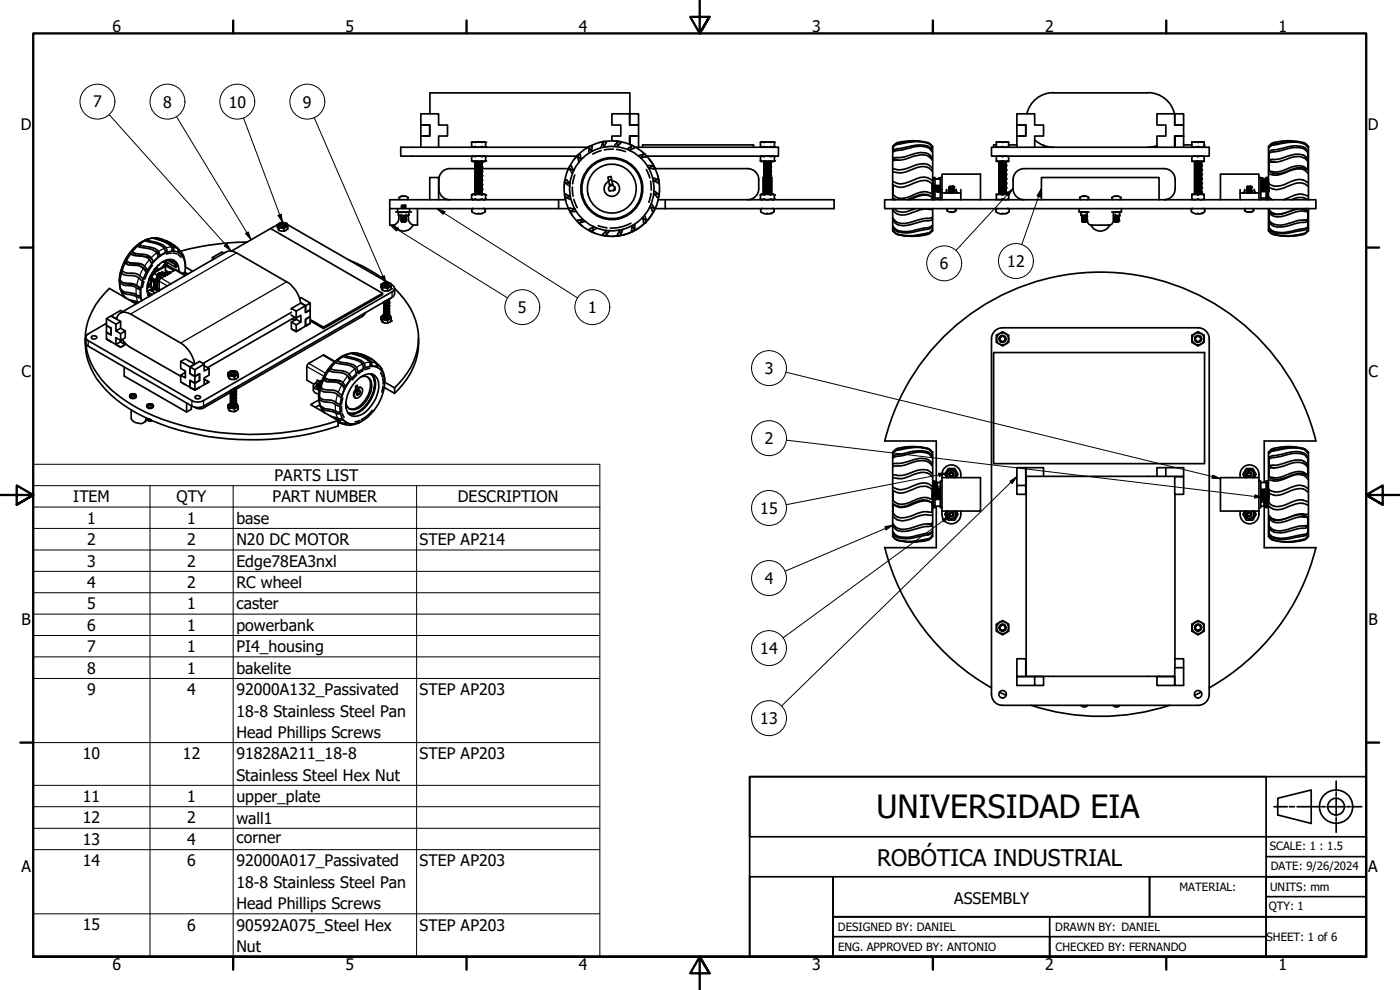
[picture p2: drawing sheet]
<svg xmlns="http://www.w3.org/2000/svg" width="420mm" height="297mm" viewBox="0 0 420 297" stroke-linecap="round" stroke-linejoin="round" font-family="sans-serif">
<defs><g id="words">
<text font-size="9.6" x="263" y="245.3">UNIVERSIDAD EIA</text>
<text font-size="6.9" x="263.2" y="259.9">ROBÓTICA INDUSTRIAL</text>
<g font-size="4.8">
<text x="33.7" y="9.6">6</text>
<text x="103.7" y="9.6">5</text>
<text x="173.7" y="9.6">4</text>
<text x="243.7" y="9.6">3</text>
<text x="313.7" y="9.6">2</text>
<text x="383.7" y="9.6">1</text>
<text x="27.9" y="32.2">7</text>
<text x="49" y="32.3">8</text>
<text x="68.6" y="32.3">10</text>
<text x="90.9" y="32.3">9</text>
<text x="6.2" y="38.9">D</text>
<text x="410.5" y="38.9">D</text>
<text x="282.1" y="80.8">6</text>
<text x="302.3" y="80.1">12</text>
<text x="155.4" y="93.9">5</text>
<text x="176.5" y="93.9">1</text>
<text x="6.4" y="113.1">C</text>
<text x="229.5" y="112.3">3</text>
<text x="410.7" y="113.1">C</text>
<text x="229.5" y="133.2">2</text>
<text x="82.4" y="144.3">PARTS LIST</text>
<text x="22" y="150.7">ITEM</text>
<text x="53" y="150.7">QTY</text>
<text x="81.8" y="150.7">PART NUMBER</text>
<text x="137.4" y="150.7">DESCRIPTION</text>
<text x="228.2" y="154.2">15</text>
<text x="26.2" y="157.1">1</text>
<text x="56.2" y="157.1">1</text>
<text x="70.9" y="157.2">base</text>
<text x="26.2" y="163.6">2</text>
<text x="56.2" y="163.6">2</text>
<text x="70.9" y="163.6">N20 DC MOTOR</text>
<text x="125.9" y="163.6">STEP AP214</text>
<text x="26.2" y="170">3</text>
<text x="56.2" y="170">2</text>
<text x="70.9" y="170">Edge78EA3nxl</text>
<text x="26.2" y="176.4">4</text>
<text x="56.2" y="176.4">2</text>
<text x="70.9" y="176.5">RC wheel</text>
<text x="229.5" y="175.2">4</text>
<text x="26.2" y="182.8">5</text>
<text x="56.2" y="182.8">1</text>
<text x="70.9" y="182.7">caster</text>
<text x="6.4" y="187.4">B</text>
<text x="26.2" y="189.3">6</text>
<text x="56.2" y="189.2">1</text>
<text x="70.9" y="189.3">powerbank</text>
<text x="410.7" y="187.4">B</text>
<text x="26.2" y="195.6">7</text>
<text x="56.2" y="195.6">1</text>
<text x="70.9" y="195.8">PI4_housing</text>
<text x="228.2" y="196.2">14</text>
<text x="26.2" y="202.1">8</text>
<text x="56.2" y="202.1">1</text>
<text x="70.9" y="202.2">bakelite</text>
<text x="26.2" y="208.5">9</text>
<text x="56.2" y="208.5">4</text>
<text x="70.9" y="208.6">92000A132_Passivated</text>
<text x="125.9" y="208.5">STEP AP203</text>
<text x="70.9" y="215">18-8 Stainless Steel Pan</text>
<text x="70.9" y="221.4">Head Phillips Screws</text>
<text x="228.2" y="217.2">13</text>
<text x="24.9" y="227.8">10</text>
<text x="54.9" y="227.8">12</text>
<text x="70.9" y="227.8">91828A211_18-8</text>
<text x="125.9" y="227.8">STEP AP203</text>
<text x="70.9" y="234.2">Stainless Steel Hex Nut</text>
<text x="24.9" y="240.7">11</text>
<text x="56.2" y="240.7">1</text>
<text x="70.9" y="240.7">upper_plate</text>
<text x="24.9" y="247.1">12</text>
<text x="56.2" y="247.1">2</text>
<text x="70.9" y="247.1">wall1</text>
<text x="24.9" y="253.5">13</text>
<text x="56.2" y="253.5">4</text>
<text x="70.9" y="253">corner</text>
<text x="6.4" y="261.7">A</text>
<text x="24.9" y="259.9">14</text>
<text x="56.2" y="259.9">6</text>
<text x="70.9" y="260">92000A017_Passivated</text>
<text x="125.9" y="259.9">STEP AP203</text>
<text x="410.7" y="261.7">A</text>
<text x="70.9" y="266.4">18-8 Stainless Steel Pan</text>
<text x="70.9" y="272.8">Head Phillips Screws</text>
<text x="286.3" y="271.3">ASSEMBLY</text>
<text x="24.9" y="279.1">15</text>
<text x="56.2" y="279.2">6</text>
<text x="70.9" y="279.3">90592A075_Steel Hex</text>
<text x="125.9" y="279.2">STEP AP203</text>
<text x="70.9" y="285.7">Nut</text>
<text x="33.7" y="290.9">6</text>
<text x="103.7" y="290.9">5</text>
<text x="173.7" y="290.9">4</text>
<text x="243.7" y="290.9">3</text>
<text x="313.7" y="290.9">2</text>
<text x="383.7" y="290.9">1</text>
</g>
<g font-size="3.4">
<text x="381.1" y="255.1">SCALE: 1 : 1.5</text>
<text x="381.4" y="261">DATE: 9/26/2024</text>
<text x="354" y="267.4">MATERIAL:</text>
<text x="381.2" y="267.3">UNITS: mm</text>
<text x="380.7" y="273.1">QTY: 1</text>
<text x="251.5" y="279.3">DESIGNED BY: DANIEL</text>
<text x="316.7" y="279.3">DRAWN BY: DANIEL</text>
<text x="251.5" y="285.4">ENG. APPROVED BY: ANTONIO</text>
<text x="316.8" y="285.3">CHECKED BY: FERNANDO</text>
<text x="380.1" y="282.4">SHEET: 1 of 6</text>
</g>
</g></defs>
<!-- layer: Visible (ISO) -->
<g fill="none" stroke="#000" stroke-width=".51">
<path d="M126.3 37.5h2.7v3.3h-2.7zM129 34.1v-6.2h60v6.2M189 34.1h2.6v3.4h-2.6zM305.2 37.5h2.6v3.3h-2.6zM316.1 27.9h28.4M316.1 27.8a8.2 8.2 0 0 0-7.9 6.4M344.5 27.8a8.2 8.2 0 0 1 8 6.4M352.6 34.1h2.6v3.4h-2.6zM119.8 59.2h.1M122.1 59.9a.68 .68 0 0 0 .1-.9 .68 .68 0 0 0-.8-.2l-.8 .1a.6 .6 0 0 0-.6 .3 .6 .6 0 0 0 .1 .7M122.5 59.2h.1M126.3 44.2v-3.4h2.7v-3.3h-2.7v-3.4h5.3v3.4h2.7v3.3h-2.7v3.4"/>
<path d="M129 59.9v-6.6h2.6v6.6M131.7 53.9a6.2 6.2 0 0 0 .6 4.6 3.3 3.3 0 0 0 2.7 1.4M141.5 58.5l.3-.2h3.7l.2 .2v1.2M141.5 59.7l.5 .2 .6-.2 1 .2 1.1-.2 .5 .2 .5-.2M141.5 58.5l.5-.2 .6 .2 1-.2 1.1 .2 .5-.2 .5 .2M141.5 42.7l4-.1 .2 .1v1.3M141.5 44l.5 .2 .6-.2 1 .2 1.1-.2 .5 .2 .5-.2M141.5 42.7h4.2M141.5 47v1.3l.3 .1 3.9-.1M141.5 47h4.2M141.5 48.3h4.2M141.5 59.7l.3 .2"/>
<path d="M141.5 42.7v1.3M141.5 58.5v1.2M141.5 44l.3 .2M141.8 46.8l-.3 .2M142.6 50.6h-7.6a3.3 3.3 0 0 0-3.3 3.3M142.6 49.6l.3-.2h1.7zM142.6 54.9l.3-.2h1.7zM142.6 52.2l.3-.1h1.7zM142.6 58.3h.1M142.6 48.6h.1M142.6 48.9h.1M142.6 49.9v.1"/>
<path d="M142.6 50.2v.1M142.6 51.2v.1M142.6 51.5v.1M142.6 52.6h.1M142.6 52.9h.1M142.6 53.9v.1M142.6 54.2v.1M142.6 55.2v.1M142.6 55.5v.1M142.6 56.6h.1M142.6 56.9h.1M142.6 57.9v.1"/>
<path d="M142.6 58.2v.1M142.6 48.9l.2 .2M142.6 49.3l.2 .1M142.6 50.3l.2 .1M142.6 50.6l.2 .1M142.6 51.6l.2 .1M142.6 51.9l.2 .2M142.6 52.9l.2 .2M142.6 53.3l.2 .1M142.6 54.3l.2 .1M142.6 54.6l.2 .1M142.6 55.6l.2 .1"/>
<path d="M142.6 55.9l.2 .2M142.6 56.9l.2 .2M142.6 57.3l.2 .1M142.7 57.5l1.9-.1zM142.7 56.2l1.9-.1zM142.8 49.1h.1M142.8 49.4v.1M142.8 49.7v.1M142.8 50.4v.1M142.8 50.7v.1M142.8 51.7v.1M142.8 52.1h.1"/>
<path d="M142.8 53.1h.1M142.8 53.4v.1M142.8 53.7v.1M142.8 54.4v.1M142.8 54.7v.1M142.8 55v.1M142.8 55.7v.1M142.8 56.1h.1M142.8 56.4h.1M142.8 57.1h.1M142.8 57.4v.1M142.8 57.7v.1"/>
<path d="M142.9 48.4l-.3 .2M144.4 50.3l.2 .1-2 .2M144.4 48.9l.2 .2-2 .2M144.4 57.6l.2 .2-2 .1M144.4 56.9l.2 .2-2 .2M144.4 56.2l.2 .2-2 .2M144.4 55.6l.2 .1-2 .2M144.4 54.3l.2 .1-2 .2M144.4 53.6l.2 .2-2 .1M144.4 53.3l-1.8 .3 2-.2M144.4 52.9l.2 .2-2 .2M144.4 52.2l.2 .2-2 .2"/>
<path d="M144.4 50.9l.2 .2-2 .1M144.4 50.6l.2 .1-2 .2M144.4 58.2l-.5 .1M144.4 48.6h-1.8M144.4 48.9l-1.6 .2M144.4 49.3l-1.6 .1M144.4 49.6l-1.6 .1M144.4 49.9l-1.8 .1M144.4 50.2l-1.6 .2M144.4 50.6l-1.6 .1M144.4 50.9l-1.8 .1M144.4 51.2l-1.8 .1"/>
<path d="M144.4 51.5l-1.6 .2M144.4 51.9l-1.6 .2M144.4 52.6h-1.8M144.4 52.9l-1.6 .2M144.4 53.3l-1.6 .1M144.4 53.6l-1.6 .1M144.4 53.9l-1.8 .1M144.4 54.2l-1.6 .2M144.4 54.6l-1.6 .1M144.4 54.9l-1.6 .1M144.4 55.2l-1.8 .1M144.4 55.5l-1.6 .2"/>
<path d="M144.4 55.9l-1.6 .2M144.4 56.2l-1.6 .2M144.4 56.6h-1.8M144.4 56.9l-1.6 .2M144.4 57.3l-1.6 .1M144.4 57.6l-1.6 .1M144.4 57.9l-1.8 .1M144.4 50.6l-1.8 .3M144.4 50.9l-1.8 .3M144.4 51.3l-1.8 .2M144.4 51.6l-1.8 .3M144.4 52.2l-1.8 .4"/>
<path d="M144.4 52.6l-1.8 .3M144.4 52.9l-1.8 .4M144.4 53.6l-1.8 .3M144.4 54l-1.8 .2M144.4 54.3l-1.8 .3M144.4 54.9l-1.8 .3M144.4 55.3l-1.8 .2M144.4 55.6l-1.8 .3M144.4 56.2l-1.8 .4M144.4 56.6l-1.8 .3M144.4 56.9l-1.8 .4M144.4 57.6l-1.8 .3"/>
<path d="M144.4 58l-1.8 .2M144.4 48.6l-1.8 .3M144.4 48.9l-1.8 .4M144.4 49.6l-1.8 .3M144.4 50l-1.8 .2M144.4 50.3l-1.8 .3M144.4 48.6l.2 .2M144.4 58.2l-.1 .1M144.4 48.9h.1M144.4 49.9v.1M144.4 50.2v.1M144.4 51.2v.1"/>
<path d="M144.4 51.5v.1M144.4 52.6h.1M144.4 52.9h.1M144.4 53.9v.1M144.4 54.2v.1M144.4 55.2v.1M144.4 55.5v.1M144.4 56.6h.1M144.4 56.9h.1M144.4 57.9v.1M144.4 49.6l.2 .1M144.4 50l.2 .1"/>
<path d="M144.4 51.3l.2 .1M144.4 51.6l.2 .1M144.4 52.6l.2 .2M144.4 53.3l.2 .1M144.4 54l.2 .1M144.4 54.9l.2 .1M144.4 55.3l.2 .1M144.4 56.6l.2 .2M144.4 58l.2 .1M144.5 48.4l-1.9 .2M144.6 50.1l-2 .1M144.6 49.7l-2 .2"/>
<path d="M144.6 48.8l-2 .1M144.6 58.1l-2 .1M144.6 56.8l-2 .1M144.6 55.4l-2 .1M144.6 55l-2 .2M144.6 54.1l-2 .1M144.6 52.8l-2 .1M144.6 51.7l-2 .2M144.6 51.4l-2 .1M144.6 58.1l-.2 .1M144.6 48.4l-.2 .2M144.6 48.8l-.2 .1"/>
<path d="M144.6 49.1l-.2 .2M144.6 49.5l-.2 .1M144.6 49.8l-.2 .1M144.6 50.1l-.2 .1M144.6 50.5l-.2 .1M144.6 50.8l-.2 .1M144.6 51.1l-.2 .1M144.6 51.4l-.2 .1M144.6 51.8l-.2 .1M144.6 52.1l-.2 .1M144.6 52.4l-.2 .2M144.6 52.8l-.2 .1"/>
<path d="M144.6 53.1l-.2 .2M144.6 53.5l-.2 .1M144.6 53.8l-.2 .1M144.6 54.1l-.2 .1M144.6 54.5l-.2 .1M144.6 54.8l-.2 .1M144.6 55.1l-.2 .1M144.6 55.4l-.2 .1M144.6 55.8l-.2 .1M144.6 56.1l-.2 .1M144.6 56.4l-.2 .2M144.6 56.8l-.2 .1"/>
<path d="M144.6 57.1l-.2 .2M144.6 57.5l-.2 .1M144.6 57.8l-.2 .1M144.7 58.1l-2.1 .2M144.7 50.4l-2.1 .2M144.7 50.7l-2.1 .3M144.7 51l-2.1 .3M144.7 51.4l-2.1 .2M144.7 51.8l-2.1 .1M144.7 52.1l-2.1 .2 1.8-.1M144.7 52.4l-2.1 .2M144.7 52.8l-2.1 .1"/>
<path d="M144.7 53.1l-2.1 .2M144.7 53.5l-2.1 .1 .2 .1M144.7 53.7l-2.1 .3M144.7 54.1l-2.1 .2M144.7 54.4l-2.1 .2M144.7 54.7l-2.1 .3h.2M144.7 55.1l-2.1 .2M144.7 55.4l-2.1 .2M144.7 55.7l-2.1 .2M144.7 56.1l-2.1 .2 .2 .1M144.7 56.4l-2.1 .2M144.7 56.8l-2.1 .1"/>
<path d="M144.7 57.1l-2.1 .2M144.7 57.4l-2.1 .2 .2 .1M144.7 57.7l-2.1 .3M144.7 48.4l-2.1 .2M144.7 48.8l-2.1 .1M144.7 49.1l-2.1 .2M144.7 49.4l-2 .2 .1 .2M144.7 49.8l-2.1 .2M144.7 50.1l-2.1 .2M144.7 49.7v.1M144.7 51.7v.1M144.7 53.4v.1"/>
<path d="M144.7 55v.1M145.5 46.8l.2 .2M145.7 59.7l-.2 .2M145.7 44l-.2 .2M145.7 47v1.3M167.6 59.9h2.1M169.3 55.8l.4-1 1.3 1.1M169.3 55.9l.3 3.4M169.7 54.8l1.4 .2M170.2 51.5l-.8 3.4M170.2 51.4l.2-.4 .5-.3 .9 1.3M170.4 51l.9-1.3 .9 1.3"/>
<path d="M170.9 50.7l1.2 .5M171.1 54.8l-1.3-.9-.3 .3-.1 1.2M171.1 58.9l-1.4-.6v1.5M171.2 59l-1.3 .2M171.4 59.8l-1.5-.6a4.8 4.8 0 0 0 .9 3.8l.3 .5M171.8 56.1l.2 2.7M172.2 59.8l1 2.5M172.5 47.5l.9-.5 .4 1.6M172.5 47.6l-1.9 3h-26.2M172.5 52.5l-.6 2.6M172.8 47.2l.4-.5 .9-.4 .4 1.5M173 46.9l-.5 .7"/>
<path d="M173.4 47l1 .9M175.8 44.6l-2.7 2.2M175.8 44.6l1-.3v1.6M176.3 44.3l1.4-.5-.1 1.6M176.5 44.2h-56.2v2.6h52.8M176.8 44.3l.7 1.2M179.9 42.8l-3.2 1.3M179.9 42.7l1.1 .1-.6 1.5M180.4 45.2l-2.5 1M180.4 42.7l.6-.2 .9 .1-.5 1.5M181 42.8l.2 1.3M183 55.8a.98 .98 0 0 1 1.2 0 .98 .98 0 0 1 .3 1.2l-1.6 .3-.3-.7z"/>
<path d="M183.6 54l-1 .2M183.6 54.3a2.32 2.32 0 0 1 2.1 3.2 2.32 2.32 0 0 1-3.7 .7 2.32 2.32 0 0 1 .7-3.7M183.6 54.2l-.2-1.3-1 .2 .6 2.7M183.6 42.2v-1.4h2.7v-3.3h-2.7v-3.4h5.4v3.4h2.6v3.3h-2.6v2.5v-2.5h2.6v3.4M183.6 54.2l.4 1.4M183.8 55.3l-.9 .2M184.1 44.8l-2.7 .2M184.3 42.3l1.1 .4-1.1 1.2M184.3 42.3l-3.4 .2M184.5 56.1l-.4 1.2M184.8 42.3l1.5 .4-.9 1.3M185.1 44.8l2.6 .7"/>
<path d="M185.3 42.4l3.4 .8M185.4 42.7l-.2 1.3M188.7 43.2l.8 .7-1.3 .9M189.2 43.4l1 .5 .2 .5-1.3 .7 .4-1.2M189.7 43.6l2.9 1.9M190.8 44.2h42.8v2.6h-3.3M192.7 45.5l.5 .8-1.6 .5M192.8 44.2v-.7h33.4v.7M193 45.8l.5 .4 .4 .8-1.5 .4M193.2 46.3l-.9 1.1M193.4 46.1l2.2 2.7M194 50.9l1 2.5"/>
<path d="M194.1 46.8h36.2M194.1 46.9l1.9 2.5M195.2 54.4l.2 2.7M195.4 58.1l-.7 2.6M195.6 48.8l.3 1-1.7-.1M195.9 49.2l.5 1.5-1.6-.1M195.9 49.8l-1.2 .7M196 49.4l.1 .1M196.1 49.6l1.3 3.3M196.2 58.2l1.3 .1M196.5 50.3l.1 .3h27.8a3.3 3.3 0 0 1 3.3 3.3M196.5 50.2v.1"/>
<path d="M197.4 53.9l-1.3 .3M197.5 52.8v.9l-.1 .2-1.5-.6M197.5 53.3l.2 .6-.1 .9-1.5-.5M197.5 59.9h2.1M197.7 53.9l.1 .5a6.2 6.2 0 0 1-.3 3.9l-1.2-1M197.8 58.3l-.8 3.4M197.9 57.8v.6l-.5 .9-1.2-1M227.7 53.9a6.2 6.2 0 0 1-.6 4.6 3.3 3.3 0 0 1-2.7 1.4M228.2 42.7l4-.1 .2 .1v1.3M228.2 44l.5 .2 .5-.2 1.1 .2 1.1-.2 .5 .2 .5-.2M228.2 42.7h4.2M228.2 58.5l.3-.2h3.7l.2 .2v1.2"/>
<path d="M228.2 59.7l.5 .2 .5-.2 1.1 .2 1.1-.2 .5 .2 .5-.2M228.2 58.5l.5-.2 .5 .2 1.1-.2 1.1 .2 .5-.2 .5 .2M228.2 47v1.3l.3 .1 3.9-.1M228.2 48.3h4.2M228.2 44l.3 .2M228.2 42.7v1.3M228.2 58.5v1.2M228.2 59.7l.3 .2M228.5 46.8l-.3 .2M229.3 58.3h.1M229.3 48.6h.1M229.3 48.9h.1"/>
<path d="M229.3 49.9v.1M229.3 50.2v.1M229.3 51.2v.1M229.3 51.5v.1M229.3 52.6h.1M229.3 52.9h.1M229.3 53.9v.1M229.3 54.2v.1M229.3 55.2v.1M229.3 55.5v.1M229.3 56.6h.1M229.3 56.9h.1"/>
<path d="M229.3 57.9v.1M229.3 58.2v.1M229.3 58l.2 .1M229.3 48.6l.2 .2M229.3 48.9l.2 .2M229.3 49.3l.2 .1M229.3 50l.2 .1M229.3 50.3l.2 .1M229.3 50.6l.2 .1M229.3 51l.2 .1M229.3 51.3l.2 .1M229.3 51.6l.2 .1"/>
<path d="M229.3 51.9l.2 .2M229.3 52.6l.2 .2M229.3 52.9l.2 .2M229.3 53.3l.2 .1M229.3 54l.2 .1M229.3 54.3l.2 .1M229.3 54.6l.2 .1M229.3 55.3l.2 .1M229.3 55.6l.2 .1M229.3 55.9l.2 .2M229.3 56.6l.2 .2M229.3 56.9l.2 .2"/>
<path d="M229.3 57.3l.2 .1M229.3 53.3h-.3v5M229.5 49.1h.1M229.5 49.4v.1M229.5 49.7v.1M229.5 50.4v.1M229.5 50.7v.1M229.5 51.7v.1M229.5 52.1h.1M229.5 53.1h.1M229.5 53.4v.1M229.5 53.7v.1"/>
<path d="M229.5 54.4v.1M229.5 54.7v.1M229.5 55v.1M229.5 55.7v.1M229.5 56.1h.1M229.5 56.4h.1M229.5 57.1h.1M229.5 57.4v.1M229.5 57.7v.1M229.5 50.5l-.2 .1M229.5 50.1l-.2 .1M229.5 49.8l-.2 .1"/>
<path d="M229.5 49.1l-.2 .2M229.5 48.8l-.2 .1M229.5 48.4l-.2 .2M229.5 58.1l-.2 .1M229.5 57.8l-.2 .1M229.5 57.1l-.2 .2M229.5 56.8l-.2 .1M229.5 56.4l-.2 .2M229.5 55.8l-.2 .1M229.5 55.4l-.2 .1M229.5 55.1l-.2 .1M229.5 54.5l-.2 .1"/>
<path d="M229.5 54.1l-.2 .1M229.5 53.8l-.2 .1M229.5 53.1l-.2 .2M229.5 52.8l-.2 .1M229.5 52.4l-.2 .2M229.5 51.8l-.2 .1M229.5 51.4l-.2 .1M229.5 51.1l-.2 .1M229.5 50.8l-.2 .1M230.3 46.8l2.1 .2M230.3 46.8l-2.1 .2M231 58.3h.1"/>
<path d="M231.1 48.6l.2-.2-2 .2M231.1 48.4l-1.8 .2M231.1 58.2l-.6 .1M231.1 48.6l-1.6 .2M231.1 48.9l-1.6 .2M231.1 49.3l-1.6 .1M231.1 49.6l-1.6 .1M231.1 49.9l-1.6 .2M231.1 50.2l-1.6 .2M231.1 50.6l-1.6 .1M231.1 50.9l-1.6 .2M231.1 51.2l-1.6 .2"/>
<path d="M231.1 51.5l-1.6 .2M231.1 51.9l-1.6 .2M231.1 52.2l-1.6 .2M231.1 52.6l-1.6 .2M231.1 52.9l-1.6 .2M231.1 53.3l-1.6 .1M231.1 53.6l-1.6 .1M231.1 53.9l-1.6 .2M231.1 54.2l-1.6 .2M231.1 54.6l-1.6 .1M231.1 54.9l-1.6 .1M231.1 55.2l-1.6 .2"/>
<path d="M231.1 55.5l-1.6 .2M231.1 55.9l-1.6 .2M231.1 56.2l-1.6 .2M231.1 56.6l-1.6 .2M231.1 56.9l-1.6 .2M231.1 57.3l-1.6 .1M231.1 57.6l-1.6 .1M231.1 57.9l-1.6 .2M231.1 50.6l-1.6 .2M231.1 51.3l-1.6 .1M231.1 51.6l-1.6 .2M231.1 53.3l-1.6 .2"/>
<path d="M231.1 53.6l-1.6 .2M231.1 54l-1.6 .1M231.1 54.3l-1.6 .2M231.1 54.6l-1.6 .2M231.1 54.9l-1.6 .2M231.1 55.3l-1.6 .1M231.1 55.6l-1.6 .2M231.1 57.3l-1.6 .2M231.1 57.6l-1.6 .2M231.1 58l-1.6 .1M231.1 49.3l-1.6 .2M231.1 49.6l-1.6 .2"/>
<path d="M231.1 50l-1.6 .1M231.1 50.3l-1.6 .2M231.1 48.6l.2 .2M231.1 48.9h.1M231.1 49.9v.1M231.1 50.2v.1M231.1 51.2v.1M231.1 51.5v.1M231.1 52.6h.1M231.1 52.9h.1M231.1 53.9v.1M231.1 54.2v.1"/>
<path d="M231.1 55.2v.1M231.1 55.5v.1M231.1 56.6h.1M231.1 56.9h.1M231.1 57.9v.1M231.1 58.2v.1M231.1 48.9l.2 .2M231.1 49.3l.2 .1M231.1 49.6l.2 .1M231.1 50l.2 .1M231.1 50.3l.2 .1M231.1 50.6l.2 .1"/>
<path d="M231.1 50.9l.2 .1M231.1 51.3l.2 .1M231.1 51.6l.2 .1M231.1 51.9l.2 .2M231.1 52.2l.2 .2M231.1 52.6l.2 .2M231.1 52.9l.2 .2M231.1 53.3l.2 .1M231.1 53.6l.2 .1M231.1 54l.2 .1M231.1 54.3l.2 .1M231.1 54.6l.2 .1"/>
<path d="M231.1 54.9l.2 .1M231.1 55.3l.2 .1M231.1 55.6l.2 .1M231.1 55.9l.2 .2M231.1 56.2l.2 .2M231.1 56.6l.2 .2M231.1 56.9l.2 .2M231.1 57.3l.2 .1M231.1 57.6l.2 .1M231.1 58l.2 .1M231.1 53.3h.5v5M231.3 58.1l-2 .2"/>
<path d="M231.3 50.5l-2 .1M231.3 50.8l-2 .2M231.3 51.1l-2 .2M231.3 51.4l-2 .2M231.3 51.8l-2 .1M231.3 52.1l-1.9 .1 .1 .2M231.3 52.4l-2 .2M231.3 52.8l-2 .1M231.3 53.1l-2 .2M231.3 53.5l-2 .1 .2 .1M231.3 53.8l-2 .2M231.3 54.1l-2 .2"/>
<path d="M231.3 54.5l-2 .1M231.3 54.8l-2 .2h.2M231.3 55.1l-2 .2M231.3 55.4l-2 .2M231.3 55.8l-2 .1M231.3 56.1l-2 .2 .2 .1M231.3 56.4l-2 .2M231.3 56.8l-2 .1M231.3 57.1l-2 .2M231.3 57.5l-2 .1 .2 .1M231.3 57.8l-2 .2M231.3 48.8l-2 .1"/>
<path d="M231.3 49.1l-2 .2M231.3 49.5l-1.9 .1 .1 .2M231.3 49.8l-2 .2M231.3 50.1l-2 .2M231.3 50.4l-2 .2M231.3 50.1l-2 .1M231.3 49.7l-2 .2M231.3 49.4l-2 .2 .2-.1M231.3 58.1l-2 .1M231.3 57.7l-2 .2M231.3 57.4l-2 .2 .2-.1M231.3 56.1l-2 .1 .2-.1"/>
<path d="M231.3 55.7l-2 .2M231.3 55.4l-2 .1M231.3 55l-2 .2M231.3 54.7l-2 .2 .2-.1M231.3 54.4l-2 .2M231.3 54.1l-2 .1M231.3 53.7l-2 .2M231.3 53.4l-2 .2 .2-.1M231.3 52.1l-2 .1 .2-.1M231.3 51.7l-2 .2M231.3 51.4l-2 .1M231.3 51l-2 .2"/>
<path d="M231.3 50.7l-2 .2M231.3 49.1h.1M231.3 49.4v.1M231.3 49.7v.1M231.3 50.4v.1M231.3 50.7v.1M231.3 51v.1M231.3 51.7v.1M231.3 52.1h.1M231.3 52.4h.1M231.3 53.1h.1M231.3 53.4v.1"/>
<path d="M231.3 53.7v.1M231.3 54.4v.1M231.3 54.7v.1M231.3 55v.1M231.3 55.7v.1M231.3 56.1h.1M231.3 56.4h.1M231.3 57.1h.1M231.3 57.4v.1M231.3 57.7v.1M231.3 58.1l-.2 .1M231.3 48.8l-.2 .1"/>
<path d="M231.3 49.1l-.2 .2M231.3 49.5l-.2 .1M231.3 49.8l-.2 .1M231.3 50.1l-.2 .1M231.3 50.5l-.2 .1M231.3 50.8l-.2 .1M231.3 51.1l-.2 .1M231.3 51.4l-.2 .1M231.3 51.8l-.2 .1M231.3 52.1l-.2 .1M231.3 52.4l-.2 .2M231.3 52.8l-.2 .1"/>
<path d="M231.3 53.1l-.2 .2M231.3 53.5l-.2 .1M231.3 53.8l-.2 .1M231.3 54.1l-.2 .1M231.3 54.5l-.2 .1M231.3 54.8l-.2 .1M231.3 55.1l-.2 .1M231.3 55.4l-.2 .1M231.3 55.8l-.2 .1M231.3 56.1l-.2 .1M231.3 56.4l-.2 .2M231.3 56.8l-.2 .1"/>
<path d="M231.3 57.1l-.2 .2M231.3 57.5l-.2 .1M231.3 57.8l-.2 .1M232.2 46.8l.2 .2M232.4 44l-.2 .2M232.4 59.7l-.2 .2M232.4 47v1.3M265.5 59.9h129.4v2.7h-129.4zM268 47.5l1.5 .6M268 59.9v-.5l.9 .5M268 59.4l.6 .5M268 55.5a4.7 4.7 0 0 0 4.9 0l1.2-.5a5.1 5.1 0 0 1 4.7-.5l.9 .7v3a5.4 5.4 0 0 0-5.8 .4 4.7 4.7 0 0 1-5.3 .3l-.6-.5z"/>
<path d="M268 44.1l-.1-.2v16M268 45.2l.5 .2M268 44.1h.2M269.4 42.8a17.2 17.2 0 0 1 9.6 .3l.7 .8M269.4 42.8l-.9 .5-.4 .6M278.7 46.9l1 .4M279.3 45l.4 .1M279.6 44h.1M279.7 45.6l-.2-.5a5.1 5.1 0 0 0-5.4-1l-2.9 .8-2.6 .4-.6 .4M279.7 47.3a3.8 3.8 0 0 0-4.7-1.3l-1.1 .3a13.4 13.4 0 0 1-5.6 1.1l-.3 .1M279.7 50.4l-1.3-1.1a7.8 7.8 0 0 0-5.7 1 7.7 7.7 0 0 1-4.7 .4M279.7 47.3v.7a3.5 3.5 0 0 0-4.5-1.3l-1.1 .2a12.2 12.2 0 0 1-5.8 1.2l-.3 .1v-.7"/>
<path d="M279.7 51.4a3.5 3.5 0 0 0-4.5-1.1l-2.3 .9a6.9 6.9 0 0 1-4.9 .4M279.7 54.2a3.9 3.9 0 0 0-4.7-.6l-1.1 .6a7.3 7.3 0 0 1-4.5 .8l-1.4-.5M279.7 59.1a4.8 4.8 0 0 0-5.3-.1l-2.1 .9M279.7 59.1a5 5 0 0 0-5.2 .2l-1.4 .6M279.7 44l-.2-.4a4.3 4.3 0 0 0-3.3-1.2 14.6 14.6 0 0 0-7.9 1.3l-.3 .4M279.7 45.1a2.19 2.19 0 0 0-2.4-2.4 20.7 20.7 0 0 0-8.7 .9l-.6 .6v1M279.7 45.1l-.6-.8-1.3-.6a20.9 20.9 0 0 0-7.9 .9l-.9 .1-1 .5M279.7 43.9v.1M279.7 59.1v.8M279.7 43.9h.2v16M279.9 58.3h.1M279.9 58.2h.1"/>
<path d="M279.9 57.3h.1M279.9 56.8h.1M279.9 56.7l.1 .1M279.9 56.6h.1M279.9 56.4h.1M279.9 56.3l.1 .1M279.9 56.2h.1M279.9 55.9l.1 .3M279.9 55.9h.1M279.9 55.8l.1 .1M279.9 55.7l.1 .1M279.9 53.7h.1"/>
<path d="M279.9 59.4h.1M280 58.2l-.1 .2M280 57.5l-.1 .1M280 57.3l-.1 .1M280 57l-.1 .3M280 56.9l-.1 .1M280 56.8l-.1 .1M280 56.4v.2M280 56.6l-.1 .1M280 56.2l-.1 .1M280 56.9h.1M280 55.7h.1"/>
<path d="M280 57.4v.1M280 56.2h.1M280 57.5h.1M280 59.9v-6.6h.6v6.6M280 55.9h-.1M280.6 55.7l.5 .2M280.6 56.2v.7M280.6 55.9h.1M280.6 55.7h1.6M280.6 53.7h1.6M280.6 59.4h1.6M280.7 55.7l.4 .1"/>
<path d="M280.7 55.8l.4 .1M280.7 55.9h.4M280.7 55.8h.4M280.7 56l.4 .1zM280.7 56.3l.3 .1zM280.7 56.7l.3 .1zM280.7 56.8h.3zM280.7 53.6l.4 .1zM280.7 53.7h.4M280.7 56.9h.5M280.7 56.1h.4M280.7 53.6h.4"/>
<path d="M280.9 56.9h.1M281 56.2l-.3-.1 .5 .2M281 56.4h-.3l.3 .1h-.3l.3 .1-.3 .1h.3M281 56.8h-.3h.3M281 56.8h-.3l.3 .1M281 56.3v.5M281 56.2l-.1 .1M281.1 55.7h.1M281.2 57.5h.9zM281.2 57.3l.9 .1zM281.2 57.2l.9 .1zM281.2 57h.9z"/>
<path d="M281.2 56.9v.2l.9-.1M281.2 56.8h.9zM281.2 56.8l.9 .1zM281.2 56.6h.9v.2h-.9l.9-.2zM281.2 56.3h.9v.2h-.9l.9-.1zM281.2 56.1l.9 .2M281.2 56.1l1 .1M281.2 56.3h.9M281.2 55.8l.9 .1-.9 .2M281.2 55.8h.9l-.9 .1v.2M281.2 55.7v.1M281.2 56.5v.1"/>
<path d="M281.2 57.1v.1M281.2 57.4l-.6 .1M281.7 53.4l.4 .1-.4 .2 .4-.1M281.7 53.5h.4l-.4 .1M281.7 53.4l.4 .1zM281.7 53.4h.4zM282.1 55.7h-.9M282.1 55.7v.1M282.1 56.1h.1M282.1 56.5v.1M282.1 56.9v.1M282.1 57.1v.1"/>
<path d="M282.1 57.4v.1M282.1 56.9h.1M282.1 57.5h.1M282.7 53.3h-.5v6.6M282.7 53.3v-1.1h11.6v7.7M282.7 53.3v6.6M282.7 57.9h5.7v2M283.5 57.9a.84 .84 0 0 0 .6-1v1M284.9 57.8l1.3-.1-1.3 .2M284.9 56.5v.1M284.9 56.8h.1M284.9 57v.1"/>
<path d="M284.9 57.8v.1M284.9 56.2l.2 .2M284.9 56.6h.2M284.9 56.8l.2 .1M284.9 57.1l.2 .1M284.9 57.3l.2 .2M284.9 57.6l.2 .1M284.9 57.9h.1M284.9 56.1h.2M285.1 56.1h1.1M285.1 56.4h1.1M285.1 57.5h1.1"/>
<path d="M285.1 57.7h1.1M285.1 56.6v.1M285.1 56.9h.1M285.1 57.7l-.2 .1M285.1 57.5l-.2 .1M285.1 57.2l-.2 .1M285.1 56.9l-.2 .1M285.1 56.7l-.2 .1M285.1 56.4l-.2 .1M285.1 56.1l-.2 .1M285.9 57.9h.2M286.1 55.9l-1.2 .2"/>
<path d="M286.1 55.9l-1 .2M286.1 56.8l-1 .1M286.1 57.1l-1 .1M286.1 56.8h.1M286.1 57v.1M286.1 56.8l.1 .1M286.1 57.1h.1M286.2 56.1l-1.3 .1M286.2 56.4l-1.3 .2M286.2 56.7l-1.3 .1M286.2 56.9l-1.3 .2M286.2 57.2l-1.3 .1"/>
<path d="M286.2 57.5l-1.3 .1M286.2 57.1l-1.3 .2M286.2 56.9l-1.3 .1M286.2 56.6l-1.3 .2M286.2 56.4l-1.3 .1M286.2 56.1l-1.1 .3M286.2 56.4l-1.1 .2M286.2 56.7l-1.1 .2M286.2 56.9l-1.1 .3M286.2 57.2l-1.1 .3M286.2 57.5l-1.1 .2M286.2 57.8l-.6 .1"/>
<path d="M286.2 56.6l-1.1 .1M286.2 56.6v.1M286.2 56.9h.1M287 57.9v-1l.1 .7 .4 .3M288.4 56.9v1M297.6 44.2h65.3v2.6h-65.3zM299 44l1 .2 2.7-.2M299 59.9v-1.6h3.7v1.6M299 59.7l1 .2 2.7-.2M299 58.5l1-.2 2.7 .2M299 46.8v1.6h3.7v-1.6M299 47h3.7"/>
<path d="M299 48.3h3.7M299 43.5h-.8v.7M299.8 54.7h.1M299.8 56.3v.1M299.8 58h.1M299.9 51l2-.2-.3 .2zM299.9 52.4l2-.2-.3 .2zM299.9 53.7l2-.2-.3 .2zM299.9 55l2-.2-.3 .2zM299.9 56.4l2-.2-1.8 .3M299.9 57.7l2-.2-.3 .2zM299.9 49.7l2-.2-.3 .2z"/>
<path d="M299.9 58l.2 .2M299.9 49l.2 .1M299.9 50.3l.2 .2M299.9 51.7l.2 .1M299.9 53l.2 .1M299.9 54.3l.2 .2M299.9 54.7l.2 .1M299.9 55.7l.2 .1M299.9 56.4l.2 .1M299.9 57l.2 .1M300 48.4l.1 .1M300.1 57.5h1.8l-2.1 .2"/>
<path d="M300.1 56.2l1.8-.1-2.1 .2M300.1 53.5h1.8l-2.1 .2M300.1 58.2l.8-.1-.8 .1M300.1 48.8v.1M300.1 49.1v.1M300.1 50.2h.1M300.1 50.5h.1M300.1 51.5h.1M300.1 51.8v.1M300.1 52.8v.1M300.1 53.1v.1M300.1 54.2h.1"/>
<path d="M300.1 54.5h.1M300.1 55.5h.1M300.1 55.8v.1M300.1 56.8v.1M300.1 57.1v.1M300.1 58.2h.1M300.1 50.2l-.2 .1M300.1 49.8l-.2 .2M300.1 49.5l-.2 .1M300.1 49.2l-.2 .1M300.1 48.9l-.2 .1M300.1 48.5l-.2 .1"/>
<path d="M300.1 57.8l-.2 .2M300.1 57.5l-.2 .1M300.1 57.2l-.2 .1M300.1 56.9l-.2 .1M300.1 56.5l-.2 .1M300.1 56.2l-.2 .1M300.1 55.9l-.2 .1M300.1 55.5l-.2 .2M300.1 55.2l-.2 .1M300.1 54.8l-.2 .2M300.1 54.5l-.2 .2M300.1 54.2l-.2 .1"/>
<path d="M300.1 53.8l-.2 .2M300.1 53.5l-.2 .1M300.1 53.2l-.2 .1M300.1 52.9l-.2 .1M300.1 52.5l-.2 .1M300.1 52.2l-.2 .1M300.1 51.9l-.2 .1M300.1 51.5l-.2 .2M300.1 51.2l-.2 .1M300.1 50.8l-.2 .2M300.1 50.5l-.2 .2M300.4 48.4l-.3 .1"/>
<path d="M301 48.4l-.9 .1M301.7 49.4l.2 .1-2.1 .2M301.7 54.7l.2 .1-2.1 .2M301.7 52.1h.2l-2.1 .3M301.7 50.7l.2 .1-2.1 .2M301.7 50.7l-1.6 .1M301.7 51l-1.6 .2M301.7 51.4l-1.6 .1M301.7 52.1l-1.6 .1M301.7 52.4l-1.6 .1M301.7 52.7l-1.6 .2M301.7 53.7l-1.6 .1"/>
<path d="M301.7 54l-1.6 .2M301.7 54.7l-1.6 .1M301.7 55l-1.6 .2M301.7 55.4l-1.6 .1M301.7 56.4l-1.6 .1M301.7 56.7l-1.6 .2M301.7 57.7l-1.6 .1M301.7 48.7l-1.6 .2M301.7 49.4l-1.6 .1M301.7 49.7l-1.6 .1M301.7 50l-1.6 .2M301.7 48.6v.1"/>
<path d="M301.7 49.3v.1M301.7 49.6v.1M301.7 50h.1M301.7 50.7h.1M301.7 51h.1M301.7 51.3v.1M301.7 52v.1M301.7 52.3v.1M301.7 52.6v.1M301.7 53.6v.1M301.7 54h.1M301.7 54.7h.1"/>
<path d="M301.7 55h.1M301.7 55.3v.1M301.7 56.3v.1M301.7 56.6v.1M301.7 57.6v.1M301.7 58h.1M301.7 48.7l.2 .1M301.7 49.7l.2 .1M301.7 50l.2 .2M301.7 51l.2 .2M301.7 51.4l.2 .1M301.7 52.4l.2 .1"/>
<path d="M301.7 52.7l.2 .1M301.7 53.7l.2 .1M301.7 54l.2 .2M301.7 55l.2 .2M301.7 55.4l.2 .1M301.7 56.4l.2 .1M301.7 56.7l.2 .1M301.7 57.7l.2 .1M301.7 58l.2 .2M301.8 42.6h-2.8v1.6M301.8 42.6l-2.8 .1M301.8 42.6l.9 .1"/>
<path d="M301.8 42.6h.9v1.6M301.8 48.4l.1 .1M301.9 58.2l-2 .1 .2-.1M301.9 57.8l-2 .2M301.9 58.2l-1.5 .1M301.9 50.2l-2 .1M301.9 50.5l-2 .2 .2 .1M301.9 51.2l-2 .2 .2 .1M301.9 51.5l-2 .2M301.9 51.9l-2 .1 .2 .2M301.9 52.5l-2 .2 .2 .1M301.9 52.9l-2 .1"/>
<path d="M301.9 53.2l-2 .1 .2 .2M301.9 53.8l-2 .2 .2 .2M301.9 54.2l-2 .1M301.9 54.5l-2 .2M301.9 55.2l-2 .2 .2 .1M301.9 55.5l-2 .2M301.9 55.9l-2 .1 .2 .2M301.9 56.5l-2 .2 .2 .1M301.9 56.9l-2 .1M301.9 57.2l-2 .1 .2 .2M301.9 48.5l-2 .2 .2 .1M301.9 48.9l-2 .1"/>
<path d="M301.9 49.2l-2 .1 .2 .2M301.9 49.8l-2 .2 .2 .2M301.9 50.5l-2.1 .2M301.9 50.2l-2.1 .1M301.9 49.8l-2.1 .2M301.9 49.1l-2.1 .3M301.9 48.8l-2.1 .2M301.9 48.5l-2.1 .2M301.9 57.8l-2.1 .2M301.9 57.1l-2.1 .3M301.9 56.8l-2.1 .2M301.9 56.5l-2.1 .2"/>
<path d="M301.9 55.8l-2.1 .3M301.9 55.5l-2.1 .2M301.9 55.2l-2.1 .2M301.9 54.5l-2.1 .2M301.9 54.2l-2.1 .1M301.9 53.8l-2.1 .2M301.9 53.1l-2.1 .3M301.9 52.8l-2.1 .2M301.9 52.5l-2.1 .2M301.9 51.8l-2.1 .3M301.9 51.5l-2.1 .2M301.9 51.2l-2.1 .2"/>
<path d="M301.9 48.6l-1.8 .2M301.9 48.9l-1.8 .2M301.9 49.2l-1.8 .3M301.9 49.9l-1.8 .3M301.9 50.2l-1.8 .3M301.9 50.5l-1.8 .3M301.9 51.2l-1.8 .3M301.9 51.5l-1.8 .3M301.9 51.9l-1.8 .3M301.9 52.6l-1.8 .2M301.9 52.9l-1.8 .2M301.9 53.2l-1.8 .3"/>
<path d="M301.9 53.9l-1.8 .3M301.9 54.2l-1.8 .3M301.9 54.5l-1.8 .3M301.9 55.2l-1.8 .3M301.9 55.5l-1.8 .3M301.9 55.9l-1.8 .3M301.9 56.6l-1.8 .2M301.9 56.9l-1.8 .2M301.9 57.2l-1.8 .3M301.9 57.9l-1 .2 .8-.1M301.9 50.5h-1.8M301.9 51.8l-1.8 .1"/>
<path d="M301.9 53.1l-1.8 .1M301.9 54.5h-1.8M301.9 55.8l-1.8 .1M301.9 57.1l-1.8 .1M301.9 49.1l-1.8 .1M301.9 48.8v.1M301.9 49.1v.1M301.9 50.2h.1M301.9 50.5h.1M301.9 51.5h.1M301.9 51.8v.1M301.9 52.8v.1"/>
<path d="M301.9 53.1v.1M301.9 54.2h.1M301.9 54.5h.1M301.9 55.5h.1M301.9 55.8v.1M301.9 56.8v.1M301.9 57.1v.1M301.9 58.2h.1M301.9 58.2l-.2 .1M302.7 43.5h2.5M304 53.9a6.2 6.2 0 0 0 .6 4.6 3.3 3.3 0 0 0 2.8 1.4M305.2 44.2v-3.4h2.6v-3.3h-2.6v-3.4h5.3v3.4h2.7v3.3h-2.7v3.4"/>
<path d="M307.3 50.6h42a3.3 3.3 0 0 1 3.4 3.3M307.4 50.6a3.3 3.3 0 0 0-3.4 3.3M310.5 42a8.2 8.2 0 0 0 5.6 2.2M312.5 59.9v-6.6h35.4v6.6M313.2 43.6v.6M324.1 59.2v.4M324.1 59.6l.3 .3M324.7 58.9l1.1-.1 .9 .5M324.7 58.9l-.6 .4M326.7 59.2h.1M326.7 59.3l-.3 .6M333.7 59.2v.4l.3 .3"/>
<path d="M333.8 59.3l.8-.5h.7a.69 .69 0 0 1 .8 .2 .69 .69 0 0 1 0 .9M336.4 59.2h.1M347.2 44.2v-3.4h2.7v-3.3h-2.7v-3.4h5.4v3.4h2.6v3.3h-2.6v3.4v-3.4h2.6v3.4M347.2 43.7l-2.7 .5M352.7 53.9a6.2 6.2 0 0 1-.6 4.6 3.3 3.3 0 0 1-2.8 1.4M355.2 43.5h2.5M357.7 59.9v-1.6h3.7v1.6M357.7 59.7l.9 .2 2.8-.2M357.7 58.5l.9-.2 2.8 .2M357.7 44.2v-1.6h3.7v1.6M357.7 44l.9 .2 2.8-.2M357.7 42.7h3.7"/>
<path d="M357.7 46.8v1.6h3.7v-1.6M357.7 47h3.7M357.7 48.3h3.7M358.5 48.6v.1M358.5 49.3v.1M358.5 49.6v.1M358.5 50h.1M358.5 50.7h.1M358.5 51h.1M358.5 51.3v.1M358.5 52v.1M358.5 52.3v.1"/>
<path d="M358.5 52.6v.1M358.5 53.3v.1M358.5 53.6v.1M358.5 54h.1M358.5 54.7h.1M358.5 55h.1M358.5 55.3v.1M358.5 56v.1M358.5 56.3v.1M358.5 56.6v.1M358.5 57.3v.1M358.5 57.6v.1"/>
<path d="M358.5 58h.1M358.5 58l.3 .2M358.5 48.7l.3 .1M358.5 49l.3 .1M358.5 49.4l.3 .1M358.5 49.7l.3 .1M358.5 50l.3 .2M358.5 52.4l.3 .1M358.5 53.7l.3 .1M358.5 54.7l.3 .1M358.5 55l.3 .2M358.5 56.1l.3 .1"/>
<path d="M358.5 50.3l.3 .2M358.5 50.7l.3 .1M358.5 51l.3 .2M358.5 51.4l.3 .1M358.5 51.7l.3 .1M358.5 52.1l.3 .1M358.5 52.7l.3 .1M358.5 53l.3 .1M358.5 53.4l.3 .1M358.5 54l.3 .2M358.5 54.3l.3 .2M358.5 55.4l.3 .1"/>
<path d="M358.5 55.7l.3 .1M358.5 56.4l.3 .1M358.5 56.7l.3 .1M358.5 57l.3 .1M358.5 57.4l.3 .1M358.5 57.7l.3 .1M358.6 48.4l.2 .1M358.8 58.2l.7-.1-.7 .1M358.8 48.8v.1M358.8 49.1v.1M358.8 50.2h.1M358.8 50.5h.1"/>
<path d="M358.8 51.5h.1M358.8 51.8v.1M358.8 52.8v.1M358.8 53.1v.1M358.8 54.2h.1M358.8 54.5h.1M358.8 55.5h.1M358.8 55.8v.1M358.8 56.8v.1M358.8 57.1v.1M358.8 58.2h.1M358.8 50.2l-.3 .1"/>
<path d="M358.8 49.8l-.3 .2M358.8 49.5l-.3 .1M358.8 49.2l-.3 .1M358.8 48.9l-.3 .1M358.8 48.5l-.3 .1M358.8 50.8l-.3 .2M358.8 57.8l-.3 .2M358.8 57.5l-.3 .1M358.8 57.2l-.3 .1M358.8 56.9l-.3 .1M358.8 56.5l-.3 .1M358.8 56.2l-.3 .1"/>
<path d="M358.8 55.9l-.3 .1M358.8 55.5l-.3 .2M358.8 55.2l-.3 .1M358.8 54.8l-.3 .2M358.8 54.5l-.3 .2M358.8 54.2l-.3 .1M358.8 53.8l-.3 .2M358.8 53.5l-.3 .1M358.8 53.2l-.3 .1M358.8 52.9l-.3 .1M358.8 52.5l-.3 .1M358.8 52.2l-.3 .1"/>
<path d="M358.8 51.9l-.3 .1M358.8 51.5l-.3 .2M358.8 51.2l-.3 .1M358.8 50.5l-.3 .2M359.1 48.4l-.3 .1M359.5 58.1l.8-.1zM359.7 48.4l-.9 .1M360.3 51l.3-.2-2.1 .2M360.3 52.3l.3-.1-2.1 .2M360.3 53.6l.3-.1-2.1 .2M360.3 55l.3-.2-2.1 .2M360.3 56.3l.3-.1-2.1 .2"/>
<path d="M360.3 57.6l.3-.1-2.1 .2M360.3 49.6l.3-.1-2.1 .2M360.3 49.4l.3 .1-2.1 .1M360.3 57.3l.3 .2-2.1 .1M360.3 56l.3 .1-2.1 .2M360.3 54.7l.3 .1-2.1 .2M360.3 53.3l.3 .2-2.1 .1M360.3 52.1h.3l-2.1 .2M360.3 50.7l.3 .1-2.1 .2M360.3 48.7l-1.5 .1M360.3 49l-1.5 .1M360.3 49.3l-1.5 .2"/>
<path d="M360.3 49.6l-1.5 .2M360.3 50l-1.5 .2M360.3 50.3l-1.5 .2M360.3 50.7l-1.5 .1M360.3 51l-1.5 .2M360.3 51.4l-1.5 .1M360.3 51.7l-1.5 .1M360.3 52l-1.5 .2M360.3 52.3l-1.5 .2M360.3 52.7l-1.5 .1M360.3 53l-1.5 .1M360.3 53.3l-1.5 .2"/>
<path d="M360.3 53.6l-1.5 .2M360.3 54l-1.5 .2M360.3 54.3l-1.5 .2M360.3 54.7l-1.5 .1M360.3 55l-1.5 .2M360.3 55.3l-1.5 .2M360.3 55.7l-1.5 .1M360.3 56l-1.5 .2M360.3 56.3l-1.5 .2M360.3 56.6l-1.5 .2M360.3 57l-1.5 .1M360.3 57.3l-1.5 .2"/>
<path d="M360.3 57.6l-1.5 .2M360.3 51.7l-1.5 .2M360.3 52.1l-1.5 .1M360.3 52.4l-1.5 .1M360.3 52.7l-1.5 .2M360.3 53l-1.5 .2M360.3 53.7l-1.5 .1M360.3 55.4l-1.5 .1M360.3 55.7l-1.5 .2M360.3 56.4l-1.5 .1M360.3 56.7l-1.5 .2M360.3 57l-1.5 .2"/>
<path d="M360.3 57.7l-1.5 .1M360.3 48.7l-1.5 .2M360.3 49l-1.5 .2M360.3 49.4l-1.5 .1M360.3 49.7l-1.5 .1M360.3 48.6v.1M360.3 49.3v.1M360.3 49.6v.1M360.3 50h.1M360.3 50.7h.1M360.3 51h.1M360.3 51.3v.1"/>
<path d="M360.3 52v.1M360.3 52.3v.1M360.3 52.6v.1M360.3 53.6v.1M360.3 54h.1M360.3 54.7h.1M360.3 55h.1M360.3 55.3v.1M360.3 56.3v.1M360.3 56.6v.1M360.3 57.6v.1M360.3 58h.1"/>
<path d="M360.3 48.7l.3 .1M360.3 49l.3 .1M360.3 49.7l.3 .1M360.3 50l.3 .2M360.3 50.3l.3 .2M360.3 51l.3 .2M360.3 51.4l.3 .1M360.3 51.7l.3 .1M360.3 52.4l.3 .1M360.3 52.7l.3 .1M360.3 53l.3 .1M360.3 53.7l.3 .1"/>
<path d="M360.3 54l.3 .2M360.3 54.3l.3 .2M360.3 55l.3 .2M360.3 55.4l.3 .1M360.3 55.7l.3 .1M360.3 56.4l.3 .1M360.3 56.7l.3 .1M360.3 57l.3 .1M360.3 57.7l.3 .1M360.3 58l.3 .2M360.5 48.4l.1 .1M360.6 58.2l-2 .1 .2-.1"/>
<path d="M360.6 57.8l-2.1 .2M360.6 58.2l-1.5 .1M360.6 50.2l-2.1 .1M360.6 50.5l-2.1 .2M360.6 51.2l-2.1 .2M360.6 51.5l-2.1 .2M360.6 51.9l-2.1 .2M360.6 52.5l-2.1 .2M360.6 52.9l-2.1 .1M360.6 53.2l-2.1 .2M360.6 53.8l-2.1 .2M360.6 54.2l-2.1 .1"/>
<path d="M360.6 54.5l-2.1 .2M360.6 55.2l-2.1 .2M360.6 55.5l-2.1 .2M360.6 55.9l-2.1 .2M360.6 56.5l-2.1 .2M360.6 56.9l-2.1 .1M360.6 57.2l-2.1 .2M360.6 48.5l-2.1 .2M360.6 48.9l-2.1 .1M360.6 49.2l-2.1 .2M360.6 49.8l-2.1 .2M360.6 49.1l-2.1 .2"/>
<path d="M360.6 48.8l-2.1 .2M360.6 48.5l-2.1 .1M360.6 57.1l-2.1 .2M360.6 56.8l-2.1 .2M360.6 56.5l-2.1 .1M360.6 55.8l-2.1 .2M360.6 55.2l-2.1 .1M360.6 53.1l-2.1 .2M360.6 52.8l-2.1 .2M360.6 52.5l-2.1 .1M360.6 51.8l-2.1 .2M360.6 51.2l-2.1 .1"/>
<path d="M360.6 48.8v.1M360.6 49.1v.1M360.6 50.2h.1M360.6 50.5h.1M360.6 51.5h.1M360.6 51.8v.1M360.6 52.8v.1M360.6 53.1v.1M360.6 54.2h.1M360.6 54.5h.1M360.6 55.5h.1M360.6 55.8v.1"/>
<path d="M360.6 56.8v.1M360.6 57.1v.1M360.6 58.2h.1M360.6 58.2l-.2 .1M360.6 48.9l-.3 .1M360.6 48.6l-.3 .1M360.6 49.2l-.3 .1M360.6 49.9l-.3 .1M360.6 50.2l-.3 .1M360.6 51.2l-.3 .2M360.6 50.5l-.3 .2M360.6 51.5l-.3 .2"/>
<path d="M360.6 51.9l-.3 .1M360.6 52.6l-.3 .1M360.6 52.9l-.3 .1M360.6 53.2l-.3 .1M360.6 53.9l-.3 .1M360.6 54.2l-.3 .1M360.6 54.5l-.3 .2M360.6 55.2l-.3 .1M360.6 55.5l-.3 .2M360.6 55.9l-.3 .1M360.6 56.6h-.3M360.6 56.9l-.3 .1"/>
<path d="M360.6 57.2l-.3 .1M360.6 57.9l-.3 .1M361.4 43.5l.1 .7M366.3 59.9v-7.7h11.5v7.7M372.2 56.9v1M373 57.9l.4-.3 .2-.7v1M374.2 57.8l1.3-.1-1.3 .2M374.2 57.9h.1M374.2 56.5v.1M374.2 56.8h.1M374.2 57v.1M374.2 57.8v.1"/>
<path d="M374.2 56.2l.2 .2M374.2 56.6h.2M374.2 56.8l.2 .1M374.2 57.1l.2 .1M374.2 57.3l.2 .2M374.2 57.6l.2 .1M374.3 56.1h.1M374.4 56.6v.1M374.4 56.9h.1M374.4 57.7l-.2 .1M374.4 57.5l-.2 .1M374.4 57.2l-.2 .1"/>
<path d="M374.4 56.9l-.2 .1M374.4 56.7l-.2 .1M374.4 56.4l-.2 .1M374.4 56.1l-.2 .1M375.3 56l-.9 .1M375.3 56.2l-.9 .2M375.3 56.5l-.9 .1M375.3 56.8l-.9 .1M375.3 57.1l-.9 .1M375.3 57.3l-.9 .2M375.3 57.6l-.9 .1M375.3 57.8l-.4 .1"/>
<path d="M375.3 56.5l-.9 .2M375.3 57.8l-.1 .1M375.3 56.8h.1M375.3 57v.1M375.3 56l.2 .1M375.3 56.2l.2 .2M375.3 56.5l.2 .1M375.3 56.8l.2 .1M375.3 57.1h.2M375.3 57.3l.2 .2M375.3 57.6l.2 .1M375.3 57.8l.1 .1"/>
<path d="M375.4 55.9l-1.1 .2M375.4 55.9l-.1 .1M375.5 56.1l-1.3 .1M375.5 56.4l-1.3 .2M375.5 56.7l-1.3 .1M375.5 56.9l-1.3 .2M375.5 57.2l-1.3 .1M375.5 57.5l-1.3 .1M375.5 57.1l-1.3 .2M375.5 56.9l-1.3 .1M375.5 56.6l-1.3 .2M375.5 56.4l-1.3 .1"/>
<path d="M375.5 56.6v.1M375.5 56.9h.1M375.5 56.9l-.2 .2M375.5 56.1l-.2 .1M375.5 56.4l-.2 .1M375.5 56.7l-.2 .1M375.5 57.2l-.2 .1M375.5 57.5l-.2 .1M375.5 57.8h-.2M376.4 57.9v-1l.2 .7 .4 .3M377.8 53.3h.6v6.6M377.8 57.9h-5.6v2"/>
<path d="M378.4 54.3l1.4-.1-.3 .1M378.4 55.7l.1 .3M378.4 56.9h1.4M378.4 55h1.1M378.4 55.5h1.1M378.4 56.2h.1M378.4 53.7h.1M378.4 57.5h1.6M378.4 59.4h1.6M378.4 54.8h.1M378.5 56.4l.8 .2zM378.5 56.6h.8l-.8 .1 .8 .1h-.8z"/>
<path d="M378.5 56.9l.8 .1zM378.5 56.8h.8M378.5 55.6l.8 .1zM378.5 55.7l.8 .1zM378.5 55.9h.8zM378.5 56.1h.8zM378.5 56.1l.8-.1v.4M378.5 56.1l.8 .1M378.5 56.3l.8 .1zM378.5 53.4h.3h-.3M378.5 53.4h.3M378.5 53.4l.3 .1z"/>
<path d="M378.5 53.5l.3 .1zM378.5 53.6l.3 .1zM378.5 53.7l.3 .1zM378.5 54h.3zM378.5 54h.3M378.5 54.2l.3 .1zM378.5 54.2h.3M378.5 54.9h.3M378.5 55.5l.3 .2M378.5 56.3h.8M378.5 53.8v.1M378.5 54v.1"/>
<path d="M378.5 54.5h.1M378.5 54.7h.1M378.5 56.2v.2M378.5 56.6h.1M378.5 57v.1M378.5 57.2v.2M378.8 54.4h-.3l.3 .1M378.8 54.4l-.3-.1v.2h.3M378.8 54.6h-.3l.3 .1M378.8 54.6l-.3-.1 .3 .2M378.8 54.8h-.3l.3 .1M378.8 54.8l-.3-.1v.2h.3"/>
<path d="M378.8 54l1 .1-.3 .1M378.8 54.3h.7h-.7M378.8 54.5h.7h-.7M378.8 53.8v.1M378.8 54.5h.1M378.8 54.7h.1M378.8 55.5v.2h-.3M378.8 54.6h1.9M378.8 54.5h1M378.8 54.8h1.9M378.8 54.7h.7M378.8 54.9h.7"/>
<path d="M378.8 53.7h.7M378.8 54.4h.7M378.8 54.3h.7M379.3 57.1h-.8l.8 .1M379.3 57.3h-.8h.8M379.3 57.4l-.8 .1M379.3 55.8v.2M379.3 56.6h.1M379.3 57v.5M379.3 56.2h.2M379.5 56.8l.3 .1zM379.5 56.8h.3z"/>
<path d="M379.5 56.7l.3 .1zM379.5 56.6l.3 .1zM379.5 56.6h.3zM379.5 56.4l.3 .1zM379.5 56.3l.3 .1zM379.5 56.2h.3zM379.5 56l.3 .1zM379.5 56.1h.3M379.5 55.9h.3zM379.5 55.9h.3M379.5 55.7h.3zM379.5 55.7h1.2"/>
<path d="M379.5 55.5h.3zM379.5 55.5h.3M379.5 55.4h.3zM379.5 55.4h.3M379.5 55.4h1.2M379.5 55.2h.3M379.5 55l.3 .1-.3-.1M379.5 55h.3M379.5 55.1h.3M379.5 54.8l.3 .1h-.3M379.5 54.8l.3 .1M379.5 54.9h.3"/>
<path d="M379.5 54.7l.3 .1M379.5 54.7h.3M379.5 54.8h.3M379.5 54.5l.3 .1zM379.5 54.3l.3 .2zM379.5 53.9l.3 .1h-1M379.5 53.7l.3 .1h-.3M379.5 53.7h.3l-.3 .1v.5M379.5 53.6l.3 .1h-.3M379.5 53.6h.3l-.3 .1M379.5 53.6h.3zM379.5 54.6v.2"/>
<path d="M379.5 55.1v.1M379.5 55.3v.1M379.5 55.6v.1M379.5 55.8v.1M379.5 56.1v.5M379.5 55.9h1.2M379.6 56.9h-.1M379.8 54v.3h.2M379.8 55h.9M379.8 53.8v.1M379.8 54.6v.1M379.8 54.8h.1"/>
<path d="M379.8 55.1l.9 .1M379.8 55.6v.1M379.8 56.1v.5M379.8 54.7h.9M379.8 54.9h.9M379.8 55.2h.9M379.8 55.4h.9M379.8 55.5h.9M379.8 53.7h.2M380 55.9v.9h.5v-.9M380 54.6v-1.3h.5v1.3M380 56.8v3.1"/>
<path d="M380 56.2v.7M380.5 56.9h.1M380.5 56.2h.1M380.5 53.7h.2M380.5 59.4h.2M380.5 56.8v3.1M380.7 56.2h.1M380.7 56.4h.1M380.6 56.6h.1M380.7 56.8h.1M380.6 56.8h.1M380.6 56.7h.1"/>
<path d="M380.6 56.9h.1M380.6 56.9l.1 .1M380.6 57.1l.1 .1M380.6 57.2l.1 .1M380.6 57.3l.1 .2h-.2M380.6 57.2h.1M380.6 56.1h.1M380.6 55.9v.1M380.6 56.6v.1M380.6 56.8v.1M380.6 57v.1M380.6 57.1h.1"/>
<path d="M380.7 55.7h-1.4M380.7 55.9h-.9h.9M380.7 56v.1M380.7 56.1l-.1 .4M380.7 56.5v.1M380.7 55.3l-.9 .1M380.7 55.8l-.9 .1M380.9 59.1l.9 .8M380.9 48.1l1.6 .5M381.6 43l-.9 .9v16M381.6 43a16.3 16.3 0 0 1 10.2 .1l.9 .8v16M391.3 47.4l1.2 .4"/>
<path d="M392.5 54.8a4 4 0 0 0-4.9-.4 8.1 8.1 0 0 1-5.4 1.4l-1.3-.6M392.5 52l-.9-.9a5.2 5.2 0 0 0-4.9 .3 6.7 6.7 0 0 1-5.8 .8M392.5 45.4l-.3-.4a4.5 4.5 0 0 0-4.6-1.1l-4.4 1-1.4 .1-.9 .6M392.5 44.3a4.3 4.3 0 0 0-4.6-1.6h-1.2a15.1 15.1 0 0 0-5.6 1.4l-.2 .3M392.5 59.8a4.8 4.8 0 0 0-4.9 .1M392.5 55.9a3.9 3.9 0 0 0-4.6-.5l-1.2 .4a5.2 5.2 0 0 1-5.3 .6l-.5-.2M392.5 58.9a4.7 4.7 0 0 0-4.4-.2l-2.9 1.2M392.5 44.1l-.3-.4a7 7 0 0 0-5.7-1.2 14 14 0 0 0-5.4 1.3l-.2 .4M392.5 51a5.8 5.8 0 0 0-6 .3 5.4 5.4 0 0 1-5.6 .1M392.5 51v-2.4a3.7 3.7 0 0 0-4.6-1.4l-1.2 .3a12.6 12.6 0 0 1-5.6 1.2l-.2 .1v2.6M392.5 51a3.3 3.3 0 0 0-3.8-1.2l-2.2 .8a7.2 7.2 0 0 1-5.6 .8M392.5 47.8a3.3 3.3 0 0 0-3.8-1.5l-2.2 .5a12.3 12.3 0 0 1-5.4 1.1l-.2 .2"/>
<path d="M392.5 47.8v-1.9l-.3-.4a3.2 3.2 0 0 0-3.3-1.3l-1 .1-6.8 1.5-.2 .3v2M37.5 78.3l-.9 2.1a1.72 1.72 0 0 0 2.4 1.6 4.3 4.3 0 0 1 3.9 1.6M37.6 78.2a.96 .96 0 0 0 .2 1 .96 .96 0 0 0 .9 .3l1.5 .1a3.6 3.6 0 0 1 3.7 2M37.6 78.2l.8 1.2M37.8 77.8l-.2 .4M38.5 78.7a8.5 8.5 0 0 0 4 .7l.4 .1M39.1 75.7l-1.3 1.9v.5l.4 .4a3.1 3.1 0 0 0 2.2 .4 3.8 3.8 0 0 1 3.9 2l-.4 .7M39.2 75.7l.3 .7 .6 .2 2 .2a3.3 3.3 0 0 1 3.4 2.3M39.7 75.5a2.6 2.6 0 0 0 2.5 1.3M40.3 74.4l.8-.8 .8 .6a11 11 0 0 1 4.9 1.4l.7 1.5-1.5 1.5a3.1 3.1 0 0 0-3.6-2.4l-2.5-.5-.3-.5zM41.7 73.3l.5 .9M41.7 73.2l1.7-1.1 .8 .3a7.9 7.9 0 0 1 5.3 2.4l.1 1-1.6 1a2.72 2.72 0 0 0-2.5-2.5l-.9-.2a4 4 0 0 1-2.9-.9z"/>
<path d="M42.3 80l1.2 .8 .4 .8M42.4 76.8l1.9 .3 1.3 .6M42.7 72.4a14.8 14.8 0 0 0-6.9 12M43.8 72.1l.1-.2 .5 .2a12.4 12.4 0 0 1 5.2 2l.4 .5 .1 1M43.8 72l-.4 .1M43.9 71.9a5.9 5.9 0 0 1 5.1 .5l1.5 .8 1 .9 .1 1.2M45 78l.2 .4M45.7 79.6l-1.3 2-1 2.1M46 71.5h.6a9.1 9.1 0 0 1 5.5 2.9v.9M46.2 71.4a10.1 10.1 0 0 1 7.2 3.5l-.1 .7 .4 .2M46.7 75.4a1.84 1.84 0 0 1 1.3 1.3M47.2 79.9v.7l-.6-.1"/>
<path d="M47.4 77l.1 .1M47.6 79.5l-.2 .2M48.7 78.7h.1M48.8 78.6v.1M49.1 79.9l.4-.5v-.4l-.8 1.2M49.5 79v-.6v1.7M49.5 79.4v.7M49.7 72.2a8.8 8.8 0 0 1 4.1 3.1l-.1 .5M49.7 79.7l-.1-1.3 3.2 1.8M49.7 79.7l2.6 1.5M49.9 78l-.1 .3-1 .4M50.1 78l2.4 1.3"/>
<path d="M50.2 78.7v.9l2.4 1.3M50.2 79.6l-.5 .1M50.4 77.9l.5 .4M50.9 78.3l.9 .3M51.1 77.8l-.2 .5M51.4 75.9l-1.4 .3M51.5 78.5l.3 .1M51.9 78.3l.9 .6M51.9 75.9l1.2 .3M52.1 78l-.3 .6M52.2 73.6l1.9 1.7a1.09 1.09 0 0 1 .6 1.4M52.5 79.3l.3 .9"/>
<path d="M52.8 78.9l.4 1-.4 .3M52.8 78.9l-.3 .4M53.5 76.4l.9 .8M54.8 76.4l.3 .4-.2 .3M55 76.6l.5 1.9M55.5 78.8l.1 .2M55.6 78.9v1M64.4 77.6l-.6-.3v.7M67.2 76l-.6-.4-2.8 1.7M69.5 75.3l11.7-6.7 33.6 19.4v.4l-17.7 10.2M74.2 72.6a80.2 80.2 0 0 0-20 2.8M83.2 68.2h.1"/>
<path d="M83.3 67.5l.4 .8 .8 .1a1.09 1.09 0 0 0 1.5-.4l.3-.1M83.3 68.2l.4 .9M83.3 67.4a1.88 1.88 0 0 1 2.8 0l.2 .5M83.3 67.4l-.1 .8M83.3 67.4l-2.1 1.2M83.6 67.2a1.58 1.58 0 0 1 2.6 .5 1.58 1.58 0 0 1-2.8-.2zM83.7 69.1h.1M84.1 67.4l.7-.3 .8 .4a.87 .87 0 0 1-.8 .5 .87 .87 0 0 1-.8-.5zM84.1 67.7l.2 .2M84.3 67.9l-.2-.2a.68 .68 0 0 1 .7-.5 .68 .68 0 0 1 .6 .6l-.1 .1M84.3 67.9l.2 .1M84.4 67.4l-.3 .1a.58 .58 0 0 0 .7 .6 .58 .58 0 0 0 .5-.7"/>
<path d="M84.6 67.2l-.5 .3M85.2 67.4l-.7-.1-.3 .3 .7 .3 .4-.2v-.3M85.2 67.4h.1M85.3 67.8l-.7 .2M86.1 67.4l30.4 17.4M86.3 67.9h.1M86.4 67.9a1.31 1.31 0 0 1-1.6 1.4l-1.1-.2M104.6 78a46.5 46.5 0 0 1 11.8 6.8M117 62.6h50.6v-2.7h-50.6v7.6a2.3 2.3 0 0 0 2.7-2.9M118.3 67.5a3.1 3.1 0 0 0 2.8 1.8 3.1 3.1 0 0 0 2.9-1.8M118.7 63.6h4.8M119.3 62.6v1"/>
<path d="M119.6 63.7v.9l.2 .1 2.9-.1M119.6 63.7h3.1M119.6 64.6h.1M119.6 64.6h3.1M119.7 63.6v.1M119.8 63.6l-.2 .1M120.5 66.4h.1M120.5 66.4v.1M120.5 65.3v.1M120.5 65.6h.1M120.5 66.2l.1 .1M120.5 65.9l.1 .1"/>
<path d="M120.5 65.6l.1 .1M120.5 65.4l.1 .1M120.5 66.5h.1M120.6 66.4l-.1 .1M120.6 64.9l-.1 .2 1.3-.2M120.6 65.2l-.1 .1M120.6 66l-.1 .2M120.6 65.2v.1M120.6 65.5h.1M120.6 65.7v.1M120.6 66.5v.1M120.6 64.7l-.1 .1 .1 .1"/>
<path d="M120.6 66.3l-.1 .1M120.6 65.8h-.1M120.6 65.5l-.1 .1M121.6 64.7l-1.1 .1 1.3-.1-.2 .1M121.6 66.4l-1 .1M121.6 66.2l-1 .1M121.6 65.9l-1 .1M121.6 65.6l-1 .2M121.6 65.4l-1 .1M121.6 65.1l-1 .1M121.6 64.8l-1 .1M121.6 62.4l-1 .1"/>
<path d="M121.6 62.2l-1 .1M121.6 61.9l-1 .1M121.6 61.6l-1 .2M121.6 65.6l-1 .1M121.6 65.3l-1 .2M121.6 65.3v.1M121.6 65.6h.1M121.6 66.4l.1 .1M121.6 66.2l.2 .1M121.6 65.9l.2 .1M121.6 65.6l.2 .1M121.6 65.4l.2 .1"/>
<path d="M121.6 65.1l.2 .1M121.6 64.8l.2 .1M121.7 66.5l-1.1 .1M121.8 66.3l-1.3 .1M121.8 66l-1.3 .2M121.8 65.7l-1.3 .2M121.8 65.5l-1.3 .1M121.8 65.2l-1.3 .1M121.8 64.9l-1.3 .2 .1 .1M121.8 65.3l-1.3 .1M121.8 65.8l-1.3 .1M121.8 66.3l-1.2 .1"/>
<path d="M121.8 61.5l-1.3 .1M121.8 61.8l-1.3 .1M121.8 62l-1.3 .2M121.8 62.3l-1.3 .2M121.8 65.8l-.2 .1M121.8 66l-.2 .2M121.8 65.2v.1M121.8 65.5h.1M121.8 65.7v.1M121.8 64.9l-.2 .2M121.8 65.3h-.2M121.8 65.5l-.2 .1"/>
<path d="M121.8 66.3l-.2 .1M122.4 63.6l.3 .1M122.6 63.6v.1M122.7 63.7v.9M122.9 62.6v1M125.3 62.6v4.9a2.27 2.27 0 0 1-2.7-2.9M141.6 62.9l.1 .6M141.7 63.6l1.3 .6 1.7-.1M142.1 62.5l-.5 .4M144.7 64.1h.1M145.1 62.5a.73 .73 0 0 1 .6 .8 .73 .73 0 0 1-.8 .7l-.2 .1M167.6 62.6h3"/>
<path d="M171.2 63.7l.1 .1M171.2 63.8l1.1 1.6 1.6 1.7M172.5 62.6l-1.6-.1 .5 1.4M172.5 62.7l-1.1 .7M173 63.4l-1.6-.1-.1 .2 .3 .9M174 67.2h.1M174.1 67.3l.5 .4M174.9 65.7l-1.6 .5 .9 1.2M174.9 65.8l-.8 1M175.6 66.4l-1.5 .4a4 4 0 0 0 2.4 2.2l1.1 .6M177.7 69.6l.2 .1M178.1 68l-1.3 .9 .7 .6 .6 .2"/>
<path d="M178.2 68.1l-.5 1.2M178.5 70l3.4 .8M179.1 68.4l-1.4 .9 .8 .7-.7-.3M179.5 67.7l2.6 .6M181.9 69.1l-1 1.3 .3 .3 1.2 .1M182.1 69.1l-.2 1.4M182.9 69.2l-1 1.1v.3l1 .3M185.6 70.8l-2 .1M185.7 70.7v.1M185.9 69l-.5 1.5 .9 .2 .6-.2M186 69l.2 1.3M186.4 70.7l-2.4 .2-1.9-.1"/>
<path d="M186.9 68.8l-.6 1.5 1 .1M189.3 67a11.8 11.8 0 0 1-6.2 1.4M189.6 67.7l-.1 1.6 1.5-.5M189.7 67.7l.7 1.1M190 69.4l-3.5 1.2M190.5 67.2l-.1 1.6 1.1-.2M190.6 69.1l-3.3 1.3M192.8 65.3l.4 1.6a1.29 1.29 0 0 0 1.2-.9M192.8 65.3l1.1 .9M193.6 66.9l-2.9 2.1M194.1 66.4l-2.7 2.2M194.3 66.2h-.1"/>
<path d="M195 62.1l1 1.3 .6-.7 .2-.5M195.1 62l1.2 .5M195.5 61.1l.8 1.4 .7-.8M196.3 63.3l-2 2.8M196.3 63.2v.1M196.6 62.6l-.3 .6a7.1 7.1 0 0 1-2.3 3l-.6-1.6M196.7 62.6h53.6v-2.7h-50.7v2.7M228.8 62.5a.67 .67 0 0 0-.4 1M231.8 62.5a.73 .73 0 0 1 .5 .8 .73 .73 0 0 1-.7 .7l-1.9 .2-1.4-.6M267.9 62.6v6.7l.2-.1M268.1 69.2l.7 .9 .6 .2M268.3 62.6a4.2 4.2 0 0 0 5 .5l1.4-.5"/>
<path d="M279.6 69.1h.1M279.7 68.1l-.6 .5-1.2 .2a18.7 18.7 0 0 1-7.9 .8 2.33 2.33 0 0 1-2-1.4M279.7 69l-.6 .6-.7 .4a17.2 17.2 0 0 1-9 .3l-.8-.5-.6-.7M279.7 62.8a10.9 10.9 0 0 0-5.6 .9 4.8 4.8 0 0 1-5.5 0l-.6-.6M279.7 65.2l-.2 .2a19.2 19.2 0 0 0-6.8 1.5 4 4 0 0 1-4.4-1.1l-.3-.3M279.7 65.9l-.2 .2a19.6 19.6 0 0 0-6.6 1.4 4.2 4.2 0 0 1-4.9-1.3M279.7 67.7l-.9 .5-3.8 .7a7 7 0 0 1-6.4-.3l-.6-.8M279.7 69.1l-.6 .7a16.7 16.7 0 0 1-10.1 .4l-1-1M279.7 69.1v.2M279.7 69.2l-.4 .6a12.2 12.2 0 0 1-7.6 1l-2.3-.5M279.9 62.6v6.7h-.2M284.2 63.2l.1 .1"/>
<path d="M284.5 62.6l-.3 .2v.4l.6 .3M286.5 62.6l.3 .2M286.8 63.2l-.2 .1a.7 .7 0 0 1-1 .2h-.7M286.9 62.8v.4M286.9 63.2v.1M298.9 62.9v.6M298.9 63.5l1.4 .7 1.6-.1M299.4 62.5l-.5 .4M302.4 62.5l.4 .2 .1 .8M302.8 63.5l-.8 .6M323.8 62.6v1h3M324.4 63.7l1.9-.1v2a1.53 1.53 0 0 0 1.6 1.9h4.7a1.52 1.52 0 0 0 1.5-1.9v-2l1.9 .1"/>
<path d="M324.4 63.6v1.1h1.9l-1.9-.1M324.7 66.5l.4 .1M324.7 65.1v.1M324.7 65.4v.1M324.7 65.6v.1M324.7 66.2l.2 .1M324.7 66l.2 .1M324.7 65.7l.2 .1M324.7 65.5h.2M324.7 65.2l.2 .1M324.8 64.7l.1 .1M324.9 65.3h.1"/>
<path d="M324.9 65.5v.1M324.9 65.8h.1M324.9 64.8v.2M324.9 65.8l-.2 .2M324.9 66.1l-.2 .1M324.9 65.6h-.2M324.9 65.3l-.2 .1M324.9 65l-.2 .1M324.9 66.3l-.2 .2M325.1 66.6h.3M325.1 64.7l-.2 .1M325.4 64.7l-.5 .1"/>
<path d="M325.4 66.4h.4M325.8 66.4l-.8 .2M325.9 65.5l-1.2 .1M325.9 65.1v.2l-1.2 .1M325.9 66.5l-.5 .1M325.9 66.2l-1 .1M325.9 66l-1 .1M325.9 65.7l-1 .1M325.9 65.5l-1 .1M325.9 65.1l-1 .2M325.9 64.9l-1 .1M325.9 66.5l-.8 .1"/>
<path d="M325.9 65.6l-1 .2M325.9 65.4l-1 .1M325.9 65.4v.1M325.9 65.6v.1M325.9 66l.1 .1M325.9 66.5h.1M325.9 66.2l.1 .1M325.9 65.7l.1 .1M325.9 64.9l.1 .1M326 66.3l-1.3 .2M326 66.1l-1.3 .1M326 65.8l-1.3 .2"/>
<path d="M326 65l-1.3 .1M326 64.8l-1.3 .1 1.4-.1M326 65.3l-.1 .1M326 64.8l-.1 .1M326 65l-.1 .1M326 65.6h-.1M326 65.8l-.1 .2M326 66.1l-.1 .1M326 66.3l-.1 .2M326 64.7v.1M326.1 65l-1.4 .2M326.1 65.3l-1.4 .2"/>
<path d="M326.1 65.5l-1.4 .2M326.1 65.8l-1.4 .2M326.1 66.1l-1.4 .1M326.1 66.3l-.3 .1M326.1 65.8h.1M327.4 67.5a3.1 3.1 0 0 0 2.8 1.8 3.1 3.1 0 0 0 2.9-1.8M334.4 64.9l1.3-.1zM334.4 66.5l.3 .1M334.4 65.1v.1M334.4 65.4v.1M334.4 65.6v.1M334.4 66.2l.2 .1"/>
<path d="M334.4 66l.2 .1M334.4 65.7l.2 .1M334.4 65.5h.2M334.4 65.2l.2 .1M334.5 64.7l.1 .1M334.6 65.3h.1M334.6 65.5v.1M334.6 65.8h.1M334.6 64.8l-.2 .1 .2 .1M334.6 66.1l-.2 .1M334.6 65.8l-.2 .2M334.6 65.6h-.2"/>
<path d="M334.6 65.3l-.2 .1M334.6 65l-.2 .1M334.6 66.3l-.2 .2M334.7 66.6h.4M334.7 64.7l-.1 .1M335 64.7l-.4 .1M335 66.4h.5M335.5 66.4l-.9 .2M335.5 66.5l-.5 .1M335.5 66.2l-.9 .1M335.5 66l-.9 .1M335.5 65.7l-.9 .1"/>
<path d="M335.5 65.5l-.9 .1M335.5 65.1l-.9 .2M335.5 64.9l-.9 .1M335.5 66.5l-.8 .1M335.5 65.6l-.9 .2M335.5 65.4l-.9 .1M335.5 65.4v.1M335.5 65.6v.1M335.5 66.5h.1M335.5 66.2l.2 .1M335.5 66l.2 .1M335.5 65.7l.2 .1"/>
<path d="M335.5 65.5h.2M335.5 65.1l.2 .2M335.5 64.9l.2 .1M335.6 66.5l-.5 .1M335.7 64.7v.1M335.7 66.3l-1.3 .2M335.7 66.1l-1.3 .1M335.7 65.8l-1.3 .2M335.7 65.5l-1.3 .1M335.7 65.3l-1.3 .1M335.7 65l-1.3 .1M335.7 65l-1.3 .2"/>
<path d="M335.7 65.3l-1.3 .2M335.7 65.6l-1.3 .1M335.7 66.3l-.2 .1M335.7 65.3h.1M335.7 65.5v.1M335.7 65.8h.1M335.7 64.8l-.2 .1M335.7 65l-.2 .1M335.7 65.3l-.2 .1M335.7 65.6h-.2M335.7 65.8l-.2 .2M335.7 66.1l-.2 .1"/>
<path d="M335.7 66.3l-.2 .2M336 63.6v1.1h-1.9l1.9-.1M336.5 62.6v1h-2.9M357.5 62.9v.6M357.6 63.5h.1M357.6 63.6l1.3 .6 1.7-.1M358 62.5l-.4 .4M361.1 62.5l.4 .2v.8M361.5 63.5l-.9 .6M373.5 63.2v.1M375.9 62.6a.51 .51 0 0 1 .2 .6 .51 .51 0 0 1-.6 .3l-1.1 .2a.65 .65 0 0 1-.6-.4 .65 .65 0 0 1 .1-.7M376.2 63.2v.1"/>
<path d="M380.7 62.6v6.7l.9 .8M380.9 69.2a2.44 2.44 0 0 0 2.4 1.4 16.8 16.8 0 0 0 8.6-.7l.6-.7M380.9 69.1l.2 .5a6.9 6.9 0 0 0 5.4 1.2l2.2-.3a4.7 4.7 0 0 0 3.8-1.4M380.9 66.6l.7 .3M389.4 62.6l-1.9 .6a7.5 7.5 0 0 1-5.3 .8l-.8-.5-.5-.6M391.6 66l.9 .4M391.9 62.6h.6M392.5 68.4l-.6 .5-.7 .2a32.9 32.9 0 0 1-7.9 .9l-1.5-.5-.9-1M392.5 63.4a5.3 5.3 0 0 0-5.6 .1 6.1 6.1 0 0 1-6 .2M392.5 63.4a11.1 11.1 0 0 0-5.8 1 5 5 0 0 1-5.3 0l-.5-.7M392.5 63.4v2.3l-.6 .3a12.9 12.9 0 0 0-5.4 1.1 4.7 4.7 0 0 1-5.4-.8l-.2-.3v-2.3M392.5 66.4v1.6a7.5 7.5 0 0 1-3.8 1.1 9.5 9.5 0 0 1-6.9 .1l-.9-1.1v-1.5"/>
<path d="M392.5 66.4l-4.6 1a7.7 7.7 0 0 1-6.1 .2l-.9-1M392.7 62.6v6.7l-.6 .5a3.5 3.5 0 0 1-2.5 .9l-3.1 .2-1.6-.1M31.9 95.6l2.9 1.7 1.4-.9v2.1M31.9 97.6l1.4 .9v2l-1.4-.8zM34.8 97.3v2l1.4-.8 1.4 .8M34.8 99.3l1.4 .8M35 95.7a2.29 2.29 0 0 1 3.4-1.8l15.8 9a9.3 9.3 0 0 1 4.2 6.4M35.9 84a3.6 3.6 0 0 0 .3 2.7l.2 .2a3.9 3.9 0 0 0 3 1l2.8 .9-.1-.9a2.19 2.19 0 0 0-1.5-2.4l-3.3-.6M35.9 83.7a1.84 1.84 0 0 0 2.4 1.9 5.5 5.5 0 0 1 3.5 1.3h.4M36.1 86.3a2.52 2.52 0 0 0 2.9 2.1l3.2 .9M36.1 86.7a5.2 5.2 0 0 0 1.8 2.8M36.2 96.4l-2.9-1.6-1.4 .8v2l1.4 .9v2l-1.4-.8v2l4.3 2.5 1.4-.8-1.4-.9 1.4 .9-1.4 .8-1.4-.8"/>
<path d="M36.4 81.1a2.98 2.98 0 0 0-.1 3.2 4.3 4.3 0 0 0 3.3 .8l2.6 1.2M36.4 80.9a1.22 1.22 0 0 0 1.2 1.6l.6 .2a5 5 0 0 1 4.5 1.6M36.8 93.5l-.6-.4-2.9 1.7 1.5 .8 .3-.1M37.1 88.8l.2 .2M37.3 88.9l.3 .4M37.3 89l.3 .3M38.5 89.8l3.2 .9M39.7 90.5l1.6 .5M40.8 91.2l-8-4.7a20 20 0 0 0-7 17.1 24.5 24.5 0 0 0 11.3 16.3 66.4 66.4 0 0 0 34.8 10.3 80.9 80.9 0 0 0 29.6-4M41.7 88.8l.5 .5 .3 .9M43.2 84.4l-.5 1.8M44.3 87.4l.4 .9-.3 .3"/>
<path d="M44.3 87.4l-.1 .1M44.4 84.9l-.2 1.2M44.4 87.7l1.3 .7M44.5 88.5l.5 .3M44.6 88.4l.5 .4M44.6 88.4l.5 .3M44.8 83.7l.1-.3 .2 .8-.4-.3M44.9 83.4l.2 .7M45.1 83v.9M45.1 82.9v3.1l.4 .3M45.1 85.8l-.8 .5M45.1 84.9l-.8 1.1"/>
<path d="M45.1 85.3l-1 1.2M45.9 83.8l-.2 .5 .2-.5 .2-.1 .1 .4-.3 .4-.2-.2M46.3 85.4l.2 .2zM46.3 85.6h.2M46.3 85.7l.2 .1M46.3 85.5v.3l.2 .1M46.3 85.9l.2 .1M46.3 84.7l.2 .2zM46.3 85.4h.1M46.3 85l.1 .1M46.4 85.3h.2zM46.4 85.2l.2 .1"/>
<path d="M46.4 85.3l.1 .2M46.4 85.5l.1 .1M46.4 85.6l.1 .2M46.4 85.7l.1 .2M46.4 85.8l.1 .2M46.4 86l.1 .1M46.4 86l.1 .2M46.4 86.1l.2 .1M46.4 85.1v.1M46.4 84.9v.1M46.4 84.8l.1 .1M46.4 86.3l-1.3 .8 1.4 .8"/>
<path d="M46.4 86.1l-2.1 1.3M46.4 86l-2.1 1.4M46.4 85.2l.1 .1M46.4 84.6l-.1 .1M46.4 84.7l.1 .1M46.4 86.3l.1 .4M46.4 86.3l.5 .3M46.4 85.1l.1 .2M46.4 85.1l.2 .1zM46.4 85v.1M46.4 80.8h1.1M46.4 84.5v.1"/>
<path d="M46.5 84.9l.2 .2-.2-.1M46.5 85.1v.2M46.5 85.6h.1M46.5 85.8h.1M46.5 86.2l.2 .2M46.5 86.7l-.9 .7M46.5 85.6v.1M46.5 86h.1M46.5 86.1h.1M46.5 86.7l.4 .3M46.5 84.8l.2 .2M46.5 84.9l.2 .1"/>
<path d="M46.5 85.9v.1M46.5 86.3l.2 .1zM46.5 85.7v.1M46.5 85.8v.1M46.5 86.2h.1M46.6 84.7l.1 .2M46.6 84.7l-.2-.1 .3 .3M46.6 84.6h-.2l.1 .3M46.6 84.6l-.2-.1 .3 .1M46.6 84l.3 .2zM46.6 85h.1M46.6 84v.1"/>
<path d="M46.6 84.6v.1M46.6 84.3l.2 .1M46.6 84.1l.3 .2M46.7 84.6l.1 .2M46.7 84.6l.2 .1M46.7 86.2h-.3l.3 .1-.2-.1M46.7 84.6l-.3-.1 .1 .4M46.7 84.3l.2 .1M46.7 84.1l.2 .2M46.7 84.3h.2M46.7 84.9h.1M46.7 84.3h.1"/>
<path d="M46.7 84.5l.2 .1M46.7 84.5h.2M46.8 86.3h.1M46.7 84.5l-.2-.1 .2 .2M46.7 84.8h.1M46.8 84.4h.1M46.8 84.8l-.1-.2 .2 .2M46.8 84.4h-.3l.2 .1M46.9 84.3v.1M46.9 86.3v.1M46.9 80.2v.4M47.2 82.4l.6 .3z"/>
<path d="M47.2 82.4l.6 .4zM47.2 80.6l.2 .2M47.2 82.4l.6 .3M47.2 82.4l.7 .3M47.3 80.8l-.9 .1M47.3 80.8h.1M47.4 82.2l.6 .4-.6-.4 .5 .5-.7-.4M47.4 82.3l.7 .3M47.5 82.2l.7 .2M47.5 80.9a1.08 1.08 0 0 0-1.4 .3M47.6 82.1l.6 .4zM47.6 82.1v.1"/>
<path d="M47.6 82.1l.7 .4M47.6 82.8l-1.2-.6-.7 .6v.6l1.2 .7M47.8 82.1l.5 .3M47.9 82l.6 .3M47.9 82l.7 .3-.7-.3M48.1 82.5h.1M48.1 82h.1M48.2 82l.4 .2-.3-.2M48.5 83.3a.78 .78 0 0 0-.9 .3 .78 .78 0 0 0 .2 1M49.1 82.9h.1M49.2 82.8h.1M49.3 82.8l.1 .1"/>
<path d="M49.3 82.8v.1M49.3 81.9l-.7-.3-.1 .4 .3 .2M49.3 82.9l-.2 .1M49.3 82.7v.1M49.3 82.7h.1M49.4 82.7h.1M49.5 82.6l.1 .1M49.5 80.1l-.4-.2-3.5 2.1M49.6 82l.5 .2M49.6 82.6v.1M49.7 82l.5 .2M49.7 82.1l-.5-.2-2.3 1.5v3.5l.3 .4"/>
<path d="M49.7 81.9v-1.5l-.4-.3-3.7 2.2-.2 .5v3.3l.2 .2 .8-.4M49.7 81.1l1.1 .7M49.7 82.3v-.1h-.3l-1.9 1-.3 .4v3.5l.1 .3 .2-.1M49.7 81.9l.5 .3M49.7 82.3l.2 .2M49.7 82.3l.3 .1M49.7 82.2l.3 .1M49.7 82.3v.3M49.8 81.9l.4 .3M49.8 82.5h.1M49.8 81.3l-.1 .7M49.9 82.5l-.1 .1"/>
<path d="M49.9 82.4v.1M50 82.5h.1M50 82.4l-.1 .1M50 82.3l.2 .1zM50.1 82.2l.2 .1zM50.1 82.2l.1 .1M50.2 82.2l.2 .1zM50.2 82.2h.1M50.2 82.3l-.7-.3 .5 .4M50.2 82.1l.3 .1M50.2 82.2h.2M50.3 82l.2 .1"/>
<path d="M50.4 82l.1 .1M50.4 82.2h.1M50.4 81.9l.2 .2-.1-.2M50.5 81.8l.2 .2M50.5 81.9l.2 .1M50.5 82h.1M50.7 81.8l.2 .1-.2-.1M50.7 81.8l.1 .2zM50.7 81.9h.1M50.7 81.8h.1M50.8 81.8l.1 .1M50.8 81.8l.2 .1"/>
<path d="M50.9 81.8l.2 .1M51.1 81.8h.1M51 81.8h.1M51 81.9h.1M53.7 81.4a3 3 0 0 0-1.5-3.3 3 3 0 0 0-3.6 .6 9.9 9.9 0 0 0-4.2 9.6l.3 .7M55.1 81.8l-.1 .4M55.4 82.4a6.3 6.3 0 0 0-1.5-6.5 4.8 4.8 0 0 0-5.2 .5 14.5 14.5 0 0 0-6.4 12.9l.2 .9M55.5 81.7l.9 .5M55.6 80.1l2.2 1.3M55.8 82.6l-3-1.7-4.5 2.5-.5 1v2.5l-.4 .5M87.4 94.5l1.5 .9 1.4-.8v2M87.4 96.6v2.1l1.5 .8 1.4-.8"/>
<path d="M87.4 92.6v.3M87.8 95.6l.7 .4M88.5 95.2l-26.1 15.1M88.9 93.3l2.8-1.6v2.1l1.4-.9v-2l-1.4 .8-1.5-.8a9 9 0 0 0-4.2-6.3l-15-8.7a3.4 3.4 0 0 0-3.1-.3l-31.8 18.3M88.9 97.5l1.4-.9-1.4-.8v-2.5l-1.5-.7 2.9-1.7 1.4 .8v2.1l1.4-.9v2.1l-1.4 .8v2M88.9 95.8l-1.5 .8 1.5 .9v2M89.9 89.5l.4-.2 2.8 1.6M91.7 97.8l1.4-.8-4.2 2.5-1.5-.8M91.7 95.8l1.4-.8v2l-1.4 .8zM93.1 95.9l4 2.3v.4l-4-2.3M109.7 93.8l-1 1.2-38 21.9a.86 .86 0 0 1-1.5 .2M114.4 85.4l.4 .9 1.5 .2 1.1-.6"/>
<path d="M114.4 95l.4 .9 1.1 .1a.9 .9 0 0 0 1.3-.4h.2M114.7 85.2a1.61 1.61 0 0 1 2.6 .4 1.54 1.54 0 0 1-2.7-.1zM114.8 88l-17.7 10.2M114.9 94.6l.3-.1a.81 .81 0 0 0 .7 .5 .81 .81 0 0 0 .7-.5l.4 .1 .2 .4a1.43 1.43 0 0 1 0 1.6 1.75 1.75 0 0 1-2.8-.7v-.9M114.9 94.6l-.3 .5a1.56 1.56 0 0 0 2.7 .1l-.3-.5-.4-.2a.78 .78 0 0 1-.6 .6 .78 .78 0 0 1-.8-.4M114.9 94.6l-.5 .4M115.2 90.7a.81 .81 0 0 0 .7 .4 .81 .81 0 0 0 .7-.5 .77 .77 0 0 1-.6 .6 .77 .77 0 0 1-.8-.4M115.2 95.2l.2 .3-.1-.1M115.2 94.7v.1M115.3 85.3l.6-.2 .6 .2 .1 .3-.5 .4a.78 .78 0 0 1-1-.5zM115.3 85.7l.3 .3M115.4 85.8l-.2-.2a.69 .69 0 0 1 .7-.4 .69 .69 0 0 1 .6 .5l-.1 .2"/>
<path d="M115.5 85.3l-.2 .2a.61 .61 0 0 0 .6 .5 .61 .61 0 0 0 .6-.6l-.1-.1M115.5 84.8l-1.1 .6M115.5 84.8h.1M115.6 84.8a1.35 1.35 0 0 1 1.7 .7 1.35 1.35 0 0 1-.7 1.7 1.61 1.61 0 0 1-2.2-1v-.8M115.6 95.6h.5M115.6 90.9h.5M115.6 91h.5M115.6 91.2h.5M115.6 91.5h.5M115.6 91.7h.5M115.6 91.9h.5M115.6 92.1h.5"/>
<path d="M115.6 92.3h.5M115.6 92.5h.5M115.6 92.7h.5M115.6 92.9h.5M115.6 93.1h.5M115.6 93.5h.5M115.6 93.7h.5M115.6 93.9h.5M115.6 94.1h.5M115.6 94.3h.5M115.6 94.5h.5M115.6 94.7h.5"/>
<path d="M115.6 94.9h.5M115.6 95.1h.5M115.6 95.4h.5M115.6 90.7h.5M115.8 85.2l-.6 .3M115.9 85.2l-.5 .2v.4h.9l.2-.3-.1-.2M115.9 85.2h.1M116 85.2l.3 .1M116.1 93.3h-.5M116.1 90.2l-.3 .1M116.1 90.4l-.5 .1M116.3 85.3l.2 .1"/>
<path d="M116.3 85.3h.2M116.4 85.8l-.6 .2M116.5 89.9l-.2 .1M116.6 95a.76 .76 0 0 1-.7 .6 .76 .76 0 0 1-.7-.6 .75 .75 0 0 0 .7 .6 .75 .75 0 0 0 .7-.6 .78 .78 0 0 1-.6 .6 .78 .78 0 0 1-.8-.4M116.6 94.9a.82 .82 0 0 1-.6 .5 .82 .82 0 0 1-.8-.4M116.6 90.3a.86 .86 0 0 1-1.4 .3M116.6 90.8a.8 .8 0 0 1-.7 .5 .8 .8 0 0 1-.7-.4M116.6 91a.83 .83 0 0 1-1.4 .1M116.6 91.2a.83 .83 0 0 1-1.4 .1M116.6 91.3a.81 .81 0 0 1-.6 .6 .81 .81 0 0 1-.8-.4 .85 .85 0 0 0 1.4-.1M116.6 91.6a.8 .8 0 0 1-.7 .5 .8 .8 0 0 1-.7-.4M116.6 91.7a.81 .81 0 0 1-.6 .5 .81 .81 0 0 1-.8-.3 .77 .77 0 0 0 .7 .5 .77 .77 0 0 0 .7-.6"/>
<path d="M116.6 92a.83 .83 0 0 1-1.4 .1M116.6 92.3a.85 .85 0 0 1-1.4 0M116.6 92.4a.78 .78 0 0 1-.6 .5 .78 .78 0 0 1-.8-.4M116.6 92.5a.81 .81 0 0 1-.6 .6 .81 .81 0 0 1-.8-.4 .81 .81 0 0 0 .7 .4 .81 .81 0 0 0 .7-.5 .75 .75 0 0 1-.6 .7 .75 .75 0 0 1-.8-.5M116.6 92.8a.83 .83 0 0 1-1.4 .1M116.6 93.1a.85 .85 0 0 1-1.4 0M116.6 93.2a.78 .78 0 0 1-.6 .6 .78 .78 0 0 1-.8-.5M116.6 93.3a.81 .81 0 0 1-.6 .6 .81 .81 0 0 1-.8-.4 .81 .81 0 0 0 .7 .4 .81 .81 0 0 0 .7-.4 .77 .77 0 0 1-.6 .6 .77 .77 0 0 1-.8-.5M116.6 93.6a.8 .8 0 0 1-.7 .6 .8 .8 0 0 1-.7-.5M116.6 93.8a.83 .83 0 0 1-1.4 .2M116.6 94a.83 .83 0 0 1-1.4 .2M116.6 94.2a.81 .81 0 0 1-.6 .5 .81 .81 0 0 1-.8-.4 .85 .85 0 0 0 1.4 0"/>
<path d="M116.6 94.7a.83 .83 0 0 1-1.4 .1M116.6 89.8l-.2 .4-.6 .1M116.6 90a.81 .81 0 0 1-1.1 .4 .79 .79 0 0 0 1.1-.6l-.8 .4M116.6 90.2a.97 .97 0 0 1-1.3 .3M116.6 90.3a.84 .84 0 0 1-.6 .6 .84 .84 0 0 1-.8-.3M116.6 90.1a.8 .8 0 0 1-1.2 .4M116.6 94.8a.76 .76 0 0 1-.7 .6 .76 .76 0 0 1-.7-.5M116.6 94.3a.78 .78 0 0 1-.6 .6 .78 .78 0 0 1-.8-.4l-.3 .1M116.6 94a.76 .76 0 0 1-.7 .5 .76 .76 0 0 1-.7-.5M116.6 93.8a.76 .76 0 0 1-.7 .5 .76 .76 0 0 1-.7-.5M116.6 93.1a.78 .78 0 0 1-.6 .6 .78 .78 0 0 1-.8-.4M116.6 92.9a.76 .76 0 0 1-.7 .6 .76 .76 0 0 1-.7-.5"/>
<path d="M116.6 92.3a.78 .78 0 0 1-.6 .6 .78 .78 0 0 1-.8-.5M116.6 92.1a.76 .76 0 0 1-.7 .6 .76 .76 0 0 1-.7-.5M116.6 91.9a.76 .76 0 0 1-.7 .6 .76 .76 0 0 1-.7-.5M116.6 91.5a.78 .78 0 0 1-.6 .6 .78 .78 0 0 1-.8-.5M116.6 91.1a.76 .76 0 0 1-.7 .6 .76 .76 0 0 1-.7-.5M116.6 90.9a.76 .76 0 0 1-.7 .6 .76 .76 0 0 1-.7-.5M116.6 90.5a.78 .78 0 0 1-.6 .5 .78 .78 0 0 1-.8-.4M116.6 90.2h.1M116.6 91.4h.1M116.6 92.2v.1M116.6 93v.1M116.6 94.2v.1"/>
<path d="M117.2 85.2a1.29 1.29 0 0 1 .9 2l-57 33-1.1 .4h-1.3l-1.1-.4-31.1-18a1.06 1.06 0 0 1-.8-1 1.06 1.06 0 0 1 .8-1l5.4-3.2M117.3 89.4l-.8 .5M25.6 101.5a21.1 21.1 0 0 0 7.6 16.9 54.2 54.2 0 0 0 26.4 12 82.3 82.3 0 0 0 41.9-2.6v-1.6l-8.3-4.8 2.5-1.4M25.7 101.2v1.7l.8 1 31.1 17.9 1.1 .4h1.3l1.1-.4 56.6-32.6 .4-.3 .3-.7v-1.7a20.4 20.4 0 0 1 7.1 16.7 21.5 21.5 0 0 1-7.1 13.2M27.6 100.9l.3-.1a.99 .99 0 0 1 1.2 .4l-.1 .2a.97 .97 0 0 1-1.6-.3zM34.8 101.3l1.4 .9v.3l-1.4 .9zM36.2 100.1l1.4-.8v2l-1.4 .9zM36.7 101.8l1.1 1.4 1.4 1.1 15 8.6M37.3 110.1v2.7l18.7 10.8 1.4-.8v-1.1M39.1 118.4a1.11 1.11 0 0 1 1.8 .6 1.04 1.04 0 0 1-1.1 .6 1.04 1.04 0 0 1-.9-.9zM39.6 118.3h.6l.1 .4h-.7zM39.7 118.5h.4"/>
<path d="M39.7 118.4v.3M40.1 118.4v.3M54.2 108.4l2.8 1.7v2l1.5 .9 1.4-.9v2.1l-1.4 .8-1.5-.8v2.1l1.5 .7 1.4-.7-1.4 .7-1.5-.7v-2.1l1.5 .8 1.4-.8v-2.1l-1.4 .9-1.5-.9v-2l1.5-.8M54.2 112.6v2l1.4 .8M58.5 109.3l-2.9-1.6-1.4 .7v2.1l1.4 .8v2.1l-1.4-.8 1.4-.9M58.7 118.9l.3-.2a.99 .99 0 0 1 1.2 .5l-.1 .2a.97 .97 0 0 1-1.6-.3zM61.3 109.7l1.4 .8v2.1l-1.4 .8v2l1.4-.8-1.4-.8 1.4 .8-4.2 2.4-4.3-2.4M61.3 109.3l-2.8 1.6M62.7 110.5l-1.4 .8v-2l-1.4-.9-2.9 1.7 1.5 .8v6.1M68.5 111.9v.9a1.62 1.62 0 0 0 2.7 .7l.3-.3v-.8M68.5 111.9l.3 .9 1.6 .3 1.1-.7M68.5 111.9a1.99 1.99 0 0 1 2.8 0l.2 .5"/>
<path d="M69 111.5l1.3-.2a.85 .85 0 0 1 .9 1.1 1.66 1.66 0 0 1-2.6-.4zM69.2 117.1a.8 .8 0 0 0 .8 .5 .8 .8 0 0 0 .7-.5 .78 .78 0 0 1-.7 .5 .78 .78 0 0 1-.8-.4M69.2 119.6a.78 .78 0 0 0 .7 .5 .78 .78 0 0 0 .8-.5 .83 .83 0 0 1-1.5 .1M69.2 117.4v.1M69.2 118.2v.1M69.2 119.4v.1M69.3 111.9l.6-.3 .8 .4a.87 .87 0 0 1-.7 .5 .87 .87 0 0 1-.8-.4zM69.3 112.3l.2 .1M69.3 117.1h.1M69.4 111.9l.8-.2 .3 .3v.2a.6 .6 0 0 1-.6 .2 .6 .6 0 0 1-.5-.5zM69.4 117.1a.82 .82 0 0 0 1.3-.4 .87 .87 0 0 1-1.3 .4zM69.4 112.4l-.2-.2a.74 .74 0 0 1 .7-.5 .74 .74 0 0 1 .7 .6l-.1 .1"/>
<path d="M69.5 111.8v.1a.51 .51 0 0 0 .2 .7 .51 .51 0 0 0 .7-.2l.1-.2-.1-.3M69.5 112.4l.2 .1M69.7 117.4h.5M69.7 117.6h.5M69.7 117.8h.5M69.7 118h.5M69.7 118.2h.5M69.7 118.4h.5M69.7 118.6h.5M69.7 118.8h.5M69.7 119.2h.5M69.7 119.4h.5"/>
<path d="M69.7 119.6h.5M69.7 119.8h.5M69.7 117h.5M69.7 117.2h.5M69.8 111.7l-.6 .4M69.9 116.8l.8-.5-.3 .4-.6 .1h.4M70.2 119h-.5M70.4 111.9h.1M70.5 112.3l-.7 .2M70.5 116.4l-.2 .1M70.7 117.3a.83 .83 0 0 1-1.5 .2M70.7 117.5a.8 .8 0 0 1-.7 .5 .8 .8 0 0 1-.8-.4"/>
<path d="M70.7 117.7a.83 .83 0 0 1-1.5 .1 .75 .75 0 0 0 .7 .6 .75 .75 0 0 0 .8-.6 .77 .77 0 0 1-.7 .7 .77 .77 0 0 1-.8-.5M70.7 118.2a.83 .83 0 0 1-1.5 .1M70.7 118.3a.8 .8 0 0 1-.7 .6 .8 .8 0 0 1-.8-.5M70.7 118.5a.83 .83 0 0 1-1.5 .2 .75 .75 0 0 0 .7 .5 .75 .75 0 0 0 .8-.5 .81 .81 0 0 1-.7 .5 .81 .81 0 0 1-.8-.3M70.7 118.9a.78 .78 0 0 1-.7 .6 .78 .78 0 0 1-.8-.5M70.7 119.2a.8 .8 0 0 1-.7 .5 .8 .8 0 0 1-.8-.5M70.7 119.4a.83 .83 0 0 1-1.5 .1M70.7 119.7a.78 .78 0 0 1-.7 .6 .78 .78 0 0 1-.8-.4M70.7 116.5a.77 .77 0 0 1-1.1 .5M70.7 116.8a.8 .8 0 0 1-.6 .6 .8 .8 0 0 1-.8-.3M70.7 116.4a.71 .71 0 0 1-1.1 .6M70.7 119.9a.78 .78 0 0 1-.7 .5 .78 .78 0 0 1-.8-.4"/>
<path d="M70.7 119.7a.76 .76 0 0 1-.7 .6 .76 .76 0 0 1-.8-.6M70.7 119.2a.78 .78 0 0 1-.7 .6 .78 .78 0 0 1-.8-.4M70.7 119a.78 .78 0 0 1-.7 .6 .78 .78 0 0 1-.8-.4M70.7 118.9a.78 .78 0 0 1-.7 .5 .78 .78 0 0 1-.8-.4M70.7 118.5a.76 .76 0 0 1-.7 .5 .76 .76 0 0 1-.8-.5M70.7 118.2a.78 .78 0 0 1-.7 .6 .78 .78 0 0 1-.8-.5M70.7 118a.78 .78 0 0 1-.7 .6 .78 .78 0 0 1-.8-.4M70.7 117.7a.76 .76 0 0 1-.7 .5 .76 .76 0 0 1-.8-.5l-7.9 4.6M70.7 117.4a.78 .78 0 0 1-.7 .6 .78 .78 0 0 1-.8-.5M70.7 117.2a.78 .78 0 0 1-.7 .6 .78 .78 0 0 1-.8-.5M70.7 119.9v.1M71.4 115.9l-.9 .5"/>
<path d="M94 115.8v1.2a1.58 1.58 0 0 0 1.7 1.2M95.1 115.7l.3 .6h.5M95.1 115.7v.5M95.1 115.9l-.1 .2M95.1 115.2l-.4 .8 1.2 .6M95.1 115.2v.4M95.2 114l-.3 .7a1.1 1.1 0 0 0-.8 1.3 1.1 1.1 0 0 0 1.1 .9l.6 .1M95.5 115.4l.6 .2M95.5 115.4l-.3 .5 .7 .4M95.5 115.4l-.4 .3M95.6 115l-.5 .2M95.6 114.9l.2 .2h.5"/>
<path d="M95.6 115l.6 .3M95.6 115.2l.5 .3-.2-.1M95.6 115.6l.5 .2M95.6 115.6l.4 .3-.4-.2M95.6 115.1l.2 .3h.4M95.6 115l.2 .2 .4 .1M95.6 114.8l.2 .2 .5 .1M95.7 118.7a1.84 1.84 0 0 0 2.3 1.9 8.9 8.9 0 0 1 3.9 1.3M95.7 114.6l.1 .3h.5l-.4 .1-.3-.3M95.8 115.9l.2 .2M95.8 114.3v.1a.36 .36 0 0 0 .1 .5 .36 .36 0 0 0 .5-.2l-.6 .1M95.9 115h.4"/>
<path d="M95.9 115.1h.4M95.9 115.3h.3M95.9 115.6h.2M95.9 115.8h.2M95.9 115.9h.1M95.9 116.3v.1M96.1 116.2a2.95 2.95 0 0 0 0 3.1 4 4 0 0 0 3.2 .8l2.7 1.2M96.1 114.3l-.3 .2v.2h.5l.1-.3M96.1 114.3h.1M96.1 115.9a1.37 1.37 0 0 0 1.7 1.8h.7a4.5 4.5 0 0 1 3.9 1.6M96.1 115.6l-.5-.2 .1 .3 .4 .1M96.1 114.3h.3"/>
<path d="M96.4 114.4h.1M96.4 114.3l.1 .2M96.4 114.3v.1M97.1 113.3l-.8 2.2 .1 .7a2.63 2.63 0 0 0 2.9 .8 4.4 4.4 0 0 1 3.3 1.6l.8-2-.1-.5a1.92 1.92 0 0 0-1.5-1.1M98 114.5l-.8-1.3-.2 .3 .2 .4a2.06 2.06 0 0 0 2.4 .7 3.8 3.8 0 0 1 3.8 2M98 113.7l1 .4 3.4 .4M98.6 110.7l-1.2 1.9 .1 .7a3.4 3.4 0 0 0 3.1 .7 3.2 3.2 0 0 1 3.2 1.9l1.2-1.8M98.9 111.2l-.2-.5 .1 .4 .5 .3 2.1 .3a3.3 3.3 0 0 1 3.6 2.4M99.2 110.4l.2 .5M100.5 108.4l-3.4-1.9-4.6 2.7-.4 .8v4l2.1 1.3M101.1 108.1a3.7 3.7 0 0 0 2.8 .8l.9 .2a2.72 2.72 0 0 1 2.6 2.5M101.1 108.1l1.6-1.2 .6 .2a13.3 13.3 0 0 1 5.2 1.9l.4 .5 .1 1"/>
<path d="M101.1 108.1v.1M102.6 107a14.2 14.2 0 0 0-6.7 14.3 3.6 3.6 0 0 0 3.3 1.6l2.8 .8M102.9 119.4l-.4 1.9M103.2 106.8l.2-.2 .7 .3a9.3 9.3 0 0 1 5.2 2.1l.2 1.3M103.3 106.7l-.5 .2M104.5 113l.5 1.1M105.3 106l.3 .1a11 11 0 0 1 5.3 2.5l.2 1.2M105.3 106l-2 .6M105.3 106a10.6 10.6 0 0 1 5.6 2.1l.7 .8v.9M105.6 105.9a9.9 9.9 0 0 1 7.4 3.3l-.1 .8-1.3-.2-.5-.4M106.6 114.7a5.6 5.6 0 0 1 5.4-2.4 3.8 3.8 0 0 1 1.7 4.1 10.8 10.8 0 0 1-6 8.3 2.84 2.84 0 0 1-3.9-3v-1.1a11.3 11.3 0 0 1 2.8-5.9zM106.8 116.7l-.3 .4a1.51 1.51 0 0 0 .2 2.3"/>
<path d="M106.8 116.7l.3 .2M106.8 116.6l1 .6M106.9 111.9h.1M106.9 112a2.86 2.86 0 0 0-3.3-2.6l-.9-.1a2.43 2.43 0 0 1-2.1-.8l-1.5 1.8 .5 .6 1.3 .2a4.2 4.2 0 0 1 4.3 1.7l.3 .7M107 115.9l-.3 .2M107.1 112.6l-1.4 1.4M107.1 116.9l.2 1.6M107.2 111.9a5.9 5.9 0 0 1 6.2-1.6 6.2 6.2 0 0 1 1.7 7.2 13.4 13.4 0 0 1-8.6 9.7 3.8 3.8 0 0 1-4.5-4.1 14.4 14.4 0 0 1 5.2-11.2zM107.2 118.5h.1M107.3 116.3l-.1-.7-.5 .4 .1 .7M107.3 116.3a.84 .84 0 0 1 1.2 .1M107.3 116.3l.3 .1"/>
<path d="M107.6 116.4l.7-.1a1.54 1.54 0 0 1-.1 2.4 1.14 1.14 0 0 1-1.7 .5 2.09 2.09 0 0 1 .6-2.3M107.6 116.4l.2 .8M107.8 117.2l.3 .1v.5M107.9 117.2l-.1 1M107.9 117.8h.2M108.1 106.2a8.1 8.1 0 0 1 5.3 3.5l-.1 .5M108.1 117.8l-.8 .7M108.1 113.2a2.37 2.37 0 0 1 2.6 .2 2.37 2.37 0 0 1 .9 2.5 8.1 8.1 0 0 1-5.2 7 2.12 2.12 0 0 1-2.6-2.1M108.9 106.5a10.5 10.5 0 0 1 5.5 4.1l-.1 .4M109 111.2l-1.4 .9M110.2 113.1a3.8 3.8 0 0 1 .7 4.4 7.7 7.7 0 0 1-4.9 5.2l-1.2-.1M110.9 110.5l-1.4 .4"/>
<path d="M111.7 112.3a6.4 6.4 0 0 1-.2 7.2 7.9 7.9 0 0 1-6 4.9l-.7-.1M112.9 110l.6 .3M114.2 111.9l.5 1.2M114.4 110.5l.3 .5-.1 .4M114.6 110.8l.6 1.9M114.9 113.6l.1 1.6M114.9 115.9l-.3 1.8M115.3 112.9v.3M115.4 113v1.4M115.4 114.7l3 1.7v1.6l-3.1-1.7M125.6 101.5a20.9 20.9 0 0 1-7.2 16.5M298.2 105.8h63.3v33.3h-63.3z"/>
<path d="M299 100.6l1.9-1 1.8 1v2.1l-1.8 1-1.9-1zM300.4 101.1h-.1M300.4 102.4l.7 .3-.8-.2M300.9 100.9a.89 .89 0 0 1 .8 1 .89 .89 0 0 1-1 .8 .89 .89 0 0 1-.8-1.1l.1-.3M300.9 100.9l-.6 .2M301 100.9a.79 .79 0 0 1 .7 1 .79 .79 0 0 1-1.2 .5 .79 .79 0 0 1-.2-1.2M301 100.8l-.7 .3M301.7 101.9a.93 .93 0 0 0-1.3-1.1 .93 .93 0 0 0-.1 1.7M357.7 100.6l1.9-1 1.8 1v2.1l-1.9 1-1.8-1zM359 101.1h.1M359.1 102.4l.6 .3-.7-.2M359.6 100.8l-.6 .3"/>
<path d="M359.6 100.9a.89 .89 0 0 1 .8 1 .89 .89 0 0 1-1.1 .8 .89 .89 0 0 1-.7-1.1v-.3M359.6 100.9l-.6 .2M359.6 100.9a.79 .79 0 0 1 .7 1 .79 .79 0 0 1-1.1 .5 .79 .79 0 0 1-.2-1.2M360.4 101.9a.93 .93 0 0 0-1.3-1.1 .93 .93 0 0 0-.1 1.7M39.4 123v2.3a2.66 2.66 0 0 0 3.5 1.6l.7-.6 .2-1M44.5 125.7l-1.1 .9M44.5 125.9l.3 .3 .6-.1M44.5 121.2a.78 .78 0 0 0-.3 1.1 .78 .78 0 0 0 1.1 .2l.4-.1a.6 .6 0 0 0 .1-1l-.3-.2M44.5 121.2h1.1M44.6 126l.3 .4 .6-.2-.5 .2M44.6 125.8a.44 .44 0 0 0 .3 .4 .44 .44 0 0 0 .4-.1M44.6 125.7l.2 .1"/>
<path d="M44.7 126.3l.3 .1zM44.7 121.2l.8 .1-.2 .1 .2 .3-.5-.2-.3 .2zM44.8 126.4h.3M44.8 121.4v.2M44.8 121.5h.5M44.8 126.2h.3M45.1 126h-.4l-.2-.3 .6 .3h-.3M45.3 121.4l-.1 .2M45.3 126.3l-.5 .1M45.4 126.2l-.6 .2M56 120.9v2.7M58.5 122.2l1.2 .5 1.5-.4"/>
<path d="M68.5 121.6l.4 .9 1.5 .2 1.1-.7M69 121.1l-.5 .4v.9a1.15 1.15 0 0 0 1.4 1.1l1.3-.4 .3-.3v-.8M69.2 121.8l.2 .2M69.2 120.3h.1M69.2 121.1h.1M69.3 121.9l.1 .1M69.7 122.1h.5M69.7 120.1h.5M69.7 120.3h.5M69.7 120.4h.5M69.7 120.6h.5M69.7 120.8h.5"/>
<path d="M69.7 121.1h.5M69.7 121.3h.5M69.7 121.5h.5M69.7 121.7h.5M69.7 121.9h.5M70.7 121.6a.75 .75 0 0 1-.8 .6 .75 .75 0 0 1-.7-.6l.2 .4M70.7 121.4a.82 .82 0 0 1-.7 .5 .82 .82 0 0 1-.8-.4M70.7 121.7a.85 .85 0 0 1-1.5 0M70.7 120a.85 .85 0 0 1-1.5 .1M70.7 120.2a.83 .83 0 0 1-1.5 .1M70.7 120.4a.8 .8 0 0 1-.7 .5 .8 .8 0 0 1-.8-.5M70.7 120.6a.83 .83 0 0 1-1.5 .1"/>
<path d="M70.7 120.8a.85 .85 0 0 1-1.5 .1M70.7 121a.83 .83 0 0 1-1.5 .1M70.7 121.2a.8 .8 0 0 1-.7 .5 .8 .8 0 0 1-.8-.4M70.7 121.5a.8 .8 0 0 1-1.3 .5M70.7 121.3a.76 .76 0 0 1-.7 .6 .76 .76 0 0 1-.8-.5M70.7 121.1a.78 .78 0 0 1-.7 .5 .78 .78 0 0 1-.8-.4M70.7 120.9a.78 .78 0 0 1-.7 .6 .78 .78 0 0 1-.8-.5l-.2 .1M70.7 120.7a.76 .76 0 0 1-.7 .6 .76 .76 0 0 1-.8-.5M70.7 120.5a.76 .76 0 0 1-.7 .6 .76 .76 0 0 1-.8-.5M70.7 120.3a.78 .78 0 0 1-.7 .5 .78 .78 0 0 1-.8-.4M70.7 120.1a.78 .78 0 0 1-.7 .5 .78 .78 0 0 1-.8-.4M70.7 121l.6 .5a1.49 1.49 0 0 1-1.3 1 1.49 1.49 0 0 1-1.4-.8l.4-.6"/>
<path d="M70.7 120.8h.1M70.7 121.6v.1M70.7 121l.4 .1M71.1 121.2l.4 .8M71.1 121.1v.1M95.9 121.3a2.83 2.83 0 0 0 2.9 2l2.7 .9h.7M96 121.7l1.4 2.2M96 121.5l-1.4 .7M97.3 123.7l.1 .1M99.3 124.9l2 .6 1.4 .1M100.3 125.5l1.6 .5h1.1M102.5 121.9l.1 1.6"/>
<path d="M102.6 125.7l.4 .3M102.7 124l.6 1.2M103 126l1 .8-1.1 .2-1.4-.4M104.4 127a3.3 3.3 0 0 1-2.9-.3 5.2 5.2 0 0 0 4.2 .5M104.4 123.9a4.4 4.4 0 0 0 4.6-1.4 10.1 10.1 0 0 0 3.3-8.5l-.2-.8-.9-1a4 4 0 0 1 1.2 4.2 9.9 9.9 0 0 1-6 7.6l-.7 .1-1.2-.2M106.1 127.2l-.6 .3h-.5M107.6 126.9l-2.4 .6M107.9 126.2l-1.3 .4M108 126.7l-.5 .2M108.5 126.4l-.7 .4M111.8 123.1a10 10 0 0 1-3.3 2.8M265.5 132.3h15.5v12.4"/>
<path d="M265.5 132.3a66.6 66.6 0 0 1 64.7-50.7 66.6 66.6 0 0 1 64.7 50.7M268 135.8l-.1-.2v25.4h.2M268 135.8h.2M268 137l.5 .1M269.4 134.5a17.2 17.2 0 0 1 9.6 .3l.7 .8M269.4 134.5l-.9 .6-.4 .5M279.3 136.8h.4M279.6 135.7h.1M279.7 137.3l-.6-.8a6.8 6.8 0 0 0-6.2-.4l-1.7 .5-2.6 .4-.6 .5M279.7 139.1a3.8 3.8 0 0 0-4.7-1.4l-1.1 .3a13.4 13.4 0 0 1-5.6 1.1l-.3 .1M279.7 139.7l-1.3-1.2a8.7 8.7 0 0 0-6.6 1l-3.8 .5M279.7 135.7l-.2-.3a4.3 4.3 0 0 0-3.3-1.2 19.7 19.7 0 0 0-7.6 1l-.6 .6"/>
<path d="M279.7 136.8a2.19 2.19 0 0 0-2.4-2.3 20.7 20.7 0 0 0-8.7 .9l-.6 .6v1M279.7 136.8l-.2-.4a3.4 3.4 0 0 0-3.3-1.2l-2.3 .2-4.9 1-1 .6M279.7 135.6v.1M279.7 135.6h.2v25.4l-.2-.1M380.9 139.8l1.6 .6M381.6 134.8l-.9 .8v25.4a4.1 4.1 0 0 0 3.7 1.5 16.2 16.2 0 0 0 7.5-.8l.8-.7v-25.4l-.6-.5a3.5 3.5 0 0 0-2.5-.9 15.7 15.7 0 0 0-8 .6M391.3 139.1l1.2 .5M392.5 137.1a3.6 3.6 0 0 0-3.8-1.6l-6.9 1.3-.9 .5M392.5 136.1l-.3-.5a3.8 3.8 0 0 0-3.3-1.2l-2.2 .1a15.1 15.1 0 0 0-5.6 1.3l-.2 .3M392.5 135.9l-.3-.5a5.6 5.6 0 0 0-4.6-1.2l-1.1 .1a14 14 0 0 0-5.4 1.3l-.2 .3M392.5 139.6a3.3 3.3 0 0 0-3.8-1.6l-2.2 .6a12.3 12.3 0 0 1-5.4 1.1l-.2 .1M392.5 139.6v-1.9l-.3-.4a3.2 3.2 0 0 0-3.3-1.3l-1 .1-6.8 1.5-.2 .2v2"/>
<path d="M394.9 132.3h-15.5v12.5M268 147.2a4.3 4.3 0 0 0 4.9 0 10.3 10.3 0 0 1 5-1.3l1.2 .5 .6 .5v2.9a4.8 4.8 0 0 0-4.7 0 7.4 7.4 0 0 1-5.6 1.3l-1.4-.9zM268 157.8l.9 .4M278.7 157.2l1 .5M279.7 143.1a3.6 3.6 0 0 0-4.5-1.1l-1.1 .4a7.5 7.5 0 0 1-6.1 1M279.7 145.9a3.9 3.9 0 0 0-4.7-.5l-1.1 .4a5.2 5.2 0 0 1-5.3 .7l-.6-.3M279.7 142.2l-1.3-1.1a7.8 7.8 0 0 0-5.7 1 7.7 7.7 0 0 1-4.7 .4M279.7 150.9a5.2 5.2 0 0 0-5.8 .1 5.1 5.1 0 0 1-5.9 .2M279.7 150.9a4.7 4.7 0 0 0-4.5-.1l-1.1 .4a4.9 4.9 0 0 1-5.8 .2l-.3-.2M279.7 150.9v2.8a8.8 8.8 0 0 0-5.8 1 4.8 4.8 0 0 1-5.3-.1l-.6-.6v-2.8M279.7 154.5a9.9 9.9 0 0 0-6.8 1.4 4.1 4.1 0 0 1-4.9-1M279.7 157.7v-.7l-.2 .1a18.1 18.1 0 0 0-6.8 1.5 3.7 3.7 0 0 1-4.7-1.4v.6"/>
<path d="M279.7 159.4l-.6 .5-1.3 .2a16.2 16.2 0 0 1-8.4 .8l-1.4-1.3M279.7 157.7l-.2 .1a19.6 19.6 0 0 0-6.6 1.4 4.1 4.1 0 0 1-4.9-1.4M279.7 159.9l-.6 .4-1.2 .3a18.7 18.7 0 0 1-7.9 .8l-1.4-.6-.6-.9M279.9 146.5h1.2M280 149.7h.1M279.9 149.5l.1 .2M279.9 149.4v.1M280 149.2h.1M279.9 149v.1M279.9 148.8h.1M279.9 148.8v.2M279.9 148.7h.1"/>
<path d="M279.9 148.5v.1M279.9 148.4l.1 .1M279.9 148.3v.1M279.9 148.3h.1M279.9 148.1l.1 .1M279.9 148.1h.1M279.9 147.9v.1M279.9 147.9h.1M279.9 148h.1M279.9 147.7v.1M279.9 147.6l.1 .1M279.9 147.4l.1 .2"/>
<path d="M279.9 147.4h.1M279.9 145.8l1.2 .1M279.9 147.7h.1M279.9 145.7h1.2M279.9 146.7h1.2M279.9 146.9h1.2M279.9 146.2h.8M279.9 146h.8M279.9 146.8h.8M279.9 146.6h.8M279.9 146.4h.8M279.9 146.3h.8"/>
<path d="M279.9 149h.1M279.9 151.9h.1M279.9 144.8h.1M280 149.7l-.1 .1M280 149.2l-.1 .1M280 149.1h-.1M280 148.6l-.1 .2M280 148.4h-.1M280 148h.1M280 148.6h.1M280 147v.4h.6v4.9h-.6l-.1-5.2M280 145.7v-1.4h.6v1.4"/>
<path d="M280.6 148h.1M280.6 148.6h.1M280.6 149.8h1.6M280.6 147v.4M280.6 151.9h1.6M280.6 144.8h.1M280.6 147.9h.1M280.6 148.7h.1M280.7 148.6l1 .2M280.7 148.4l1 .1zM280.7 148.5l1 .1M280.7 148.2h1"/>
<path d="M280.7 147.8l1 .1zM280.7 147.7h1h-.6M280.7 149h1zM280.7 148.8v.2M280.7 144.7h.4zM280.7 144.7l.4 .1zM280.7 144.8h.4zM280.7 144.8l.4 .1zM280.7 145h.4zM280.7 145l.4 .1zM280.7 145.1l.4 .1zM280.7 145.3l.4 .1z"/>
<path d="M280.7 145.5h.4zM280.7 145.5h.4M280.7 145.7h.4zM280.7 145.7h.4M280.7 145.8h.4zM280.7 145.8h.4M280.7 146h.4zM280.7 146h.4M280.7 146.1l.4 .1zM280.7 146.2h.4M280.7 146.1h.4M280.7 146.3l.4 .1"/>
<path d="M280.7 146.4h.4M280.7 146.6l.4 .1M280.7 146.6h.4M280.7 146.8l.4 .1M280.7 146.9l.4 .2zM280.7 146.9h.4M280.7 147.1h.4v.1M280.7 147.1h.4M280.7 147.1l.4 .1M280.7 145.7h-.8h.8M280.7 147l-.7 .1M280.7 144.9v.1"/>
<path d="M280.7 145.1v.2M280.7 145.7h-.8M280.7 145.8v.1M280.7 146.2h-.8M280.7 146.4h.1M280.7 146.5v.1M280.7 147.2v.4M280.7 147.8v.3M280.7 148.2v.1M280.7 148.4h.1M280.7 148.6v.2M280.7 148.4h1"/>
<path d="M280.7 149h1M281 151.9v12.4h-15.5a66.6 66.6 0 0 0 32.1 42.1M281 149v.8M281.1 147.2h-.4l.4 .1M281.1 147.4h-.4h.4M281.1 147.5h-.4l.4 .1M281.1 147.6l-.4 .1M281.1 146.5l-.4-.1 .4 .1M281.1 146.6h-.4l.4 .1M281.1 146.7h-.4l.4 .2M281.1 144.9v.1M281.1 145.1v.2"/>
<path d="M281.1 145.7h.1M281.1 146.2h.1M281.1 146.4h.1M281.1 146.5v.1M281.1 146.7v.2M281.1 147.2v.5M281.1 147.7h.6M281.1 146h1.1M281.1 146.8h1.1M281.1 146.6h1.1M281.1 144.8h1.1M281.2 147.4h.5z"/>
<path d="M281.2 147.6h.5M281.2 147.4v.1M281.2 149.3h.5M281.7 149.2h-.5l.5 .1M281.7 149h-.5l.5 .1-.5 .1h.5M281.7 149h-.5v.1M281.7 147.6l-.5-.1h.9l-.4 .1M281.7 147.4h-.5h.5M281.7 149.1l.4 .1zM281.7 149h.4zM281.7 149h.4M281.7 148.8h.4z"/>
<path d="M281.7 148.8h.4M281.7 148.5l.4 .1h-.4M281.7 148.5h.4v.2l-.4-.1M281.7 148.3l.4 .1h-.4M281.7 148.1l.4 .1h-.4M281.7 148.1h.4v.2l-.4-.1M281.7 147.9l.4 .1zM281.7 148h.4M281.7 147.7l.4 .1zM281.7 147.4h.4h-.4M281.7 147.2h.4l-.4 .1M281.7 147.1l.4 .1h-.4"/>
<path d="M281.7 149.5h.4zM281.7 149.4l.4 .1zM281.7 149.2v.2M281.7 149.3l.4 .1M281.7 148.8h-1h1M281.7 148.6h-1h1M281.7 148.3h-1l1 .1M281.7 148.1l-1 .1M281.7 148.1h-1M281.7 147.9l-1 .1M281.7 147.7h-1l1 .1M281.7 148.9h-1h1"/>
<path d="M281.7 147.8l.4 .1M281.7 147.2v.5M281.7 148v.1M281.7 148.4v.1M281.7 148.9v.1M281.7 148h.5M282.1 147.1l-.4 .1M282.1 149.1v.2h-.4M282.1 147.3v.2M282.1 147.6v.1M282.1 148v.1M282.1 148.3h.1"/>
<path d="M282.1 148.4v.1M282.1 148.7v.1M282.1 148.9v.1M282.1 148.6h.1M282.7 144.3h-.5v8h.5M282.7 143.3h11.6v10h-11.6M282.7 142.3v12M282.7 154.3a2.83 2.83 0 0 0 2.8 2.8 2.83 2.83 0 0 0 2.9-2.8M282.7 142.3a2.83 2.83 0 0 1 2.8-2.8 2.83 2.83 0 0 1 2.9 2.8M284.1 153.3l-.6 1 1 1.8h2.1l.9-1.8-.5-1M284.1 143.3l-.6-1 1-1.7h2.1l.9 1.7-.5 1M284.2 143.1v-1.6l1.4-.7 1.3 .8v1.5l-.5 .2"/>
<path d="M284.2 143.1l.4 .2M284.2 143.1h.1M284.2 155.1h.1M284.6 153.3l-.4 .2v1.6M284.7 143.3a1.3 1.3 0 0 1-.1-1.9 1.3 1.3 0 0 1 1.9 0 1.3 1.3 0 0 1-.1 1.9M284.7 153.3a1.3 1.3 0 0 0-.1 1.9 1.3 1.3 0 0 0 1.9 0 1.3 1.3 0 0 0-.1-1.9M285.5 141.7l.5 .1M285.5 153.7l.5 .1M285.6 141.8a.55 .55 0 0 1 .4 .6 .55 .55 0 0 1-.5 .5 .55 .55 0 0 1-.6-.5 .62 .62 0 0 1 .7-.7 .66 .66 0 0 0-.7 .8 .66 .66 0 0 0 1 .4 .66 .66 0 0 0 .1-1.1M285.6 153.8a.55 .55 0 0 1 .4 .6 .55 .55 0 0 1-.5 .5 .55 .55 0 0 1-.6-.5 .62 .62 0 0 1 .7-.7 .66 .66 0 0 0-.7 .8 .66 .66 0 0 0 1 .4 .66 .66 0 0 0 .1-1.1M285.6 141.8a.48 .48 0 0 1 .4 .7 .48 .48 0 0 1-.7 .2 .48 .48 0 0 1-.1-.7M285.6 153.8a.48 .48 0 0 1 .4 .7 .48 .48 0 0 1-.7 .2 .48 .48 0 0 1-.1-.7"/>
<path d="M286 141.8l-.4-.1-.4 .3 .3-.2M286 153.8l-.4-.1-.4 .3 .3-.2M286.4 153.3l.5 .3-.1 1.5-1.2 .7-1.4-.7M288.4 142.3v1M288.4 153.3v1M305.2 145.7h2.6v2.6h-2.6zM305.2 145.7v-5.4h2.6v5.4M308 143v59.9h44.6M308.2 142.9h44.2M313.2 142.9v-2.6h-5.4v2.7h.4M347.2 142.9v-2.6h2.7v2.6M349.9 140.3h5.3v2.7h-2.8"/>
<path d="M352.6 143h2.6v5.3h-2.6zM352.6 148.3v52M372.2 142.3v1M372.2 153.3v1M372.2 142.3a2.83 2.83 0 0 1 2.8-2.8 2.83 2.83 0 0 1 2.8 2.8M372.2 154.3a2.83 2.83 0 0 0 2.8 2.8 2.83 2.83 0 0 0 2.8-2.8M373.6 143.3l-.6-1 1-1.7h2l1 1.7-.6 1M373.6 153.3l-.6 1 1 1.8h2l1-1.8-.6-1M373.7 143.1v-1.6l1.3-.7 1.4 .8v1.5l-.5 .2a1.3 1.3 0 0 0 0-1.9 1.3 1.3 0 0 0-1.8 0 1.3 1.3 0 0 0 0 1.9M373.7 143.1h.1M373.7 155.1h.1M373.7 143.1l.4 .2"/>
<path d="M374.1 153.3l-.4 .2v1.6M374.1 153.3a1.3 1.3 0 0 0 0 1.9 1.3 1.3 0 0 0 1.8 0 1.3 1.3 0 0 0 0-1.9l.5 .3-.1 1.5-1.3 .7-1.3-.7M374.8 153.7a.67 .67 0 0 1 .9 .6 .67 .67 0 0 1-.9 .7M374.8 141.7a.67 .67 0 0 1 .9 .6 .67 .67 0 0 1-.9 .7M374.9 141.7l.4 .1M374.9 153.7l.4 .1M375 155h.1M375 143h.1M375.1 155h-.2M375.1 143h-.2M375.3 141.8a.66 .66 0 0 1-.1 1.1 .66 .66 0 0 1-1-.4 .66 .66 0 0 1 .7-.8 .62 .62 0 0 0-.6 .6 .62 .62 0 0 0 .7 .6l.4-.7-.5-.4a.48 .48 0 0 1 .4 .7 .48 .48 0 0 1-.7 .2 .48 .48 0 0 1-.1-.7M375.3 141.8l-.3-.1-.5 .3 .4-.2"/>
<path d="M375.3 153.8a.66 .66 0 0 1-.1 1.1 .66 .66 0 0 1-1-.4 .66 .66 0 0 1 .7-.8 .62 .62 0 0 0-.6 .6 .62 .62 0 0 0 .7 .6l.4-.7-.5-.4a.48 .48 0 0 1 .4 .7 .48 .48 0 0 1-.7 .2 .48 .48 0 0 1-.1-.7M375.3 153.8l-.3-.1-.5 .3 .4-.2M375.4 153.9l.1 .6M375.4 141.9l.1 .6M377.8 144.3h.6v8h-.6M377.8 143.3h-11.5v10h11.5M377.8 142.3v12M378.4 148h.1M378.4 148.6h.4M378.4 146.8h1.6M378.4 150.6h1.1M378.4 149.8h1.1"/>
<path d="M378.4 150h1.1M378.4 151.9h1.1M378.4 144.8h1.6M378.5 147.4l.3 .1zM378.5 147.7h.3zM378.5 147.7h.3M378.5 147.9h.3zM378.5 147.9h.3M378.5 148.1h.3M378.5 148h.3M378.5 148.2l1.3 .2zM378.5 148.3h.3"/>
<path d="M378.5 148.2h.3M378.5 148.6l.3 .2zM378.5 148.6h.3M378.5 148.8l.3 .2zM378.5 147.1h.3zM378.5 147.1l.3 .1zM378.5 147.2h.3zM378.5 147.2l.3 .2M378.5 147.5v.1M378.5 147.7v.1M378.5 147.9h.1M378.5 148.3v.1"/>
<path d="M378.5 148.8h.3M378.5 149h.1M378.5 149.3h.1M378.8 149.1h.5l-.5 .2M378.8 147.4h.5l-.5 .1M378.8 147.5h.5l-.5 .1M378.8 147.7h.5M378.8 149.1h.5h-.5M378.8 148.1l-.3-.1 .3 .1M378.8 148.4h-.3l.3 .2M378.8 148.4h-.3v.2h.3M378.8 149.1h-.3l.3 .2"/>
<path d="M378.8 149.3h-.3l.3 .1-.3 .1M378.8 149.3l-.3 .1 .3 .1M378.8 147.8h1l-1 .1M378.8 148h1zM378.8 147.9l1 .1M378.8 148.1h1l-1 .1M378.8 148.1h1M378.8 148.4h1l-1 .2M378.8 148.4h1M378.8 148.6h1h-1M378.8 148.8h1zM378.8 148.9h1z"/>
<path d="M378.8 147.7h1zM378.8 147.7l1 .1M378.8 147.5v.1M378.8 148.2l1 .1M378.8 147.4h.5M378.8 147.7h1M379.3 149h-.8l.3 .3M379.3 147.6v.1M379.3 149v.1M379.4 146.8v.9M379.4 149v.8M379.4 151.9v12.4h15.5"/>
<path d="M379.5 149h-.7h1M379.5 149.2h.3l-.3 .1 .3 .1h-.3M379.5 149.1h.3h-.3M379.5 151.9h.3zM379.5 151.8h.3zM379.5 151.6l.3 .1zM379.5 151.5l.3 .1zM379.5 151.4l.3 .1zM379.5 151.2l.3 .2zM379.5 151.1h.3zM379.5 150.9v.3l.3-.1M379.5 151h.3z"/>
<path d="M379.5 151h.3M379.5 150.8l.3 .1zM379.5 150.9h.3M379.5 150.6l.3 .1M379.5 150.5h.3zM379.5 150.5h.3M379.5 150.5l1.2 .1M379.5 150.3l.3 .1zM379.5 150.3h.3M379.5 150.4h1.2M379.5 150.1l.3 .1zM379.5 150.1l.3 .1"/>
<path d="M379.5 149.9l.3 .1h-.3M379.5 149.9l1.2 .1M379.5 150h.3M379.5 149.9h.3M379.5 149.6l.3 .1zM379.5 149.7l.3 .1M379.5 151.7v.2M379.5 149.4v.2h.3M379.5 149.5l.3 .1M379.5 149.5h.3M379.5 149h-.7v.1M379.5 149v.4"/>
<path d="M379.5 149.7v.2M379.5 150v.1M379.5 150.4v.1M379.5 150.7l1.2 .1M379.8 148.8v.2M379.8 149h-.3M379.8 150.2l-.3 .1M379.8 151.7l.2 .2M379.8 151h.9h-.9M379.8 150.2h.9h-.9M379.8 147.9v.2M379.8 148.4h.1"/>
<path d="M379.8 148.7v.1M379.8 149v.5M379.8 150v.1M379.8 150.2v.1M379.8 150.7v.1M379.8 150.9v.2M379.8 148h.2M379.8 150.5h.9M379.8 150.7h.9M379.8 150h.9M379.8 150.2h.9M379.8 150.3h.9"/>
<path d="M379.9 148.6l.1 .1M380 148.6l-1.2 .1M380 151v1.3h.5v-1.3M380 149.1v.6M380 147.9l-.1 .1M380.5 149.1v-4.8h-.5v4.8h.5v.6M380.5 148h.1M380.5 148.6h.1M380.5 146.8h.2M380.5 151.9h.2M380.5 144.8h.2M380.6 147h.1"/>
<path d="M380.6 146.8v.2M380.6 147v.2M380.6 147.4h.1M380.6 148.1h.1M380.6 148.1v.2M380.6 148.3v.3M380.7 148.5h.1M380.7 148.6h.1M380.6 148.6l.1 .4M380.6 149h.1M380.6 149l.1 .1M380.6 149.1l.1 .2"/>
<path d="M380.6 149.3l.1 .3M380.6 149.6l-1.1 .1M380.6 147.2v.1M380.6 147.4v.1M380.6 149.3h.1M380.6 147.6h.1M380.6 147.2h.1M380.7 149.8h-1.2l.3 .1M380.7 147.3l-.1 .1M380.7 147.6h.1M380.7 147.5l-.1 .1M380.7 147.6l-.1 .3"/>
<path d="M380.7 147.9l-.1 .1M380.7 148.3h.1M380.7 150.4l-.9 .1M380.7 150.9l-1.2 .1M391.6 157.8l.9 .3M392.5 146.6a4 4 0 0 0-4.9-.4l-1.1 .5a5.4 5.4 0 0 1-5.1 .5l-.5-.3M392.5 143.7a3.5 3.5 0 0 0-4.6-1l-1.2 .5a6.7 6.7 0 0 1-5.8 .8M392.5 154.3l-.3 .1a7.5 7.5 0 0 0-5.7 1 4.4 4.4 0 0 1-5.4-.5l-.2-.3M392.5 151.6a4.7 4.7 0 0 0-4.6 0l-1.2 .4a4.7 4.7 0 0 1-5.3 .3l-.5-.4M392.5 150.5a5.3 5.3 0 0 0-4.9 .2 6.8 6.8 0 0 1-5.8 .9l-.9-.7M392.5 147.6a3.7 3.7 0 0 0-4.6-.5l-1.2 .5a5.2 5.2 0 0 1-5.3 .6l-.5-.3M392.5 158.1v1.7a7.5 7.5 0 0 1-3.8 1 9.5 9.5 0 0 1-6.9 .2l-.9-1.1v-1.5l.7 .2"/>
<path d="M392.5 142.8a5.4 5.4 0 0 0-5.8 .2 5.5 5.5 0 0 1-5.8 .1M392.5 155.2a5.5 5.5 0 0 0-5.7 0 5.9 5.9 0 0 1-5.9 .2M392.5 158.1l-.6 .3a17.4 17.4 0 0 0-6.4 1.4 3.9 3.9 0 0 1-4.6-1.4M392.5 142.8a3.3 3.3 0 0 0-3.8-1.2l-2.2 .8a7.2 7.2 0 0 1-5.6 .7M392.5 142.8v-2.5l-.3-.4a3.1 3.1 0 0 0-3.3-1.2l-2.2 .6a12.6 12.6 0 0 1-5.6 1.1l-.2 .2v2.5M392.5 155.2v2.3l-.6 .2a12.9 12.9 0 0 0-5.4 1.2 4.7 4.7 0 0 1-5.4-.8l-.2-.4v-2.3M392.5 155.2a11.1 11.1 0 0 0-5.8 .9 4.8 4.8 0 0 1-5.3 0l-.5-.7M268.1 161l.7 .8 .6 .3M279.6 160.9h.1M279.7 160.9l-.2 .4a10.6 10.6 0 0 1-5.4 1.2 9.8 9.8 0 0 1-5.5-.8l-.6-.7M279.7 160.8l-.6 .6-.7 .3a17.6 17.6 0 0 1-9.4 .1l-1-1M279.7 161l-.4 .6a11.8 11.8 0 0 1-7.6 .9l-2.3-.4"/>
<path d="M380.9 161l.7 .9M380.9 160.9a2.43 2.43 0 0 0 2.3 1.4 18.7 18.7 0 0 0 8.7-.8l.6-.6M392.5 160.1l-.9 .7-1 .1a17.9 17.9 0 0 1-7.9 .8l-1.3-.7-.5-.7M392.5 161l-.4 .6a3.5 3.5 0 0 1-2.5 .8l-3.1 .3-1.6-.2M394.9 164.3a66.6 66.6 0 0 1-32 42.1M299 187.3l1.9-1.1 1.8 1.1v2l-1.8 1.1-1.9-1.1zM300.1 187.8a.96 .96 0 0 0 .1 1.2 .96 .96 0 0 0 1.1 .2M300.9 187.5l-.6 .3M300.9 187.5a.87 .87 0 0 1 .8 .9 .87 .87 0 0 1-.8 .8 .87 .87 0 0 1-.9-.7M300.9 187.5v.1M301 187.5a.79 .79 0 0 1 .7 1 .79 .79 0 0 1-1.2 .5 .79 .79 0 0 1-.2-1.2M301 187.4l-.7 .4"/>
<path d="M301.2 189.2l.6-.6-.5 .6M305.2 197.7h2.6v5.3h-2.6zM352.6 197.7h2.6v2.6h-2.6v5.4h2.6v-5.4M357.7 187.3l1.9-1.1 1.8 1.1v2l-1.9 1.1-1.8-1.1zM359 187.8h.1M359.1 189.1l.6 .2-.7-.2M359.6 187.5l-.6 .2M359.6 187.4l-.6 .4M359.6 187.5a.9 .9 0 0 1 .7 1.1 .9 .9 0 0 1-1.1 .6 .9 .9 0 0 1-.6-1.2M359.6 187.5l-.1 .1M359.6 187.5a.79 .79 0 0 1 .7 1 .79 .79 0 0 1-1.1 .5 .79 .79 0 0 1-.2-1.2M360.4 188.6a.93 .93 0 0 0-1.3-1.1 .93 .93 0 0 0-.1 1.7"/>
<path d="M297.6 208.3v-106.6a3.3 3.3 0 0 1 3.3-3.4h58.7a3.3 3.3 0 0 1 3.3 3.4v106.6M297.6 208.3a3.3 3.3 0 0 0 3.3 3.3h58.6a3.3 3.3 0 0 0 3.4-3.3M299.9 207.7l2.1 .9M309.4 211.6a66.6 66.6 0 0 0 41.6 0M310.5 203h2.7v2.7h-2.7zM310.5 203h-5.3v2.7h5.3M324.4 211.7a1.3 1.3 0 0 0 2 0M334 211.7a1.3 1.3 0 0 0 2.1 0M347.2 203h5.4v2.7h-5.4zM360.5 207.7l-2 .9"/>
<circle cx="183.6" cy="56.6" r="12.7"/>
<circle cx="183.6" cy="56.6" r="9"/>
<circle cx="183.6" cy="56.6" r="7.3"/>
<circle cx="183.6" cy="56.6" r="9.3"/>
<circle cx="300.9" cy="101.7" r="1.05"/>
<circle cx="300.9" cy="101.7" r="1.81"/>
<circle cx="359.6" cy="101.7" r="1.05"/>
<circle cx="359.6" cy="101.7" r="1.81"/>
<circle cx="285.5" cy="142.3" r=".67"/>
<circle cx="285.5" cy="154.3" r=".67"/>
<circle cx="300.9" cy="188.3" r="1.81"/>
<circle cx="300.9" cy="188.3" r="1.05"/>
<circle cx="359.6" cy="188.3" r="1.05"/>
<circle cx="359.6" cy="188.3" r="1.81"/>
<circle cx="300.9" cy="208.3" r="1.11"/>
<circle cx="359.6" cy="208.3" r="1.11"/>
</g>
<g fill="#000">
<circle cx="120.4" cy="58.9" r=".25"/>
<circle cx="141.5" cy="59.7" r=".25"/>
<circle cx="141.5" cy="58.5" r=".25"/>
<circle cx="141.5" cy="44" r=".25"/>
<circle cx="141.5" cy="47" r=".25"/>
<circle cx="141.5" cy="42.7" r=".25"/>
<circle cx="141.5" cy="48.3" r=".25"/>
<circle cx="142.6" cy="49.3" r=".25"/>
<circle cx="142.6" cy="50.6" r=".25"/>
<circle cx="142.6" cy="52.2" r=".25"/>
<circle cx="142.6" cy="53.6" r=".25"/>
<circle cx="142.6" cy="57.3" r=".25"/>
<circle cx="142.6" cy="58" r=".25"/>
<circle cx="142.6" cy="53.3" r=".25"/>
<circle cx="142.6" cy="54.6" r=".25"/>
<circle cx="142.6" cy="54.9" r=".25"/>
<circle cx="142.6" cy="55.9" r=".25"/>
<circle cx="142.6" cy="57.6" r=".25"/>
<circle cx="142.6" cy="50.3" r=".25"/>
<circle cx="142.6" cy="49.6" r=".25"/>
<circle cx="142.6" cy="50.9" r=".25"/>
<circle cx="142.6" cy="51.9" r=".25"/>
<circle cx="142.6" cy="56.2" r=".25"/>
<circle cx="142.8" cy="51.4" r=".25"/>
<circle cx="142.8" cy="48.4" r=".25"/>
<circle cx="142.8" cy="58.1" r=".25"/>
<circle cx="142.8" cy="52.8" r=".25"/>
<circle cx="142.8" cy="50.1" r=".25"/>
<circle cx="142.8" cy="48.8" r=".25"/>
<circle cx="142.8" cy="56.8" r=".25"/>
<circle cx="142.8" cy="55.4" r=".25"/>
<circle cx="142.8" cy="54.1" r=".25"/>
<circle cx="142.9" cy="48.4" r=".25"/>
<circle cx="144.4" cy="57.6" r=".25"/>
<circle cx="144.4" cy="52.2" r=".25"/>
<circle cx="144.4" cy="50.6" r=".25"/>
<circle cx="144.4" cy="49.3" r=".25"/>
<circle cx="144.4" cy="57.3" r=".25"/>
<circle cx="144.4" cy="54.9" r=".25"/>
<circle cx="144.4" cy="51.9" r=".25"/>
<circle cx="144.4" cy="50.9" r=".25"/>
<circle cx="144.4" cy="56.2" r=".25"/>
<circle cx="144.4" cy="55.9" r=".25"/>
<circle cx="144.4" cy="54.6" r=".25"/>
<circle cx="144.4" cy="53.6" r=".25"/>
<circle cx="144.4" cy="53.3" r=".25"/>
<circle cx="144.4" cy="49.6" r=".25"/>
<circle cx="144.7" cy="48.4" r=".25"/>
<circle cx="144.7" cy="51.4" r=".25"/>
<circle cx="144.7" cy="58.1" r=".25"/>
<circle cx="144.7" cy="48.8" r=".25"/>
<circle cx="144.7" cy="52.8" r=".25"/>
<circle cx="144.7" cy="54.1" r=".25"/>
<circle cx="144.7" cy="50.1" r=".25"/>
<circle cx="144.7" cy="55.4" r=".25"/>
<circle cx="144.7" cy="56.8" r=".25"/>
<circle cx="145.7" cy="58.5" r=".25"/>
<circle cx="145.7" cy="48.3" r=".25"/>
<circle cx="145.7" cy="44" r=".25"/>
<circle cx="145.7" cy="47" r=".25"/>
<circle cx="145.7" cy="59.7" r=".25"/>
<circle cx="145.7" cy="42.7" r=".25"/>
<circle cx="228.2" cy="42.7" r=".25"/>
<circle cx="228.2" cy="59.7" r=".25"/>
<circle cx="228.2" cy="44" r=".25"/>
<circle cx="228.2" cy="58.5" r=".25"/>
<circle cx="228.2" cy="47" r=".25"/>
<circle cx="228.2" cy="48.3" r=".25"/>
<circle cx="229.3" cy="50.3" r=".25"/>
<circle cx="229.3" cy="49.3" r=".25"/>
<circle cx="229.3" cy="54.6" r=".25"/>
<circle cx="229.3" cy="50.9" r=".25"/>
<circle cx="229.3" cy="51.9" r=".25"/>
<circle cx="229.3" cy="53.3" r=".25"/>
<circle cx="229.3" cy="53.6" r=".25"/>
<circle cx="229.3" cy="49.6" r=".25"/>
<circle cx="229.3" cy="50.6" r=".25"/>
<circle cx="229.3" cy="52.2" r=".25"/>
<circle cx="229.3" cy="54.9" r=".25"/>
<circle cx="229.3" cy="55.9" r=".25"/>
<circle cx="229.3" cy="56.2" r=".25"/>
<circle cx="229.3" cy="57.3" r=".25"/>
<circle cx="229.3" cy="57.6" r=".25"/>
<circle cx="229.3" cy="58" r=".25"/>
<circle cx="229.5" cy="56.8" r=".25"/>
<circle cx="229.5" cy="48.4" r=".25"/>
<circle cx="229.5" cy="51.4" r=".25"/>
<circle cx="229.5" cy="48.8" r=".25"/>
<circle cx="229.5" cy="54.1" r=".25"/>
<circle cx="229.5" cy="50.1" r=".25"/>
<circle cx="229.5" cy="58.1" r=".25"/>
<circle cx="229.5" cy="55.4" r=".25"/>
<circle cx="229.5" cy="52.8" r=".25"/>
<circle cx="231.1" cy="54.6" r=".25"/>
<circle cx="231.1" cy="53.6" r=".25"/>
<circle cx="231.1" cy="51.9" r=".25"/>
<circle cx="231.1" cy="49.3" r=".25"/>
<circle cx="231.1" cy="56.2" r=".25"/>
<circle cx="231.1" cy="53.3" r=".25"/>
<circle cx="231.1" cy="50.9" r=".25"/>
<circle cx="231.1" cy="49.6" r=".25"/>
<circle cx="231.1" cy="57.6" r=".25"/>
<circle cx="231.1" cy="57.3" r=".25"/>
<circle cx="231.1" cy="55.9" r=".25"/>
<circle cx="231.1" cy="54.9" r=".25"/>
<circle cx="231.1" cy="52.2" r=".25"/>
<circle cx="231.1" cy="50.6" r=".25"/>
<circle cx="231.3" cy="48.4" r=".25"/>
<circle cx="231.3" cy="48.8" r=".25"/>
<circle cx="231.3" cy="51.4" r=".25"/>
<circle cx="231.3" cy="50.1" r=".25"/>
<circle cx="231.3" cy="52.8" r=".25"/>
<circle cx="231.3" cy="55.4" r=".25"/>
<circle cx="231.3" cy="56.8" r=".25"/>
<circle cx="231.3" cy="58.1" r=".25"/>
<circle cx="231.3" cy="54.1" r=".25"/>
<circle cx="232.4" cy="44" r=".25"/>
<circle cx="232.4" cy="42.7" r=".25"/>
<circle cx="232.4" cy="58.5" r=".25"/>
<circle cx="232.4" cy="47" r=".25"/>
<circle cx="232.4" cy="48.3" r=".25"/>
<circle cx="232.4" cy="59.7" r=".25"/>
<circle cx="280" cy="56.7" r=".25"/>
<circle cx="280" cy="57.1" r=".25"/>
<circle cx="280" cy="58.3" r=".25"/>
<circle cx="280" cy="57.3" r=".25"/>
<circle cx="280" cy="55.9" r=".25"/>
<circle cx="280" cy="56.3" r=".25"/>
<circle cx="280" cy="56.5" r=".25"/>
<circle cx="280" cy="56.1" r=".25"/>
<circle cx="280.7" cy="53.6" r=".25"/>
<circle cx="280.7" cy="56.5" r=".25"/>
<circle cx="280.7" cy="56.8" r=".25"/>
<circle cx="280.7" cy="56.7" r=".25"/>
<circle cx="280.7" cy="56.6" r=".25"/>
<circle cx="280.7" cy="56.9" r=".25"/>
<circle cx="280.7" cy="56.1" r=".25"/>
<circle cx="280.7" cy="53.7" r=".25"/>
<circle cx="281.1" cy="53.6" r=".25"/>
<circle cx="281.1" cy="53.7" r=".25"/>
<circle cx="281.1" cy="56" r=".25"/>
<circle cx="281.1" cy="56.1" r=".25"/>
<circle cx="281.1" cy="55.8" r=".25"/>
<circle cx="281.2" cy="56.3" r=".25"/>
<circle cx="281.2" cy="57.5" r=".25"/>
<circle cx="281.2" cy="57.3" r=".25"/>
<circle cx="281.2" cy="55.9" r=".25"/>
<circle cx="281.2" cy="56.8" r=".25"/>
<circle cx="281.7" cy="53.5" r=".25"/>
<circle cx="281.7" cy="53.4" r=".25"/>
<circle cx="281.7" cy="53.7" r=".25"/>
<circle cx="282.1" cy="57.5" r=".25"/>
<circle cx="282.1" cy="56.3" r=".25"/>
<circle cx="282.1" cy="57.3" r=".25"/>
<circle cx="282.1" cy="53.5" r=".25"/>
<circle cx="282.1" cy="55.9" r=".25"/>
<circle cx="282.1" cy="56.8" r=".25"/>
<circle cx="282.1" cy="53.4" r=".25"/>
<circle cx="284.9" cy="57.3" r=".25"/>
<circle cx="284.9" cy="56.2" r=".25"/>
<circle cx="284.9" cy="57.6" r=".25"/>
<circle cx="285.1" cy="57.2" r=".25"/>
<circle cx="285.1" cy="56.4" r=".25"/>
<circle cx="285.1" cy="57.5" r=".25"/>
<circle cx="285.1" cy="57.7" r=".25"/>
<circle cx="285.1" cy="56.1" r=".25"/>
<circle cx="286.1" cy="55.9" r=".25"/>
<circle cx="286.1" cy="56" r=".25"/>
<circle cx="286.1" cy="57.6" r=".25"/>
<circle cx="286.1" cy="56.2" r=".25"/>
<circle cx="286.1" cy="57.3" r=".25"/>
<circle cx="286.2" cy="57.2" r=".25"/>
<circle cx="286.2" cy="57.5" r=".25"/>
<circle cx="286.2" cy="57.7" r=".25"/>
<circle cx="286.2" cy="56.1" r=".25"/>
<circle cx="286.2" cy="56.4" r=".25"/>
<circle cx="299.8" cy="53" r=".25"/>
<circle cx="299.8" cy="50.3" r=".25"/>
<circle cx="299.8" cy="55.7" r=".25"/>
<circle cx="299.8" cy="49" r=".25"/>
<circle cx="299.8" cy="51.7" r=".25"/>
<circle cx="299.8" cy="57" r=".25"/>
<circle cx="299.8" cy="54.3" r=".25"/>
<circle cx="300.1" cy="52.5" r=".25"/>
<circle cx="300.1" cy="57.8" r=".25"/>
<circle cx="300.1" cy="56.5" r=".25"/>
<circle cx="300.1" cy="49.8" r=".25"/>
<circle cx="300.1" cy="48.5" r=".25"/>
<circle cx="300.1" cy="56.2" r=".25"/>
<circle cx="300.1" cy="55.2" r=".25"/>
<circle cx="300.1" cy="54.8" r=".25"/>
<circle cx="300.1" cy="50.8" r=".25"/>
<circle cx="300.1" cy="49.5" r=".25"/>
<circle cx="300.1" cy="57.5" r=".25"/>
<circle cx="300.1" cy="53.8" r=".25"/>
<circle cx="300.1" cy="53.5" r=".25"/>
<circle cx="300.1" cy="52.2" r=".25"/>
<circle cx="300.1" cy="51.2" r=".25"/>
<circle cx="301.7" cy="57" r=".25"/>
<circle cx="301.7" cy="54.3" r=".25"/>
<circle cx="301.7" cy="51.7" r=".25"/>
<circle cx="301.7" cy="50.3" r=".25"/>
<circle cx="301.7" cy="49" r=".25"/>
<circle cx="301.7" cy="53" r=".25"/>
<circle cx="301.7" cy="55.7" r=".25"/>
<circle cx="301.9" cy="52.5" r=".25"/>
<circle cx="301.9" cy="48.5" r=".25"/>
<circle cx="301.9" cy="50.8" r=".25"/>
<circle cx="301.9" cy="56.5" r=".25"/>
<circle cx="301.9" cy="57.8" r=".25"/>
<circle cx="301.9" cy="49.8" r=".25"/>
<circle cx="301.9" cy="51.2" r=".25"/>
<circle cx="301.9" cy="52.2" r=".25"/>
<circle cx="301.9" cy="53.8" r=".25"/>
<circle cx="301.9" cy="54.8" r=".25"/>
<circle cx="301.9" cy="55.2" r=".25"/>
<circle cx="301.9" cy="56.2" r=".25"/>
<circle cx="301.9" cy="57.5" r=".25"/>
<circle cx="301.9" cy="49.5" r=".25"/>
<circle cx="301.9" cy="53.5" r=".25"/>
<circle cx="358.5" cy="50.3" r=".25"/>
<circle cx="358.5" cy="49" r=".25"/>
<circle cx="358.5" cy="51.7" r=".25"/>
<circle cx="358.5" cy="55.7" r=".25"/>
<circle cx="358.5" cy="53" r=".25"/>
<circle cx="358.5" cy="57" r=".25"/>
<circle cx="358.5" cy="54.3" r=".25"/>
<circle cx="358.8" cy="54.8" r=".25"/>
<circle cx="358.8" cy="56.2" r=".25"/>
<circle cx="358.8" cy="52.5" r=".25"/>
<circle cx="358.8" cy="49.5" r=".25"/>
<circle cx="358.8" cy="48.5" r=".25"/>
<circle cx="358.8" cy="53.5" r=".25"/>
<circle cx="358.8" cy="56.5" r=".25"/>
<circle cx="358.8" cy="52.2" r=".25"/>
<circle cx="358.8" cy="51.2" r=".25"/>
<circle cx="358.8" cy="49.8" r=".25"/>
<circle cx="358.8" cy="57.8" r=".25"/>
<circle cx="358.8" cy="55.2" r=".25"/>
<circle cx="358.8" cy="53.8" r=".25"/>
<circle cx="358.8" cy="57.5" r=".25"/>
<circle cx="358.8" cy="50.8" r=".25"/>
<circle cx="360.3" cy="54.3" r=".25"/>
<circle cx="360.3" cy="49" r=".25"/>
<circle cx="360.3" cy="57" r=".25"/>
<circle cx="360.3" cy="51.7" r=".25"/>
<circle cx="360.3" cy="55.7" r=".25"/>
<circle cx="360.3" cy="53" r=".25"/>
<circle cx="360.3" cy="50.3" r=".25"/>
<circle cx="360.6" cy="50.8" r=".25"/>
<circle cx="360.6" cy="49.5" r=".25"/>
<circle cx="360.6" cy="54.8" r=".25"/>
<circle cx="360.6" cy="51.2" r=".25"/>
<circle cx="360.6" cy="52.2" r=".25"/>
<circle cx="360.6" cy="53.8" r=".25"/>
<circle cx="360.6" cy="55.2" r=".25"/>
<circle cx="360.6" cy="57.5" r=".25"/>
<circle cx="360.6" cy="57.8" r=".25"/>
<circle cx="360.6" cy="48.5" r=".25"/>
<circle cx="360.6" cy="53.5" r=".25"/>
<circle cx="360.6" cy="56.2" r=".25"/>
<circle cx="360.6" cy="56.5" r=".25"/>
<circle cx="360.6" cy="49.8" r=".25"/>
<circle cx="360.6" cy="52.5" r=".25"/>
<circle cx="374.2" cy="56.2" r=".25"/>
<circle cx="374.2" cy="57.3" r=".25"/>
<circle cx="374.2" cy="57.6" r=".25"/>
<circle cx="374.4" cy="57.7" r=".25"/>
<circle cx="374.4" cy="56.1" r=".25"/>
<circle cx="374.4" cy="56.4" r=".25"/>
<circle cx="374.4" cy="57.2" r=".25"/>
<circle cx="374.4" cy="57.5" r=".25"/>
<circle cx="375.3" cy="56" r=".25"/>
<circle cx="375.3" cy="56.2" r=".25"/>
<circle cx="375.3" cy="57.3" r=".25"/>
<circle cx="375.3" cy="57.6" r=".25"/>
<circle cx="375.5" cy="57.7" r=".25"/>
<circle cx="375.5" cy="56.1" r=".25"/>
<circle cx="375.5" cy="56.4" r=".25"/>
<circle cx="375.5" cy="57.2" r=".25"/>
<circle cx="375.5" cy="57.5" r=".25"/>
<circle cx="378.5" cy="55" r=".25"/>
<circle cx="378.5" cy="55.6" r=".25"/>
<circle cx="378.5" cy="53.6" r=".25"/>
<circle cx="378.5" cy="53.5" r=".25"/>
<circle cx="378.5" cy="53.4" r=".25"/>
<circle cx="378.5" cy="54.3" r=".25"/>
<circle cx="378.5" cy="55.7" r=".25"/>
<circle cx="378.5" cy="53.7" r=".25"/>
<circle cx="378.8" cy="53.4" r=".25"/>
<circle cx="378.8" cy="54.3" r=".25"/>
<circle cx="378.8" cy="55" r=".25"/>
<circle cx="378.8" cy="53.5" r=".25"/>
<circle cx="378.8" cy="53.6" r=".25"/>
<circle cx="378.8" cy="53.7" r=".25"/>
<circle cx="378.8" cy="55.6" r=".25"/>
<circle cx="379.3" cy="56.9" r=".25"/>
<circle cx="379.5" cy="54.5" r=".25"/>
<circle cx="379.5" cy="56.8" r=".25"/>
<circle cx="379.5" cy="56.9" r=".25"/>
<circle cx="379.5" cy="56.6" r=".25"/>
<circle cx="379.5" cy="56" r=".25"/>
<circle cx="379.5" cy="55" r=".25"/>
<circle cx="379.5" cy="54" r=".25"/>
<circle cx="379.5" cy="53.8" r=".25"/>
<circle cx="379.5" cy="53.7" r=".25"/>
<circle cx="379.5" cy="53.6" r=".25"/>
<circle cx="379.5" cy="54.6" r=".25"/>
<circle cx="379.5" cy="56.7" r=".25"/>
<circle cx="379.5" cy="54.3" r=".25"/>
<circle cx="379.5" cy="55.5" r=".25"/>
<circle cx="379.8" cy="56" r=".25"/>
<circle cx="379.8" cy="53.6" r=".25"/>
<circle cx="379.8" cy="53.8" r=".25"/>
<circle cx="379.8" cy="54" r=".25"/>
<circle cx="379.8" cy="54.5" r=".25"/>
<circle cx="379.8" cy="56.6" r=".25"/>
<circle cx="379.8" cy="56.7" r=".25"/>
<circle cx="379.8" cy="56.8" r=".25"/>
<circle cx="379.8" cy="56.9" r=".25"/>
<circle cx="379.8" cy="53.7" r=".25"/>
<circle cx="379.8" cy="54.3" r=".25"/>
<circle cx="379.8" cy="55" r=".25"/>
<circle cx="379.8" cy="55.5" r=".25"/>
<circle cx="380.6" cy="57.5" r=".25"/>
<circle cx="380.6" cy="56.4" r=".25"/>
<circle cx="380.6" cy="56.2" r=".25"/>
<circle cx="380.6" cy="57.2" r=".25"/>
<circle cx="47.6" cy="79.5" r=".25"/>
<circle cx="83.7" cy="68.3" r=".25"/>
<circle cx="85.9" cy="67" r=".25"/>
<circle cx="120.5" cy="64.8" r=".25"/>
<circle cx="120.5" cy="66.2" r=".25"/>
<circle cx="120.5" cy="65.9" r=".25"/>
<circle cx="120.5" cy="65.1" r=".25"/>
<circle cx="120.6" cy="64.9" r=".25"/>
<circle cx="120.7" cy="66.3" r=".25"/>
<circle cx="120.7" cy="66" r=".25"/>
<circle cx="121.6" cy="66.2" r=".25"/>
<circle cx="121.6" cy="65.9" r=".25"/>
<circle cx="121.6" cy="64.8" r=".25"/>
<circle cx="121.6" cy="66.4" r=".25"/>
<circle cx="121.6" cy="65.1" r=".25"/>
<circle cx="121.8" cy="66.3" r=".25"/>
<circle cx="121.8" cy="66" r=".25"/>
<circle cx="121.8" cy="64.9" r=".25"/>
<circle cx="193.6" cy="66.9" r=".25"/>
<circle cx="231.3" cy="64.1" r=".25"/>
<circle cx="286.3" cy="63.5" r=".25"/>
<circle cx="301.9" cy="64.1" r=".25"/>
<circle cx="324.4" cy="63.7" r=".25"/>
<circle cx="324.4" cy="64.6" r=".25"/>
<circle cx="324.7" cy="66.2" r=".25"/>
<circle cx="324.7" cy="66" r=".25"/>
<circle cx="324.7" cy="64.9" r=".25"/>
<circle cx="324.9" cy="64.8" r=".25"/>
<circle cx="324.9" cy="66.3" r=".25"/>
<circle cx="324.9" cy="66.1" r=".25"/>
<circle cx="324.9" cy="65" r=".25"/>
<circle cx="325.9" cy="66.2" r=".25"/>
<circle cx="325.9" cy="66" r=".25"/>
<circle cx="325.9" cy="64.9" r=".25"/>
<circle cx="326.1" cy="64.8" r=".25"/>
<circle cx="326.1" cy="66.1" r=".25"/>
<circle cx="326.1" cy="66.3" r=".25"/>
<circle cx="326.1" cy="65" r=".25"/>
<circle cx="334.4" cy="66.2" r=".25"/>
<circle cx="334.4" cy="66" r=".25"/>
<circle cx="334.4" cy="64.9" r=".25"/>
<circle cx="334.6" cy="64.8" r=".25"/>
<circle cx="334.6" cy="66.3" r=".25"/>
<circle cx="334.6" cy="65" r=".25"/>
<circle cx="334.6" cy="66.1" r=".25"/>
<circle cx="335.5" cy="66.2" r=".25"/>
<circle cx="335.5" cy="66" r=".25"/>
<circle cx="335.5" cy="64.9" r=".25"/>
<circle cx="335.7" cy="66.3" r=".25"/>
<circle cx="335.7" cy="66.1" r=".25"/>
<circle cx="335.7" cy="65" r=".25"/>
<circle cx="335.7" cy="64.8" r=".25"/>
<circle cx="360.6" cy="64.1" r=".25"/>
<circle cx="375.6" cy="63.5" r=".25"/>
<circle cx="46.3" cy="85.9" r=".25"/>
<circle cx="46.3" cy="84.9" r=".25"/>
<circle cx="46.4" cy="85.1" r=".25"/>
<circle cx="46.4" cy="86.1" r=".25"/>
<circle cx="46.4" cy="86.2" r=".25"/>
<circle cx="46.5" cy="85.9" r=".25"/>
<circle cx="46.5" cy="85.4" r=".25"/>
<circle cx="46.5" cy="85.8" r=".25"/>
<circle cx="46.5" cy="86.2" r=".25"/>
<circle cx="46.5" cy="85.5" r=".25"/>
<circle cx="46.5" cy="85.3" r=".25"/>
<circle cx="46.5" cy="84.4" r=".25"/>
<circle cx="46.5" cy="86.3" r=".25"/>
<circle cx="46.6" cy="85.2" r=".25"/>
<circle cx="46.6" cy="85.1" r=".25"/>
<circle cx="46.6" cy="85.3" r=".25"/>
<circle cx="46.6" cy="84.1" r=".25"/>
<circle cx="46.6" cy="84.3" r=".25"/>
<circle cx="46.6" cy="86.3" r=".25"/>
<circle cx="46.7" cy="86.3" r=".25"/>
<circle cx="46.7" cy="86.4" r=".25"/>
<circle cx="46.7" cy="84.3" r=".25"/>
<circle cx="46.8" cy="84.3" r=".25"/>
<circle cx="46.8" cy="86.4" r=".25"/>
<circle cx="46.9" cy="84.3" r=".25"/>
<circle cx="46.9" cy="86.3" r=".25"/>
<circle cx="46.9" cy="86.5" r=".25"/>
<circle cx="46.9" cy="84.6" r=".25"/>
<circle cx="47.2" cy="82.4" r=".25"/>
<circle cx="47.4" cy="82.2" r=".25"/>
<circle cx="47.5" cy="87.3" r=".25"/>
<circle cx="47.5" cy="82.2" r=".25"/>
<circle cx="47.7" cy="82" r=".25"/>
<circle cx="47.9" cy="82.7" r=".25"/>
<circle cx="47.9" cy="82" r=".25"/>
<circle cx="48.1" cy="82" r=".25"/>
<circle cx="48.3" cy="82" r=".25"/>
<circle cx="48.4" cy="82.3" r=".25"/>
<circle cx="48.5" cy="82.3" r=".25"/>
<circle cx="49.2" cy="82.9" r=".25"/>
<circle cx="49.5" cy="82.6" r=".25"/>
<circle cx="49.7" cy="81.9" r=".25"/>
<circle cx="49.8" cy="81.9" r=".25"/>
<circle cx="49.8" cy="82.5" r=".25"/>
<circle cx="50" cy="82.3" r=".25"/>
<circle cx="50.2" cy="82.3" r=".25"/>
<circle cx="50.3" cy="82" r=".25"/>
<circle cx="50.3" cy="82.2" r=".25"/>
<circle cx="50.4" cy="81.9" r=".25"/>
<circle cx="50.5" cy="82.1" r=".25"/>
<circle cx="50.5" cy="81.8" r=".25"/>
<circle cx="50.6" cy="81.8" r=".25"/>
<circle cx="50.7" cy="82" r=".25"/>
<circle cx="50.7" cy="81.8" r=".25"/>
<circle cx="50.9" cy="81.8" r=".25"/>
<circle cx="50.9" cy="81.9" r=".25"/>
<circle cx="114.4" cy="86.2" r=".25"/>
<circle cx="114.8" cy="86.3" r=".25"/>
<circle cx="114.8" cy="96.7" r=".25"/>
<circle cx="115.2" cy="92.1" r=".25"/>
<circle cx="115.2" cy="92.3" r=".25"/>
<circle cx="115.2" cy="91.1" r=".25"/>
<circle cx="115.2" cy="91.3" r=".25"/>
<circle cx="115.2" cy="92.5" r=".25"/>
<circle cx="115.2" cy="94" r=".25"/>
<circle cx="115.2" cy="95" r=".25"/>
<circle cx="115.2" cy="95.2" r=".25"/>
<circle cx="115.2" cy="91.5" r=".25"/>
<circle cx="115.2" cy="92.9" r=".25"/>
<circle cx="115.2" cy="93.1" r=".25"/>
<circle cx="115.2" cy="93.3" r=".25"/>
<circle cx="115.2" cy="94.2" r=".25"/>
<circle cx="115.2" cy="94.3" r=".25"/>
<circle cx="116.6" cy="91.8" r=".25"/>
<circle cx="116.6" cy="92.6" r=".25"/>
<circle cx="116.6" cy="93.6" r=".25"/>
<circle cx="116.6" cy="94.5" r=".25"/>
<circle cx="116.6" cy="90" r=".25"/>
<circle cx="116.6" cy="90.6" r=".25"/>
<circle cx="116.6" cy="90.8" r=".25"/>
<circle cx="116.6" cy="92" r=".25"/>
<circle cx="116.6" cy="92.8" r=".25"/>
<circle cx="116.6" cy="93.8" r=".25"/>
<circle cx="116.6" cy="94.7" r=".25"/>
<circle cx="116.6" cy="94.9" r=".25"/>
<circle cx="116.6" cy="93.5" r=".25"/>
<circle cx="116.6" cy="91" r=".25"/>
<circle cx="116.6" cy="91.6" r=".25"/>
<circle cx="117" cy="85" r=".25"/>
<circle cx="117.4" cy="96.3" r=".25"/>
<circle cx="117.4" cy="86.7" r=".25"/>
<circle cx="68.5" cy="111.9" r=".25"/>
<circle cx="68.5" cy="112.8" r=".25"/>
<circle cx="69.2" cy="117.2" r=".25"/>
<circle cx="69.2" cy="118.9" r=".25"/>
<circle cx="69.2" cy="119" r=".25"/>
<circle cx="69.2" cy="119.7" r=".25"/>
<circle cx="69.2" cy="119.9" r=".25"/>
<circle cx="69.2" cy="117.8" r=".25"/>
<circle cx="69.2" cy="118" r=".25"/>
<circle cx="69.2" cy="118.7" r=".25"/>
<circle cx="70.7" cy="119.2" r=".25"/>
<circle cx="70.7" cy="119.6" r=".25"/>
<circle cx="70.7" cy="116.5" r=".25"/>
<circle cx="70.7" cy="116.7" r=".25"/>
<circle cx="70.7" cy="117.3" r=".25"/>
<circle cx="70.7" cy="117.5" r=".25"/>
<circle cx="70.7" cy="118.2" r=".25"/>
<circle cx="70.7" cy="118.3" r=".25"/>
<circle cx="70.7" cy="118.5" r=".25"/>
<circle cx="70.7" cy="119.4" r=".25"/>
<circle cx="70.7" cy="117.7" r=".25"/>
<circle cx="95.1" cy="116.2" r=".25"/>
<circle cx="95.4" cy="116.3" r=".25"/>
<circle cx="95.6" cy="115.4" r=".25"/>
<circle cx="95.6" cy="115.6" r=".25"/>
<circle cx="95.6" cy="115.7" r=".25"/>
<circle cx="95.6" cy="114.7" r=".25"/>
<circle cx="95.6" cy="115" r=".25"/>
<circle cx="95.7" cy="115.9" r=".25"/>
<circle cx="96.5" cy="114.4" r=".25"/>
<circle cx="44.5" cy="125.8" r=".25"/>
<circle cx="44.7" cy="126.3" r=".25"/>
<circle cx="44.7" cy="125.8" r=".25"/>
<circle cx="44.8" cy="125.8" r=".25"/>
<circle cx="69.2" cy="120.9" r=".25"/>
<circle cx="69.2" cy="121.8" r=".25"/>
<circle cx="69.2" cy="121.5" r=".25"/>
<circle cx="69.2" cy="120.1" r=".25"/>
<circle cx="69.2" cy="120.7" r=".25"/>
<circle cx="69.2" cy="121.7" r=".25"/>
<circle cx="70.7" cy="121" r=".25"/>
<circle cx="70.7" cy="121.2" r=".25"/>
<circle cx="70.7" cy="120.2" r=".25"/>
<circle cx="70.7" cy="120.6" r=".25"/>
<circle cx="70.7" cy="120.4" r=".25"/>
<circle cx="70.7" cy="121.4" r=".25"/>
<circle cx="280" cy="147.2" r=".25"/>
<circle cx="280" cy="147" r=".25"/>
<circle cx="280" cy="148.4" r=".25"/>
<circle cx="280" cy="148.6" r=".25"/>
<circle cx="280" cy="149" r=".25"/>
<circle cx="280" cy="149.8" r=".25"/>
<circle cx="280" cy="147.5" r=".25"/>
<circle cx="280" cy="147.7" r=".25"/>
<circle cx="280" cy="148.8" r=".25"/>
<circle cx="280.7" cy="148.6" r=".25"/>
<circle cx="280.7" cy="147.7" r=".25"/>
<circle cx="280.7" cy="146.7" r=".25"/>
<circle cx="280.7" cy="145" r=".25"/>
<circle cx="280.7" cy="144.7" r=".25"/>
<circle cx="280.7" cy="146" r=".25"/>
<circle cx="280.7" cy="145.4" r=".25"/>
<circle cx="280.7" cy="144.8" r=".25"/>
<circle cx="280.7" cy="145.5" r=".25"/>
<circle cx="281.1" cy="144.7" r=".25"/>
<circle cx="281.1" cy="145" r=".25"/>
<circle cx="281.1" cy="146.9" r=".25"/>
<circle cx="281.1" cy="144.8" r=".25"/>
<circle cx="281.1" cy="146" r=".25"/>
<circle cx="281.1" cy="146.7" r=".25"/>
<circle cx="281.1" cy="145.4" r=".25"/>
<circle cx="281.1" cy="147.7" r=".25"/>
<circle cx="281.1" cy="145.5" r=".25"/>
<circle cx="281.2" cy="149.3" r=".25"/>
<circle cx="281.2" cy="149.2" r=".25"/>
<circle cx="281.7" cy="147.2" r=".25"/>
<circle cx="281.7" cy="148" r=".25"/>
<circle cx="281.7" cy="149.5" r=".25"/>
<circle cx="281.7" cy="147.8" r=".25"/>
<circle cx="281.7" cy="147.1" r=".25"/>
<circle cx="282.1" cy="149.5" r=".25"/>
<circle cx="282.1" cy="147.2" r=".25"/>
<circle cx="282.1" cy="147.1" r=".25"/>
<circle cx="285.2" cy="142" r=".25"/>
<circle cx="285.2" cy="154" r=".25"/>
<circle cx="374.5" cy="142" r=".25"/>
<circle cx="374.5" cy="154" r=".25"/>
<circle cx="374.9" cy="141.8" r=".25"/>
<circle cx="374.9" cy="153.8" r=".25"/>
<circle cx="378.5" cy="149.1" r=".25"/>
<circle cx="378.5" cy="147.2" r=".25"/>
<circle cx="378.5" cy="149.4" r=".25"/>
<circle cx="378.5" cy="148.6" r=".25"/>
<circle cx="378.5" cy="148.1" r=".25"/>
<circle cx="378.5" cy="147.4" r=".25"/>
<circle cx="378.5" cy="147.1" r=".25"/>
<circle cx="378.5" cy="149.5" r=".25"/>
<circle cx="378.8" cy="148.6" r=".25"/>
<circle cx="378.8" cy="148.1" r=".25"/>
<circle cx="378.8" cy="149.4" r=".25"/>
<circle cx="378.8" cy="147.1" r=".25"/>
<circle cx="378.8" cy="147.2" r=".25"/>
<circle cx="378.8" cy="148.8" r=".25"/>
<circle cx="378.8" cy="149.1" r=".25"/>
<circle cx="378.8" cy="149.5" r=".25"/>
<circle cx="379.3" cy="147.4" r=".25"/>
<circle cx="379.3" cy="147.5" r=".25"/>
<circle cx="379.5" cy="149.7" r=".25"/>
<circle cx="379.5" cy="151.9" r=".25"/>
<circle cx="379.5" cy="151.4" r=".25"/>
<circle cx="379.5" cy="149" r=".25"/>
<circle cx="379.5" cy="151.6" r=".25"/>
<circle cx="379.5" cy="151.5" r=".25"/>
<circle cx="379.5" cy="151.2" r=".25"/>
<circle cx="379.5" cy="150.6" r=".25"/>
<circle cx="379.5" cy="149.9" r=".25"/>
<circle cx="379.8" cy="149" r=".25"/>
<circle cx="379.8" cy="151.9" r=".25"/>
<circle cx="379.8" cy="151.8" r=".25"/>
<circle cx="379.8" cy="150.6" r=".25"/>
<circle cx="379.8" cy="151.4" r=".25"/>
<circle cx="379.8" cy="148.6" r=".25"/>
<circle cx="379.8" cy="151.2" r=".25"/>
<circle cx="379.8" cy="149.9" r=".25"/>
<circle cx="379.8" cy="151.5" r=".25"/>
<circle cx="379.8" cy="151.6" r=".25"/>
<circle cx="380.6" cy="148.8" r=".25"/>
<circle cx="380.6" cy="147.6" r=".25"/>
<circle cx="380.6" cy="149.7" r=".25"/>
<circle cx="380.6" cy="148.6" r=".25"/>
<circle cx="380.6" cy="148.2" r=".25"/>
<circle cx="380.6" cy="147.1" r=".25"/>
<circle cx="380.6" cy="146.9" r=".25"/>
<circle cx="380.6" cy="149" r=".25"/>
<circle cx="380.6" cy="147.8" r=".25"/>
<circle cx="380.6" cy="149.5" r=".25"/>
<circle cx="380.6" cy="148.4" r=".25"/>
<circle cx="268" cy="161" r=".25"/>
</g>
<!-- layer: Visible Narrow (ISO) -->
<g fill="none" stroke="#000" stroke-width=".38">
<path d="M37.6 78.9l-.9 2.3M39.3 76.1l-1.3 2.1M41.3 73.8l-1.5 1.8M43.6 72.2l-1.8 1.2M44.8 77.9l-1.4 2M45.8 71.4l-1.7 .5M46.4 71.4l1.2 .1M47.1 75.8l-1.8 1.5M49 80l.3 .1M49.3 74.5l-1.7 1M51.5 74.1l-1.7 .2M51.9 74.2l1.4 .4"/>
<path d="M53.7 74.9l.4 .4M71 75.9l-31.8 18.3M83.3 67.5v.7M83.7 68.3v.8M85.2 68.6v.7M86.3 67.9v.8M36.1 84.7l.1 2M36.3 87.2l.7 1.4M36.5 81.8l-.4 2.3M37.3 89v.1M40.9 88.9l.4 1.8M40.9 86.3l-.1 2.1"/>
<path d="M41.7 83.4l-.7 2.2M43 80.5l-1.1 2.2M45.1 85.9l.3 .2M45.2 82.7l.2 .1M45.5 82.1l.3 .1M46.9 83.7l.3 .1M46.9 86.9l.3 .2M47.2 83l.3 .2M47.8 84.4l2.4 1.4M47.8 86.6l.5 .3M48.3 83.4l3 1.8M49.1 82l.3 .2"/>
<path d="M52.5 81l3 1.7M86 84.6l-31.8 18.3M87.5 93.6l-26.6 15.5M109.2 94.1l-.6 .9M114.4 85.4v.8M114.4 95v.9M114.8 86.3v.8M114.8 95.9v.8M115.5 95.3l-.1 .1M115.5 90.6l-.1 .1M116.3 86.5v.8M116.3 96.1v.9"/>
<path d="M117.4 85.9v.8M117.4 95.6v.7M117.7 87.6v1.6M26.5 102.2v1.7M38.9 118.7a1.08 1.08 0 0 0 1 .6 1.08 1.08 0 0 0 1-.6M38.9 119a1.28 1.28 0 0 0 2 0M39.4 118.2l-.5 .4a1.04 1.04 0 0 0 1 .7 1.04 1.04 0 0 0 1-.7l-.5-.4M39.6 118.3h.1M39.6 118.7v-.2v.2M39.8 118.5v-.2l-.1 .4M39.9 118.3v.2M40.1 118.3v.2"/>
<path d="M40.1 118.5v.2M40.2 118.3h.1M40.2 118.5v.2M68.5 111.9v.9M68.8 112.8v.8M68.9 112.8v.9M69.5 117.1l-.1 .2M70.4 113.1v.7M70.4 113v.8M71.4 112.4v.8M92.1 110l5.1 2.9M92.6 109l5.1 3"/>
<path d="M94.7 114.9l.4 .3M95.1 115.7v.5M95.2 114l.6 .3M95.4 116.3v.1M95.9 119.7l.2 1.8M96.2 116.9l-.3 2.1M96.9 106.6l3.5 2M97.2 113.9l-.8 2.3M98.8 111.1l-1.3 2.2M100.8 108.7l-1.5 1.8M101.3 118.4l-.5 2.3M102.6 115.5l-1.1 2.2"/>
<path d="M103.1 107l-1.8 1.3M104.3 112.8l-1.4 2.1M105.3 106l-1.7 .7M105.9 106h1.5M106.5 110.7l-1.7 1.6M107.7 117.1l-.5 .4M108 117.5l-.1-.2a.69 .69 0 0 0-.7 .4 .69 .69 0 0 0 .1 .8l.5-.3M108.8 109.2l-1.8 1.1M110.9 108.6l-1.6 .4M111.4 108.6l1.4 .4M113.2 109.2l.7 .6M44.1 121.7a1.08 1.08 0 0 0 1 .6 1.08 1.08 0 0 0 .9-.6"/>
<path d="M44.1 122a1.18 1.18 0 0 0 1.9 0M44.5 121.2l-.4 .4a1.03 1.03 0 0 0 .9 .6 1.03 1.03 0 0 0 1-.6l-.5-.4M44.7 121.5l.1 .2M44.7 121.2v.1M44.8 121.5v.2M44.8 121.4v.3M44.8 121.3v.2M45 121.3v.2M45.1 121.3v.2M45.1 121.3l.1 .2v-.2M45.3 121.4v.3M45.3 121.2v.1"/>
<path d="M57.6 120.2v1.6M58.6 122.2l.1 .1M61.1 120.2v1.6M61.7 121.5l-.4 .8M68.5 121.6v.8M68.8 122.4v.8M68.9 122.5v.7M69.5 121.8l-.1 .2M70.4 122.7v.8M71.4 122v.9M96.3 122l.7 1.4M100.6 121.3l.1 2.1"/>
<path d="M100.8 123.9l.5 1.6M101.6 125.9l1 1M103 127.2l.8 .2"/>
</g>
<g fill="#000">
<circle cx="39.5" cy="118.3" r=".19"/>
<circle cx="39.5" cy="118.7" r=".19"/>
<circle cx="40.3" cy="118.7" r=".19"/>
<circle cx="40.3" cy="118.3" r=".19"/>
<circle cx="44.6" cy="121.3" r=".19"/>
<circle cx="44.6" cy="121.7" r=".19"/>
<circle cx="45.5" cy="121.3" r=".19"/>
<circle cx="45.5" cy="121.7" r=".19"/>
</g>
<!-- layer: Symbol (ISO) -->
<g fill="none" stroke="#000" stroke-width=".3">
<path d="M32.8 34.4l36.5 40.9M53 35l22.4 36.9M73.1 35.4l11.7 31.4M94.3 35.3l21.6 49.9M301.9 58.1l2.1-1.5-1.3 2.1zM304 56.6l-17.1 18.6M312.5 56.6l-.3 2.5-1-.3zM312.5 56.6l-5.9 16.8M67.3 73.8l.8-.7 1.2 2.2zM73.7 70.1l.8-.5 .9 2.3zM83.4 64.6l1-.4 .4 2.6zM117.2 67.5l2.3 .9-.5 .9z"/>
<path d="M117.2 67.5l35.1 21.9M131.1 62.6l2.4 .9-.5 .8zM131.1 62.6l42.3 26.8M114.4 83.1l1-.4 .5 2.5zM235.9 111.7l130.4 31.9M236 132.1l143 17.1M10 145.7v-6.4h170v6.4M10 145.7h170v6.4M10 145.7v141.4h170v-135M10 152.1h170M10 158.5h170M45 145.7v141.4"/>
<path d="M70 145.7v141.4M125 145.7v141.4M265.6 158l2.4-.5-2.1 1.5zM268 157.5l-32.4 13.9M281.7 142h2.5l-2.3 .9zM282.8 155.8l2.3-1.1-1.8 1.9zM284.2 142l-48.2 9.4M285.1 154.7l-50.1 36.7M303.1 144.4l2.1-1.4-1.4 2.1zM305.2 143l-70.6 68.8M364 142.5l2.3 1.1-2.6-.1zM376.6 148.4l2.4 .8-2.5 .2z"/>
<path d="M10 165h170M10 171.4h170M10 177.8h170M10 184.3h170M10 190.7h170M10 197.1h170M10 203.6h170M10 222.8h170M10 235.6h170M10 242h170M10 248.5h170M10 254.9h170"/>
<path d="M10 274.2h170"/>
<circle cx="29.2" cy="30.5" r="5.2"/>
<circle cx="50.3" cy="30.5" r="5.2"/>
<circle cx="71.2" cy="30.5" r="5.2"/>
<circle cx="92.2" cy="30.5" r="5.2"/>
<circle cx="283.4" cy="79" r="5.2"/>
<circle cx="304.9" cy="78.3" r="5.2"/>
<circle cx="156.7" cy="92.2" r="5.2"/>
<circle cx="177.8" cy="92.2" r="5.2"/>
<circle cx="230.8" cy="110.4" r="5.2"/>
<circle cx="230.8" cy="131.5" r="5.2"/>
<circle cx="230.8" cy="152.4" r="5.2"/>
<circle cx="230.8" cy="173.4" r="5.2"/>
<circle cx="230.8" cy="194.5" r="5.2"/>
<circle cx="230.8" cy="215.5" r="5.2"/>
</g>
<!-- layer: Border (ISO) -->
<g fill="none" stroke="#000" stroke-width=".7">
<path d="M70 6.1v3.9M140 6.1v3.9M210 0v10l-2.9-4.9h5.8l-2.9 4.9 2.9-4.9M280 6.1v3.9M350 6.1v3.9M6.1 74.3h3.9M410 74.3h3.9M0 148.5h10l-5-2.8v5.7l5-2.9-5 2.9M420 148.5h-10l5-2.8v5.7l-5-2.9 5 2.9M6.1 222.8h3.9M410 222.8h3.9M10 287.1v-277.1h400v277.1h-400h400"/>
<path d="M70 287.1v3.8M140 287.1v3.8M212.9 292l-2.9-4.9 2.9 4.9h-5.8l2.9-4.9v9.9M280 287.1v3.8M350 287.1v3.8"/>
</g>
<!-- layer: Title (ISO) -->
<g fill="none" stroke="#000" stroke-width=".51">
<path d="M225 233h155v18.1h-155zM225 233h185v54.1h-185zM383.5 239.5l10-2.5v10.1l-10-2.6zM401 239.3v5.5M401 234.4v2.9M401 237.9v.9M380 251.1h30v12h-30zM380 257h30M382.3 242h4M387 242h1.5M389.3 242h6.9M396.7 242h1"/>
<path d="M398.2 242h5.6M401 245.3v1M401 246.7v3M404.2 242h1M405.7 242h3M225 263.1h25v24h-25zM250 263.1h95v12h-95zM250 275.1h130v12h-130zM315 275.1v12M345 263.1h35v12h-35zM380 263.1h30v12h-30zM380 275.1h30v12h-30z"/>
<path d="M380 269h30M315 281h-65v6.1h65M315 281h65v6.1h-65z"/>
<circle cx="401" cy="242" r="5"/>
<circle cx="401" cy="242" r="2.51"/>
</g>
<!-- layer: Symbol (ISO) -->
<g fill="#000">
<path d="M301.9 58.1l2.1-1.5-1.3 2.1zM312.5 56.6l-.3 2.5-1-.3zM67.3 73.8l.8-.7 1.2 2.2zM73.7 70.1l.8-.5 .9 2.3zM83.4 64.6l1-.4 .4 2.6zM117.2 67.5l2.3 .9-.5 .9zM131.1 62.6l2.4 .9-.5 .8zM114.4 83.1l1-.4 .5 2.5zM265.6 158l2.4-.5-2.1 1.5zM281.7 142h2.5l-2.3 .9zM282.8 155.8l2.3-1.1-1.8 1.9zM303.1 144.4l2.1-1.4-1.4 2.1z"/>
<path d="M364 142.5l2.3 1.1-2.6-.1zM376.6 148.4l2.4 .8-2.5 .2z"/>
</g>
<use href="#words"/>
</svg>
